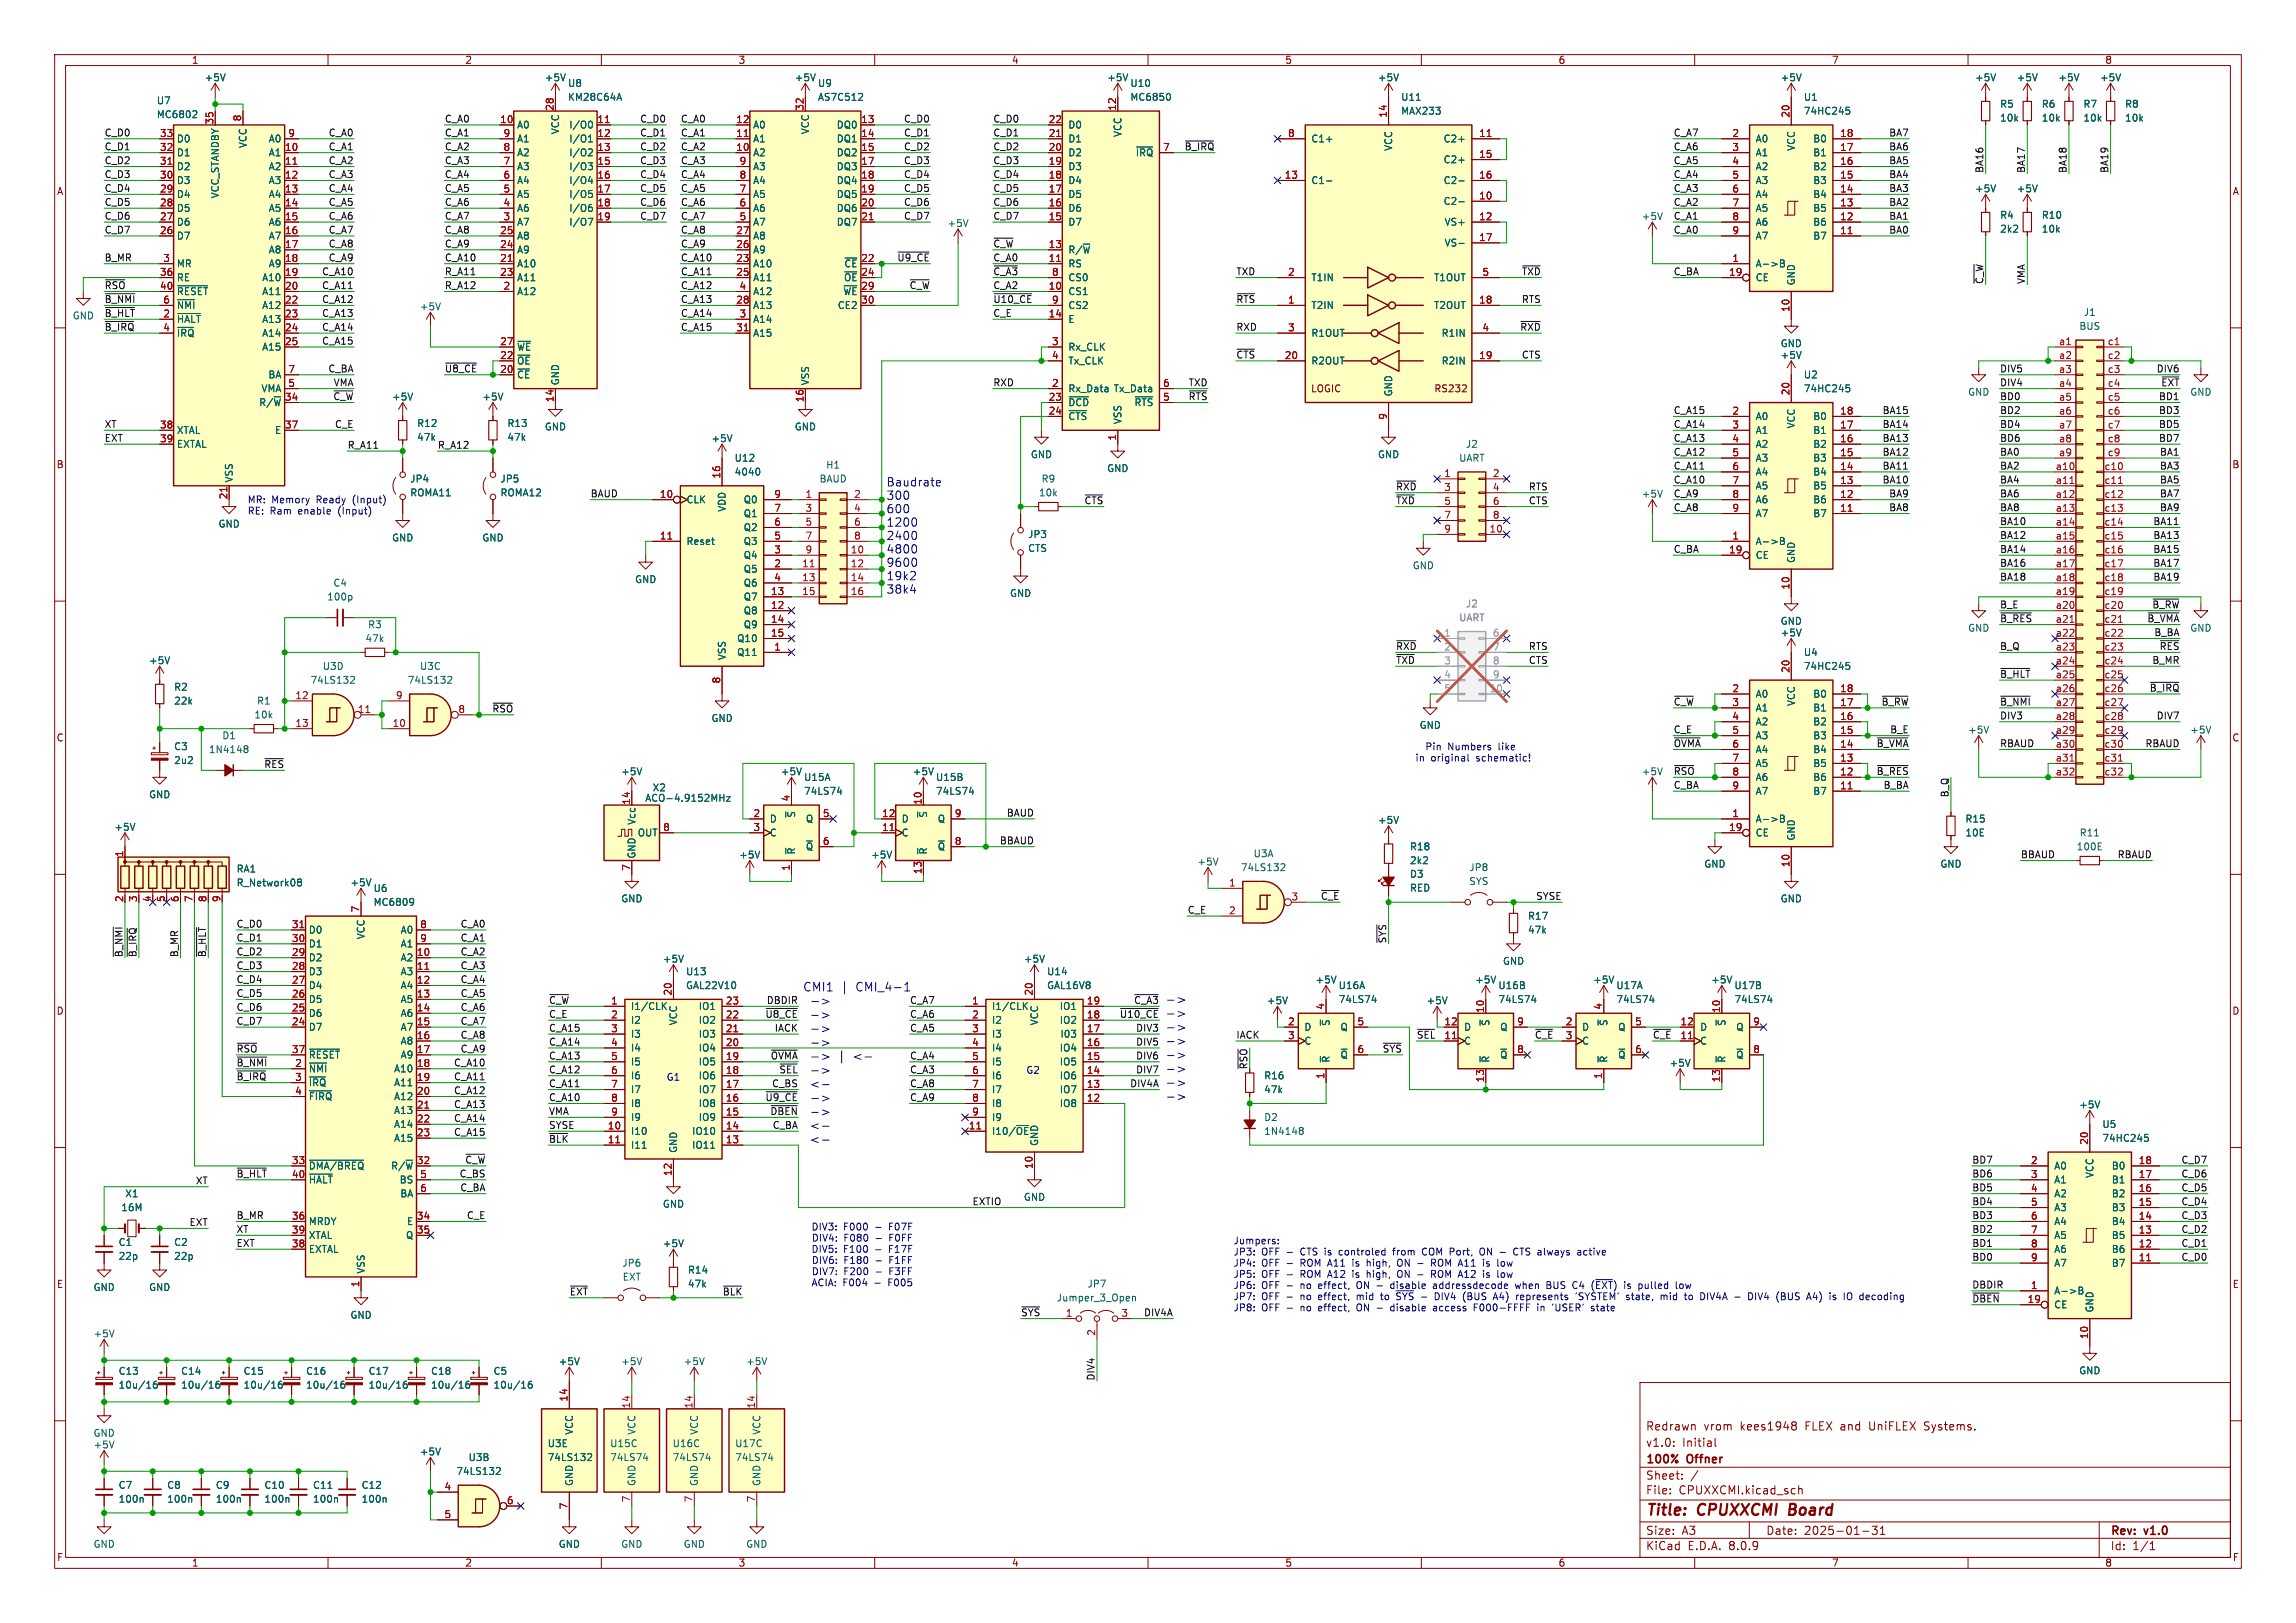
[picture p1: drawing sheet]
<svg xmlns="http://www.w3.org/2000/svg" width="420mm" height="297mm" viewBox="0 0 420 297" stroke-linecap="round" stroke-linejoin="round" font-family="sans-serif">
<defs><g id="words">
<g font-size="2.8" fill="#840000">
<text x="301" y="277.9">Title:</text>
<text x="310.6" y="277.9">CPUXXCMI</text>
<text x="328.1" y="277.9">Board</text>
</g>
<g font-size="2.2" fill="#0000c2">
<text x="146.8" y="181.6">CMI1</text>
<text x="156.6" y="181.6">CMI_4-1</text>
<text x="153.4" y="194.3">|</text>
<text x="156.2" y="194.3">&lt;-</text>
<text x="148.2" y="199.4">&lt;-</text>
<text x="148.2" y="207">&lt;-</text>
<text x="148.2" y="209.5">&lt;-</text>
</g>
<g font-size="2.1" fill="#0000c2">
<text x="162.1" y="89.2">Baudrate</text>
<text x="162.1" y="91.7">300</text>
<text x="162.1" y="94.1">600</text>
<text x="162.1" y="96.6">1200</text>
<text x="162.1" y="99">2400</text>
<text x="162.1" y="101.5">4800</text>
<text x="162.1" y="103.9">9600</text>
<text x="162.1" y="106.4">19k2</text>
<text x="162.1" y="108.9">38k4</text>
</g>
<g font-size="2.1" fill="#840000">
<text x="301" y="262">Redrawn</text>
<text x="311.6" y="262">vrom</text>
<text x="318.4" y="262">kees1948</text>
<text x="330.4" y="262">FLEX and</text>
<text x="342.3" y="262">UniFLEX</text>
<text x="352.6" y="262">Systems.</text>
<text x="301" y="268.2">100%</text>
<text x="301" y="265">v1.0:</text>
<text x="307.7" y="265">Initial</text>
<text x="308.7" y="268.2">Offner</text>
<text x="301" y="273.7">File:</text>
<text x="301" y="271">Sheet:</text>
<text x="307.1" y="273.7">CPUXXCMI.kicad_sch</text>
<text x="301" y="281.1">Size:</text>
<text x="307.6" y="281.1">A3</text>
<text x="323" y="281.1">Date:</text>
<text x="330" y="281.1">2025-01-31</text>
<text x="386" y="281.3">Rev:</text>
<text x="392.4" y="281.3">v1.0</text>
<text x="301" y="283.9">KiCad</text>
<text x="308.7" y="283.9">E.D.A.</text>
<text x="316.3" y="283.9">8.0.9</text>
<text x="386" y="283.9">Id:</text>
<text x="390.1" y="283.9">1/1</text>
</g>
<g font-size="1.8" fill="#840000">
<text x="35" y="11.9">1</text>
<text x="85" y="11.9">2</text>
<text x="135" y="11.9">3</text>
<text x="185" y="11.9">4</text>
<text x="235" y="11.9">5</text>
<text x="285" y="11.9">6</text>
<text x="335" y="11.9">7</text>
<text x="385" y="11.9">8</text>
<text x="10.3" y="35.9">A</text>
<text x="408.3" y="35.9">A</text>
<text x="239.7" y="72">LOGIC</text>
<text x="262.3" y="72">RS232</text>
<text x="10.3" y="85.9">B</text>
<text x="408.2" y="85.9">B</text>
<text x="10.3" y="135.9">C</text>
<text x="408.2" y="135.9">C</text>
<text x="10.3" y="185.9">D</text>
<text x="408.2" y="185.9">D</text>
<text x="10.3" y="235.9">E</text>
<text x="408.3" y="235.9">E</text>
<text x="10.3" y="285.9">F</text>
<text x="35" y="286.9">1</text>
<text x="85" y="286.9">2</text>
<text x="135" y="286.9">3</text>
<text x="185" y="286.9">4</text>
<text x="235" y="286.9">5</text>
<text x="285" y="286.9">6</text>
<text x="335" y="286.9">7</text>
<text x="385" y="286.9">8</text>
<text x="408.3" y="285.9">F</text>
</g>
<g font-size="1.8" fill="#006464">
<text x="37.3" y="15.1">+5V</text>
<text x="99.6" y="15.1">+5V</text>
<text x="103.8" y="16.1">U8</text>
<text x="145.3" y="15.1">+5V</text>
<text x="149.5" y="16.1">U9</text>
<text x="202.4" y="15.1">+5V</text>
<text x="206.7" y="16.1">U10</text>
<text x="252" y="15.1">+5V</text>
<text x="325.6" y="15.1">+5V</text>
<text x="361.2" y="15.1">+5V</text>
<text x="368.8" y="15.1">+5V</text>
<text x="376.4" y="15.1">+5V</text>
<text x="384" y="15.1">+5V</text>
<text x="28.6" y="19.3">U7</text>
<text x="28.6" y="21.8">MC6802</text>
<text x="94.5" y="23.7">A0</text>
<text x="103.8" y="18.6">KM28C64A</text>
<text x="104" y="23.7">I/O0</text>
<text x="137.7" y="23.7">A0</text>
<text x="149.5" y="18.6">AS7C512</text>
<text x="153" y="23.7">DQ0</text>
<text x="195.3" y="23.7">D0</text>
<text x="206.7" y="18.6">MC6850</text>
<text x="256.2" y="18.6">U11</text>
<text x="256.2" y="21.2">MAX233</text>
<text x="329.9" y="18.6">U1</text>
<text x="329.9" y="21.2">74HC245</text>
<text x="365.8" y="19.9">R5</text>
<text x="365.8" y="22.5">10k</text>
<text x="373.4" y="19.9">R6</text>
<text x="373.4" y="22.5">10k</text>
<text x="381" y="19.9">R7</text>
<text x="381" y="22.5">10k</text>
<text x="388.6" y="19.9">R8</text>
<text x="388.6" y="22.5">10k</text>
<text x="32.3" y="28.8">D1</text>
<text x="32.3" y="26.3">D0</text>
<text x="45.3" y="27.2" transform="rotate(-90 45.3 27.2)">VCC</text>
<text x="49.1" y="28.8">A1</text>
<text x="49.1" y="26.3">A0</text>
<text x="94.5" y="28.8">A2</text>
<text x="94.5" y="26.3">A1</text>
<text x="102.5" y="24.7" transform="rotate(-90 102.5 24.7)">VCC</text>
<text x="104" y="26.3">I/O1</text>
<text x="104" y="28.8">I/O2</text>
<text x="137.7" y="28.8">A2</text>
<text x="137.7" y="26.3">A1</text>
<text x="148.2" y="24.7" transform="rotate(-90 148.2 24.7)">VCC</text>
<text x="153" y="26.3">DQ1</text>
<text x="153" y="28.8">DQ2</text>
<text x="195.3" y="28.8">D2</text>
<text x="195.3" y="26.3">D1</text>
<text x="205.3" y="25.2" transform="rotate(-90 205.3 25.2)">VCC</text>
<text x="207.7" y="28.8">~{IRQ}</text>
<text x="239.8" y="26.3">C1+</text>
<text x="254.9" y="27.7" transform="rotate(-90 254.9 27.7)">VCC</text>
<text x="264" y="26.3">C2+</text>
<text x="321.1" y="26.3">A0</text>
<text x="321.1" y="28.8">A1</text>
<text x="328.5" y="27.7" transform="rotate(-90 328.5 27.7)">VCC</text>
<text x="331.6" y="28.8">B1</text>
<text x="331.6" y="26.3">B0</text>
<text x="32.3" y="33.9">D3</text>
<text x="32.3" y="31.3">D2</text>
<text x="49.1" y="31.3">A2</text>
<text x="49.1" y="33.9">A3</text>
<text x="94.5" y="33.9">A4</text>
<text x="94.5" y="31.3">A3</text>
<text x="104" y="31.3">I/O3</text>
<text x="104" y="33.9">I/O4</text>
<text x="137.7" y="33.9">A4</text>
<text x="137.7" y="31.3">A3</text>
<text x="153" y="31.3">DQ3</text>
<text x="153" y="33.9">DQ4</text>
<text x="195.3" y="33.9">D4</text>
<text x="195.3" y="31.3">D3</text>
<text x="239.8" y="33.9">C1-</text>
<text x="264" y="30.1">C2+</text>
<text x="264" y="33.9">C2-</text>
<text x="321.1" y="31.3">A2</text>
<text x="321.1" y="33.9">A3</text>
<text x="331.6" y="33.9">B3</text>
<text x="331.6" y="31.3">B2</text>
<text x="361.2" y="35.4">+5V</text>
<text x="368.8" y="35.4">+5V</text>
<text x="32.3" y="41.5">D6</text>
<text x="32.3" y="39">D5</text>
<text x="32.3" y="36.4">D4</text>
<text x="40.2" y="36.4" transform="rotate(-90 40.2 36.4)">VCC_STANDBY</text>
<text x="49.1" y="36.4">A4</text>
<text x="49.1" y="39">A5</text>
<text x="49.1" y="41.5">A6</text>
<text x="94.5" y="41.5">A7</text>
<text x="94.5" y="39">A6</text>
<text x="94.5" y="36.4">A5</text>
<text x="104" y="36.4">I/O5</text>
<text x="104" y="39">I/O6</text>
<text x="104" y="41.5">I/O7</text>
<text x="137.7" y="41.5">A7</text>
<text x="137.7" y="39">A6</text>
<text x="137.7" y="36.4">A5</text>
<text x="153" y="36.4">DQ5</text>
<text x="153" y="39">DQ6</text>
<text x="153" y="41.5">DQ7</text>
<text x="173.2" y="41.7">+5V</text>
<text x="195.3" y="41.5">D7</text>
<text x="195.3" y="39">D6</text>
<text x="195.3" y="36.4">D5</text>
<text x="264" y="37.7">C2-</text>
<text x="264.2" y="41.5">VS+</text>
<text x="300.2" y="40.5">+5V</text>
<text x="321.1" y="36.4">A4</text>
<text x="321.1" y="39">A5</text>
<text x="321.1" y="41.5">A6</text>
<text x="331.6" y="41.5">B6</text>
<text x="331.6" y="39">B5</text>
<text x="331.6" y="36.4">B4</text>
<text x="365.8" y="40.2">R4</text>
<text x="373.4" y="40.2">R10</text>
<text x="32.3" y="44">D7</text>
<text x="49.1" y="44">A7</text>
<text x="49.1" y="46.6">A8</text>
<text x="94.5" y="46.6">A9</text>
<text x="94.5" y="44">A8</text>
<text x="137.7" y="46.6">A9</text>
<text x="137.7" y="44">A8</text>
<text x="195.3" y="46.6">R/~{W}</text>
<text x="264.2" y="45.3">VS-</text>
<text x="321.1" y="44">A7</text>
<text x="331.6" y="44">B7</text>
<text x="365.8" y="42.8">2k2</text>
<text x="373.4" y="42.8">10k</text>
<text x="32.3" y="49.1">MR</text>
<text x="32.3" y="51.7">RE</text>
<text x="47.9" y="51.7">A10</text>
<text x="49.1" y="49.1">A9</text>
<text x="94.5" y="49.1">A10</text>
<text x="94.5" y="51.7">A11</text>
<text x="137.7" y="49.1">A10</text>
<text x="137.7" y="51.7">A11</text>
<text x="154.3" y="51.7">~{OE}</text>
<text x="154.3" y="49.1">~{CE}</text>
<text x="195.3" y="49.1">RS</text>
<text x="195.3" y="51.7">CS0</text>
<text x="239.8" y="51.7">T1IN</text>
<text x="262.2" y="51.7">T1OUT</text>
<text x="321.1" y="49.1">A-&gt;B</text>
<text x="321.1" y="51.7">CE</text>
<text x="328.5" y="52.3" transform="rotate(-90 328.5 52.3)">GND</text>
<text x="13.2" y="58.6">GND</text>
<text x="32.3" y="59.3">~{HALT}</text>
<text x="32.3" y="54.2">~{RESET}</text>
<text x="32.3" y="56.7">~{NMI}</text>
<text x="47.9" y="54.2">A11</text>
<text x="47.9" y="56.7">A12</text>
<text x="47.9" y="59.3">A13</text>
<text x="76.7" y="57">+5V</text>
<text x="94.5" y="54.2">A12</text>
<text x="137.7" y="56.7">A13</text>
<text x="137.7" y="59.3">A14</text>
<text x="137.7" y="54.2">A12</text>
<text x="153.1" y="56.7">CE2</text>
<text x="154.2" y="54.2">~{WE}</text>
<text x="195.3" y="54.2">CS1</text>
<text x="195.3" y="59.3">E</text>
<text x="195.3" y="56.7">CS2</text>
<text x="239.8" y="56.7">T2IN</text>
<text x="262.2" y="56.7">T2OUT</text>
<text x="381.1" y="58">J1</text>
<text x="32.3" y="61.8">~{IRQ}</text>
<text x="47.9" y="61.8">A14</text>
<text x="47.9" y="64.4">A15</text>
<text x="94.5" y="64.4">~{WE}</text>
<text x="137.7" y="61.8">A15</text>
<text x="195.3" y="64.4">Rx_CLK</text>
<text x="239.8" y="61.8">R1OUT</text>
<text x="263.6" y="61.8">R1IN</text>
<text x="325.6" y="65.9">+5V</text>
<text x="325.6" y="63.7">GND</text>
<text x="380.3" y="60.6">BUS</text>
<text x="47.7" y="72">VMA</text>
<text x="49" y="69.4">BA</text>
<text x="94.5" y="69.4">~{CE}</text>
<text x="94.5" y="66.9">~{OE}</text>
<text x="102.5" y="70.6" transform="rotate(-90 102.5 70.6)">GND</text>
<text x="148.2" y="70.6" transform="rotate(-90 148.2 70.6)">VSS</text>
<text x="195.3" y="72">Rx_Data</text>
<text x="195.3" y="66.9">Tx_CLK</text>
<text x="203.6" y="72">Tx_Data</text>
<text x="239.8" y="66.9">R2OUT</text>
<text x="263.6" y="66.9">R2IN</text>
<text x="329.9" y="69.4">U2</text>
<text x="329.9" y="72">74HC245</text>
<text x="47.3" y="74.5">R/~{W}</text>
<text x="71.6" y="73.5">+5V</text>
<text x="88.1" y="73.5">+5V</text>
<text x="195.3" y="74.5">~{DCD}</text>
<text x="195.3" y="77.1">~{CTS}</text>
<text x="205.3" y="77.7" transform="rotate(-90 205.3 77.7)">VSS</text>
<text x="207.4" y="74.5">~{RTS}</text>
<text x="254.9" y="72.6" transform="rotate(-90 254.9 72.6)">GND</text>
<text x="321.1" y="77.1">A0</text>
<text x="331.6" y="77.1">B0</text>
<text x="359.9" y="72.6">GND</text>
<text x="400.6" y="72.6">GND</text>
<text x="32.3" y="79.6">XTAL</text>
<text x="32.3" y="82.1">EXTAL</text>
<text x="50.2" y="79.6">E</text>
<text x="76.2" y="80.9">47k</text>
<text x="76.2" y="78.3">R12</text>
<text x="92.7" y="80.9">47k</text>
<text x="92.7" y="78.3">R13</text>
<text x="99.6" y="79">GND</text>
<text x="130" y="81.1">+5V</text>
<text x="145.3" y="79">GND</text>
<text x="268" y="82.1">J2</text>
<text x="321.1" y="79.6">A1</text>
<text x="321.1" y="82.1">A2</text>
<text x="328.5" y="78.5" transform="rotate(-90 328.5 78.5)">VCC</text>
<text x="331.6" y="82.1">B2</text>
<text x="331.6" y="79.6">B1</text>
<text x="42.8" y="88.4" transform="rotate(-90 42.8 88.4)">VSS</text>
<text x="74.9" y="88.5">JP4</text>
<text x="91.4" y="88.5">JP5</text>
<text x="134.3" y="84.7">U12</text>
<text x="134.3" y="87.2">4040</text>
<text x="149.8" y="88.5">BAUD</text>
<text x="151" y="86">H1</text>
<text x="188.5" y="84">GND</text>
<text x="190.4" y="88.5">R9</text>
<text x="202.4" y="86.6">GND</text>
<text x="252" y="84">GND</text>
<text x="266.8" y="84.7">UART</text>
<text x="321.1" y="84.7">A3</text>
<text x="321.1" y="87.2">A4</text>
<text x="321.1" y="89.8">A5</text>
<text x="331.6" y="89.8">B5</text>
<text x="331.6" y="87.2">B4</text>
<text x="331.6" y="84.7">B3</text>
<text x="74.9" y="91">ROMA11</text>
<text x="91.4" y="91">ROMA12</text>
<text x="125.5" y="92.3">CLK</text>
<text x="132.9" y="93.7" transform="rotate(-90 132.9 93.7)">VDD</text>
<text x="135.9" y="94.8">Q1</text>
<text x="135.9" y="92.3">Q0</text>
<text x="189.9" y="91">10k</text>
<text x="300.2" y="91.3">+5V</text>
<text x="321.1" y="92.3">A6</text>
<text x="321.1" y="94.8">A7</text>
<text x="331.6" y="94.8">B7</text>
<text x="331.6" y="92.3">B6</text>
<text x="39.9" y="96.7">GND</text>
<text x="71.6" y="99.3">GND</text>
<text x="88.1" y="99.3">GND</text>
<text x="125.5" y="99.9">Reset</text>
<text x="135.9" y="99.9">Q3</text>
<text x="135.9" y="97.4">Q2</text>
<text x="188" y="98.7">JP3</text>
<text x="188" y="101.2">CTS</text>
<text x="321.1" y="99.9">A-&gt;B</text>
<text x="60.9" y="107.5">C4</text>
<text x="116.1" y="106.9">GND</text>
<text x="135.9" y="105">Q5</text>
<text x="135.9" y="102.5">Q4</text>
<text x="135.9" y="107.5">Q6</text>
<text x="258.3" y="104.4">GND</text>
<text x="321.1" y="102.5">CE</text>
<text x="328.5" y="103.1" transform="rotate(-90 328.5 103.1)">GND</text>
<text x="59.7" y="110.1">100p</text>
<text x="135.9" y="112.6">Q8</text>
<text x="135.9" y="110.1">Q7</text>
<text x="184.7" y="109.4">GND</text>
<text x="66.8" y="117.7">47k</text>
<text x="67.2" y="115.2">R3</text>
<text x="134.7" y="117.7">Q10</text>
<text x="135.9" y="115.2">Q9</text>
<text x="325.6" y="114.5">GND</text>
<text x="325.6" y="116.7">+5V</text>
<text x="359.9" y="115.8">GND</text>
<text x="400.6" y="115.8">GND</text>
<text x="27.2" y="121.7">+5V</text>
<text x="56.7" y="125.3">74LS132</text>
<text x="58.9" y="122.8">U3D</text>
<text x="74.5" y="125.3">74LS132</text>
<text x="76.7" y="122.8">U3C</text>
<text x="132.9" y="120.9" transform="rotate(-90 132.9 120.9)">VSS</text>
<text x="134.7" y="120.2">Q11</text>
<text x="329.9" y="120.2">U4</text>
<text x="329.9" y="122.8">74HC245</text>
<text x="31.8" y="126.6">R2</text>
<text x="31.8" y="129.1">22k</text>
<text x="46.4" y="131.7">10k</text>
<text x="46.9" y="129.1">R1</text>
<text x="321.1" y="127.9">A0</text>
<text x="321.1" y="130.4">A1</text>
<text x="328.5" y="129.3" transform="rotate(-90 328.5 129.3)">VCC</text>
<text x="331.6" y="130.4">B1</text>
<text x="331.6" y="127.9">B0</text>
<text x="31.8" y="137.5">C3</text>
<text x="40.6" y="135.5">D1</text>
<text x="130" y="132.3">GND</text>
<text x="259.6" y="133.6">GND</text>
<text x="321.1" y="132.9">A2</text>
<text x="321.1" y="135.5">A3</text>
<text x="331.6" y="135.5">B3</text>
<text x="331.6" y="132.9">B2</text>
<text x="359.9" y="134.4">+5V</text>
<text x="400.6" y="134.4">+5V</text>
<text x="31.8" y="140">2u2</text>
<text x="38.1" y="138">1N4148</text>
<text x="113.5" y="142.1">+5V</text>
<text x="142.7" y="142.1">+5V</text>
<text x="147" y="143.1">U15A</text>
<text x="166.9" y="142.1">+5V</text>
<text x="171.1" y="143.1">U15B</text>
<text x="300.2" y="142.1">+5V</text>
<text x="321.1" y="138">A4</text>
<text x="321.1" y="140.6">A5</text>
<text x="321.1" y="143.1">A6</text>
<text x="331.6" y="143.1">B6</text>
<text x="331.6" y="140.6">B5</text>
<text x="331.6" y="138">B4</text>
<text x="27.2" y="146.3">GND</text>
<text x="117.9" y="146.9">ACO-4.9152MHz</text>
<text x="119.3" y="145">X2</text>
<text x="145.6" y="149.7" transform="rotate(-90 145.6 149.7)">~{S}</text>
<text x="147" y="145.6">74LS74</text>
<text x="169.8" y="149.7" transform="rotate(-90 169.8 149.7)">~{S}</text>
<text x="171.1" y="145.6">74LS74</text>
<text x="321.1" y="145.6">A7</text>
<text x="331.6" y="145.6">B7</text>
<text x="20.8" y="152.2">+5V</text>
<text x="116.4" y="151" transform="rotate(-90 116.4 151)">Vcc</text>
<text x="116.6" y="153.3">OUT</text>
<text x="140.7" y="150.7">D</text>
<text x="140.7" y="153.3">C</text>
<text x="147.3" y="150.7">Q</text>
<text x="147.3" y="155.8">~{Q}</text>
<text x="164.8" y="153.3">C</text>
<text x="164.8" y="150.7">D</text>
<text x="171.4" y="155.8">~{Q}</text>
<text x="171.4" y="150.7">Q</text>
<text x="252" y="151">+5V</text>
<text x="257.8" y="155.8">R18</text>
<text x="321.1" y="150.7">A-&gt;B</text>
<text x="321.1" y="153.3">CE</text>
<text x="328.5" y="153.9" transform="rotate(-90 328.5 153.9)">GND</text>
<text x="359.4" y="150.7">R15</text>
<text x="359.4" y="153.3">10E</text>
<text x="379.8" y="155.8">100E</text>
<text x="380.3" y="153.3">R11</text>
<text x="43.2" y="159.9">RA1</text>
<text x="116.4" y="157.2" transform="rotate(-90 116.4 157.2)">GND</text>
<text x="135.1" y="157.3">+5V</text>
<text x="145.6" y="156.5" transform="rotate(-90 145.6 156.5)">~{R}</text>
<text x="159.3" y="157.3">+5V</text>
<text x="169.8" y="156.5" transform="rotate(-90 169.8 156.5)">~{R}</text>
<text x="218.9" y="158.6">+5V</text>
<text x="226.9" y="159.6">74LS132</text>
<text x="229.2" y="157.1">U3A</text>
<text x="257.8" y="160.8">D3</text>
<text x="257.8" y="158.3">2k2</text>
<text x="268.7" y="159.6">JP8</text>
<text x="311.7" y="159">GND</text>
<text x="354.8" y="159">GND</text>
<text x="43.2" y="162.4">R_Network08</text>
<text x="64" y="162.4">+5V</text>
<text x="68.2" y="163.4">U6</text>
<text x="68.2" y="166">MC6809</text>
<text x="113.5" y="165.3">GND</text>
<text x="257.8" y="163.4">RED</text>
<text x="268.7" y="162.2">SYS</text>
<text x="325.6" y="165.3">GND</text>
<text x="56.4" y="173.6">D1</text>
<text x="56.4" y="171">D0</text>
<text x="66.9" y="172" transform="rotate(-90 66.9 172)">VCC</text>
<text x="73.2" y="171">A0</text>
<text x="73.2" y="173.6">A1</text>
<text x="279.4" y="171">47k</text>
<text x="279.4" y="168.5">R17</text>
<text x="56.4" y="178.7">D3</text>
<text x="56.4" y="176.1">D2</text>
<text x="73.2" y="176.1">A2</text>
<text x="73.2" y="178.7">A3</text>
<text x="121.2" y="176.4">+5V</text>
<text x="125.4" y="178.7">U13</text>
<text x="187.2" y="176.4">+5V</text>
<text x="191.4" y="178.7">U14</text>
<text x="274.8" y="176.8">GND</text>
<text x="56.4" y="183.7">D5</text>
<text x="56.4" y="181.2">D4</text>
<text x="73.2" y="181.2">A4</text>
<text x="73.2" y="183.7">A5</text>
<text x="115.3" y="185">I1/CLK</text>
<text x="125.4" y="181.2">GAL22V10</text>
<text x="127.7" y="185">IO1</text>
<text x="181.4" y="185">I1/CLK</text>
<text x="191.4" y="181.2">GAL16V8</text>
<text x="193.8" y="185">IO1</text>
<text x="231.6" y="184">+5V</text>
<text x="240.5" y="180.2">+5V</text>
<text x="244.8" y="181.2">U16A</text>
<text x="244.8" y="183.7">74LS74</text>
<text x="260.9" y="184">+5V</text>
<text x="269.7" y="180.2">+5V</text>
<text x="274" y="181.2">U16B</text>
<text x="274" y="183.7">74LS74</text>
<text x="291.3" y="180.2">+5V</text>
<text x="295.6" y="181.2">U17A</text>
<text x="295.6" y="183.7">74LS74</text>
<text x="312.9" y="180.2">+5V</text>
<text x="317.2" y="181.2">U17B</text>
<text x="317.2" y="183.7">74LS74</text>
<text x="56.4" y="188.8">D7</text>
<text x="56.4" y="186.3">D6</text>
<text x="73.2" y="186.3">A6</text>
<text x="73.2" y="188.8">A7</text>
<text x="73.2" y="191.4">A8</text>
<text x="115.3" y="187.6">I2</text>
<text x="115.3" y="190.1">I3</text>
<text x="124.1" y="187.7" transform="rotate(-90 124.1 187.7)">VCC</text>
<text x="127.7" y="190.1">IO3</text>
<text x="127.7" y="187.6">IO2</text>
<text x="181.4" y="187.6">I2</text>
<text x="181.4" y="190.1">I3</text>
<text x="190.1" y="187.7" transform="rotate(-90 190.1 187.7)">VCC</text>
<text x="193.8" y="187.6">IO2</text>
<text x="193.9" y="190.1">I03</text>
<text x="238.5" y="188.8">D</text>
<text x="238.5" y="191.4">C</text>
<text x="243.4" y="187.8" transform="rotate(-90 243.4 187.8)">~{S}</text>
<text x="245.1" y="188.8">Q</text>
<text x="267.7" y="191.4">C</text>
<text x="267.7" y="188.8">D</text>
<text x="272.6" y="187.8" transform="rotate(-90 272.6 187.8)">~{S}</text>
<text x="274.3" y="188.8">Q</text>
<text x="289.3" y="188.8">D</text>
<text x="289.3" y="191.4">C</text>
<text x="294.2" y="187.8" transform="rotate(-90 294.2 187.8)">~{S}</text>
<text x="295.9" y="188.8">Q</text>
<text x="310.9" y="191.4">C</text>
<text x="310.9" y="188.8">D</text>
<text x="315.8" y="187.8" transform="rotate(-90 315.8 187.8)">~{S}</text>
<text x="317.5" y="188.8">Q</text>
<text x="56.4" y="196.4">~{NMI}</text>
<text x="56.4" y="193.9">~{RESET}</text>
<text x="72" y="196.4">A10</text>
<text x="73.2" y="193.9">A9</text>
<text x="115.3" y="192.6">I4</text>
<text x="115.3" y="195.2">I5</text>
<text x="115.3" y="197.7">I6</text>
<text x="127.7" y="197.7">IO6</text>
<text x="127.7" y="195.2">IO5</text>
<text x="127.7" y="192.6">IO4</text>
<text x="181.4" y="192.6">I4</text>
<text x="181.4" y="195.2">I5</text>
<text x="181.4" y="197.7">I6</text>
<text x="193.8" y="197.7">IO6</text>
<text x="193.8" y="195.2">IO5</text>
<text x="193.8" y="192.6">IO4</text>
<text x="231.1" y="197.7">R16</text>
<text x="243.4" y="194.6" transform="rotate(-90 243.4 194.6)">~{R}</text>
<text x="245.1" y="193.9">~{Q}</text>
<text x="272.6" y="194.6" transform="rotate(-90 272.6 194.6)">~{R}</text>
<text x="274.3" y="193.9">~{Q}</text>
<text x="294.2" y="194.6" transform="rotate(-90 294.2 194.6)">~{R}</text>
<text x="295.9" y="193.9">~{Q}</text>
<text x="305.3" y="195.4">+5V</text>
<text x="315.8" y="194.6" transform="rotate(-90 315.8 194.6)">~{R}</text>
<text x="317.5" y="193.9">~{Q}</text>
<text x="56.4" y="199">~{IRQ}</text>
<text x="56.4" y="201.5">~{FIRQ}</text>
<text x="72" y="199">A11</text>
<text x="72" y="201.5">A12</text>
<text x="115.3" y="200.3">I7</text>
<text x="115.3" y="202.8">I8</text>
<text x="127.7" y="202.8">IO8</text>
<text x="127.7" y="200.3">IO7</text>
<text x="181.4" y="200.3">I7</text>
<text x="181.4" y="202.8">I8</text>
<text x="193.8" y="202.8">IO8</text>
<text x="193.8" y="200.3">IO7</text>
<text x="231.1" y="200.3">47k</text>
<text x="380.2" y="203">+5V</text>
<text x="72" y="204.1">A13</text>
<text x="72" y="206.6">A14</text>
<text x="72" y="209.1">A15</text>
<text x="115.3" y="207.9">I10</text>
<text x="115.3" y="205.3">I9</text>
<text x="126.5" y="207.9">IO10</text>
<text x="127.7" y="205.3">IO9</text>
<text x="181.4" y="207.9">I10/~{OE}</text>
<text x="181.4" y="205.3">I9</text>
<text x="190.1" y="209.8" transform="rotate(-90 190.1 209.8)">GND</text>
<text x="231.1" y="205.3">D2</text>
<text x="231.1" y="207.9">1N4148</text>
<text x="384.5" y="206.6">U5</text>
<text x="384.5" y="209.1">74HC245</text>
<text x="56.4" y="214.2">~{DMA/BREQ}</text>
<text x="71.4" y="214.2">R/~{W}</text>
<text x="115.3" y="210.4">I11</text>
<text x="124.1" y="211.1" transform="rotate(-90 124.1 211.1)">GND</text>
<text x="126.5" y="210.4">IO11</text>
<text x="375.7" y="214.2">A0</text>
<text x="383.1" y="215.7" transform="rotate(-90 383.1 215.7)">VCC</text>
<text x="386.2" y="214.2">B0</text>
<text x="22.1" y="221.8">16M</text>
<text x="22.8" y="219.3">X1</text>
<text x="56.4" y="216.8">~{HALT}</text>
<text x="73" y="216.8">BS</text>
<text x="73.1" y="219.3">BA</text>
<text x="121.2" y="221.2">GND</text>
<text x="187.2" y="219.9">GND</text>
<text x="375.7" y="216.8">A1</text>
<text x="375.7" y="219.3">A2</text>
<text x="375.7" y="221.8">A3</text>
<text x="386.2" y="221.8">B3</text>
<text x="386.2" y="219.3">B2</text>
<text x="386.2" y="216.8">B1</text>
<text x="56.4" y="224.4">MRDY</text>
<text x="56.4" y="226.9">XTAL</text>
<text x="74.2" y="226.9">Q</text>
<text x="74.3" y="224.4">E</text>
<text x="375.7" y="224.4">A4</text>
<text x="375.7" y="226.9">A5</text>
<text x="386.2" y="226.9">B5</text>
<text x="386.2" y="224.4">B4</text>
<text x="21.6" y="228.2">C1</text>
<text x="21.6" y="230.7">22p</text>
<text x="31.8" y="228.2">C2</text>
<text x="31.8" y="230.7">22p</text>
<text x="56.4" y="229.5">EXTAL</text>
<text x="66.9" y="233.2" transform="rotate(-90 66.9 233.2)">VSS</text>
<text x="113.7" y="232">JP6</text>
<text x="121.2" y="228.4">+5V</text>
<text x="125.7" y="233.3">R14</text>
<text x="375.7" y="229.5">A6</text>
<text x="375.7" y="232">A7</text>
<text x="386.2" y="232">B7</text>
<text x="386.2" y="229.5">B6</text>
<text x="17" y="236.4">GND</text>
<text x="27.2" y="236.4">GND</text>
<text x="113.8" y="234.5">EXT</text>
<text x="125.7" y="235.8">47k</text>
<text x="193.2" y="238.4">Jumper_3_Open</text>
<text x="198.8" y="235.8">JP7</text>
<text x="375.7" y="237.1">A-&gt;B</text>
<text x="375.7" y="239.6">CE</text>
<text x="17" y="244.9">+5V</text>
<text x="64" y="241.5">GND</text>
<text x="383.1" y="240.3" transform="rotate(-90 383.1 240.3)">GND</text>
<text x="21.6" y="251.8">C13</text>
<text x="33" y="251.8">C14</text>
<text x="44.5" y="251.8">C15</text>
<text x="55.9" y="251.8">C16</text>
<text x="67.3" y="251.8">C17</text>
<text x="78.7" y="251.8">C18</text>
<text x="90.2" y="251.8">C5</text>
<text x="102.1" y="250">+5V</text>
<text x="113.5" y="250">+5V</text>
<text x="125" y="250">+5V</text>
<text x="136.4" y="250">+5V</text>
<text x="380.2" y="251.7">GND</text>
<text x="21.6" y="254.3">10u/16</text>
<text x="33" y="254.3">10u/16</text>
<text x="44.5" y="254.3">10u/16</text>
<text x="55.9" y="254.3">10u/16</text>
<text x="67.3" y="254.3">10u/16</text>
<text x="78.7" y="254.3">10u/16</text>
<text x="90.2" y="254.3">10u/16</text>
<text x="17" y="263.1">GND</text>
<text x="105" y="262.7" transform="rotate(-90 105 262.7)">VCC</text>
<text x="116.4" y="262.7" transform="rotate(-90 116.4 262.7)">VCC</text>
<text x="127.9" y="262.7" transform="rotate(-90 127.9 262.7)">VCC</text>
<text x="139.3" y="262.7" transform="rotate(-90 139.3 262.7)">VCC</text>
<text x="17" y="265.3">+5V</text>
<text x="76.7" y="266.5">+5V</text>
<text x="85.6" y="267.6">U3B</text>
<text x="100.1" y="267.6">74LS132</text>
<text x="100.1" y="265">U3E</text>
<text x="111.5" y="265">U15C</text>
<text x="111.5" y="267.6">74LS74</text>
<text x="122.9" y="265">U16C</text>
<text x="122.9" y="267.6">74LS74</text>
<text x="134.4" y="265">U17C</text>
<text x="134.4" y="267.6">74LS74</text>
<text x="21.6" y="272.6">C7</text>
<text x="21.6" y="275.2">100n</text>
<text x="30.5" y="272.6">C8</text>
<text x="30.5" y="275.2">100n</text>
<text x="39.4" y="272.6">C9</text>
<text x="39.4" y="275.2">100n</text>
<text x="48.3" y="275.2">100n</text>
<text x="48.3" y="272.6">C10</text>
<text x="57.2" y="275.2">100n</text>
<text x="57.2" y="272.6">C11</text>
<text x="66" y="275.2">100n</text>
<text x="66" y="272.6">C12</text>
<text x="83.4" y="270.1">74LS132</text>
<text x="105" y="272" transform="rotate(-90 105 272)">GND</text>
<text x="116.4" y="272" transform="rotate(-90 116.4 272)">GND</text>
<text x="127.9" y="272" transform="rotate(-90 127.9 272)">GND</text>
<text x="139.3" y="272" transform="rotate(-90 139.3 272)">GND</text>
<text x="17" y="283.4">GND</text>
<text x="102.1" y="283.4">GND</text>
<text x="113.5" y="283.4">GND</text>
<text x="125" y="283.4">GND</text>
<text x="136.4" y="283.4">GND</text>
</g>
<g font-size="1.8" fill="#a90000">
<text x="39.1" y="22.9" transform="rotate(-90 39.1 22.9)">35</text>
<text x="44.2" y="22.3" transform="rotate(-90 44.2 22.3)">8</text>
<text x="91.4" y="22.6">10</text>
<text x="101.3" y="20.4" transform="rotate(-90 101.3 20.4)">28</text>
<text x="109.2" y="22.6">11</text>
<text x="134.6" y="22.6">12</text>
<text x="147.1" y="20.4" transform="rotate(-90 147.1 20.4)">32</text>
<text x="157.4" y="22.6">13</text>
<text x="191.7" y="22.6">22</text>
<text x="204.2" y="20.4" transform="rotate(-90 204.2 20.4)">12</text>
<text x="253.7" y="21.6" transform="rotate(-90 253.7 21.6)">14</text>
<text x="327.4" y="21.6" transform="rotate(-90 327.4 21.6)">20</text>
<text x="29.2" y="27.7">32</text>
<text x="29.2" y="25.1">33</text>
<text x="52" y="27.7">10</text>
<text x="52.6" y="25.1">9</text>
<text x="92" y="27.7">8</text>
<text x="92" y="25.1">9</text>
<text x="109.2" y="25.1">12</text>
<text x="109.2" y="27.7">13</text>
<text x="134.6" y="27.7">10</text>
<text x="134.6" y="25.1">11</text>
<text x="157.4" y="25.1">14</text>
<text x="157.4" y="27.7">15</text>
<text x="191.7" y="27.7">20</text>
<text x="191.7" y="25.1">21</text>
<text x="212.7" y="27.7">7</text>
<text x="235.5" y="25.1">8</text>
<text x="270.5" y="25.1">11</text>
<text x="270.5" y="29">15</text>
<text x="316.8" y="25.1">2</text>
<text x="316.8" y="27.7">3</text>
<text x="336.5" y="27.7">17</text>
<text x="336.5" y="25.1">18</text>
<text x="29.2" y="35.3">29</text>
<text x="29.2" y="32.8">30</text>
<text x="29.2" y="30.2">31</text>
<text x="52" y="30.2">11</text>
<text x="52" y="32.8">12</text>
<text x="52" y="35.3">13</text>
<text x="92" y="35.3">5</text>
<text x="92" y="32.8">6</text>
<text x="92" y="30.2">7</text>
<text x="109.2" y="30.2">15</text>
<text x="109.2" y="32.8">16</text>
<text x="109.2" y="35.3">17</text>
<text x="135.2" y="35.3">7</text>
<text x="135.2" y="32.8">8</text>
<text x="135.2" y="30.2">9</text>
<text x="157.4" y="30.2">17</text>
<text x="157.4" y="32.8">18</text>
<text x="157.4" y="35.3">19</text>
<text x="191.7" y="35.3">17</text>
<text x="191.7" y="32.8">18</text>
<text x="191.7" y="30.2">19</text>
<text x="234.9" y="32.8">13</text>
<text x="270.5" y="32.8">16</text>
<text x="316.8" y="30.2">4</text>
<text x="316.8" y="32.8">5</text>
<text x="316.8" y="35.3">6</text>
<text x="336.5" y="35.3">14</text>
<text x="336.5" y="32.8">15</text>
<text x="336.5" y="30.2">16</text>
<text x="29.2" y="40.4">27</text>
<text x="29.2" y="37.8">28</text>
<text x="52" y="37.8">14</text>
<text x="52" y="40.4">15</text>
<text x="92" y="40.4">3</text>
<text x="92" y="37.8">4</text>
<text x="109.2" y="37.8">18</text>
<text x="109.2" y="40.4">19</text>
<text x="135.2" y="40.4">5</text>
<text x="135.2" y="37.8">6</text>
<text x="157.4" y="37.8">20</text>
<text x="157.4" y="40.4">21</text>
<text x="191.7" y="40.4">15</text>
<text x="191.7" y="37.8">16</text>
<text x="270.5" y="36.6">10</text>
<text x="270.5" y="40.4">12</text>
<text x="316.8" y="37.8">7</text>
<text x="316.8" y="40.4">8</text>
<text x="336.5" y="40.4">12</text>
<text x="336.5" y="37.8">13</text>
<text x="29.2" y="42.9">26</text>
<text x="52" y="42.9">16</text>
<text x="52" y="45.5">17</text>
<text x="91.4" y="45.5">24</text>
<text x="91.4" y="42.9">25</text>
<text x="134.6" y="45.5">26</text>
<text x="134.6" y="42.9">27</text>
<text x="191.7" y="45.5">13</text>
<text x="270.5" y="44.2">17</text>
<text x="316.8" y="42.9">9</text>
<text x="336.5" y="42.9">11</text>
<text x="29.2" y="50.5">36</text>
<text x="29.2" y="53.1">40</text>
<text x="29.8" y="48">3</text>
<text x="52" y="48">18</text>
<text x="52" y="50.5">19</text>
<text x="52" y="53.1">20</text>
<text x="91.4" y="48">21</text>
<text x="91.4" y="50.5">23</text>
<text x="92" y="53.1">2</text>
<text x="134.6" y="48">23</text>
<text x="134.6" y="50.5">25</text>
<text x="135.2" y="53.1">4</text>
<text x="157.4" y="48">22</text>
<text x="157.4" y="50.5">24</text>
<text x="157.4" y="53.1">29</text>
<text x="191.7" y="53.1">10</text>
<text x="191.7" y="48">11</text>
<text x="192.3" y="50.5">8</text>
<text x="235.5" y="50.5">2</text>
<text x="271.1" y="50.5">5</text>
<text x="316.2" y="50.5">19</text>
<text x="316.8" y="48">1</text>
<text x="29.8" y="58.2">2</text>
<text x="29.8" y="55.6">6</text>
<text x="52" y="55.6">22</text>
<text x="52" y="58.2">23</text>
<text x="134.6" y="55.6">28</text>
<text x="135.2" y="58.2">3</text>
<text x="157.4" y="55.6">30</text>
<text x="191.7" y="58.2">14</text>
<text x="192.3" y="55.6">9</text>
<text x="235.5" y="55.6">1</text>
<text x="270.5" y="55.6">18</text>
<text x="327.4" y="57.2" transform="rotate(-90 327.4 57.2)">10</text>
<text x="29.8" y="60.7">4</text>
<text x="52" y="60.7">24</text>
<text x="52" y="63.2">25</text>
<text x="91.4" y="65.8">22</text>
<text x="91.4" y="63.2">27</text>
<text x="134.6" y="60.7">31</text>
<text x="192.3" y="63.2">3</text>
<text x="192.3" y="65.8">4</text>
<text x="234.9" y="65.8">20</text>
<text x="235.5" y="60.7">3</text>
<text x="270.5" y="65.8">19</text>
<text x="271.1" y="60.7">4</text>
<text x="376.5" y="63.2">a1</text>
<text x="376.5" y="65.8">a2</text>
<text x="385.5" y="63.2">c1</text>
<text x="385.5" y="65.8">c2</text>
<text x="52.6" y="70.9">5</text>
<text x="52.6" y="68.3">7</text>
<text x="91.4" y="68.3">20</text>
<text x="192.3" y="70.9">2</text>
<text x="212.7" y="70.9">6</text>
<text x="376.5" y="68.3">a3</text>
<text x="376.5" y="70.9">a4</text>
<text x="385.5" y="68.3">c3</text>
<text x="385.5" y="70.9">c4</text>
<text x="52" y="73.4">34</text>
<text x="101.3" y="73.7" transform="rotate(-90 101.3 73.7)">14</text>
<text x="147.1" y="73.7" transform="rotate(-90 147.1 73.7)">16</text>
<text x="191.7" y="73.4">23</text>
<text x="191.7" y="75.9">24</text>
<text x="212.7" y="73.4">5</text>
<text x="253.7" y="76.9" transform="rotate(-90 253.7 76.9)">9</text>
<text x="316.8" y="75.9">2</text>
<text x="327.4" y="72.4" transform="rotate(-90 327.4 72.4)">20</text>
<text x="336.5" y="75.9">18</text>
<text x="376.5" y="73.4">a5</text>
<text x="376.5" y="75.9">a6</text>
<text x="385.5" y="73.4">c5</text>
<text x="385.5" y="75.9">c6</text>
<text x="29.2" y="78.5">38</text>
<text x="29.2" y="81">39</text>
<text x="52" y="78.5">37</text>
<text x="204.2" y="80.7" transform="rotate(-90 204.2 80.7)">1</text>
<text x="316.8" y="78.5">3</text>
<text x="316.8" y="81">4</text>
<text x="316.8" y="83.6">5</text>
<text x="336.5" y="83.6">15</text>
<text x="336.5" y="81">16</text>
<text x="336.5" y="78.5">17</text>
<text x="376.5" y="78.5">a7</text>
<text x="376.5" y="81">a8</text>
<text x="376.5" y="83.6">a9</text>
<text x="385.5" y="78.5">c7</text>
<text x="385.5" y="81">c8</text>
<text x="385.5" y="83.6">c9</text>
<text x="131.8" y="87.7" transform="rotate(-90 131.8 87.7)">16</text>
<text x="264.1" y="87.4">1</text>
<text x="264.1" y="89.9">3</text>
<text x="273" y="87.4">2</text>
<text x="273" y="89.9">4</text>
<text x="316.8" y="86.1">6</text>
<text x="316.8" y="88.6">7</text>
<text x="336.5" y="88.6">13</text>
<text x="336.5" y="86.1">14</text>
<text x="375.9" y="86.1">a10</text>
<text x="375.9" y="88.6">a11</text>
<text x="384.9" y="86.1">c10</text>
<text x="384.9" y="88.6">c11</text>
<text x="41.7" y="91.5" transform="rotate(-90 41.7 91.5)">21</text>
<text x="120.6" y="91.2">10</text>
<text x="141.5" y="93.7">7</text>
<text x="141.5" y="91.2">9</text>
<text x="147.2" y="91.2">1</text>
<text x="147.2" y="93.7">3</text>
<text x="156.1" y="91.2">2</text>
<text x="156.1" y="93.7">4</text>
<text x="264.1" y="92.5">5</text>
<text x="264.1" y="95">7</text>
<text x="273" y="92.5">6</text>
<text x="273" y="95">8</text>
<text x="316.8" y="91.2">8</text>
<text x="316.8" y="93.7">9</text>
<text x="336.5" y="93.7">11</text>
<text x="336.5" y="91.2">12</text>
<text x="375.9" y="91.2">a12</text>
<text x="375.9" y="93.7">a13</text>
<text x="384.9" y="91.2">c12</text>
<text x="384.9" y="93.7">c13</text>
<text x="120.6" y="98.8">11</text>
<text x="141.5" y="101.3">3</text>
<text x="141.5" y="98.8">5</text>
<text x="141.5" y="96.3">6</text>
<text x="147.2" y="96.3">5</text>
<text x="147.2" y="98.8">7</text>
<text x="147.2" y="101.3">9</text>
<text x="155.5" y="101.3">10</text>
<text x="156.1" y="96.3">6</text>
<text x="156.1" y="98.8">8</text>
<text x="264.1" y="97.5">9</text>
<text x="272.4" y="97.5">10</text>
<text x="316.2" y="101.3">19</text>
<text x="316.8" y="98.8">1</text>
<text x="375.9" y="96.3">a14</text>
<text x="375.9" y="98.8">a15</text>
<text x="375.9" y="101.3">a16</text>
<text x="384.9" y="96.3">c14</text>
<text x="384.9" y="98.8">c15</text>
<text x="384.9" y="101.3">c16</text>
<text x="141.5" y="103.9">2</text>
<text x="141.5" y="106.4">4</text>
<text x="146.6" y="103.9">11</text>
<text x="146.6" y="106.4">13</text>
<text x="155.5" y="103.9">12</text>
<text x="155.5" y="106.4">14</text>
<text x="327.4" y="108" transform="rotate(-90 327.4 108)">10</text>
<text x="375.9" y="103.9">a17</text>
<text x="375.9" y="106.4">a18</text>
<text x="384.9" y="103.9">c17</text>
<text x="384.9" y="106.4">c18</text>
<text x="140.9" y="111.5">12</text>
<text x="140.9" y="109">13</text>
<text x="146.6" y="109">15</text>
<text x="155.5" y="109">16</text>
<text x="375.9" y="109">a19</text>
<text x="375.9" y="111.5">a20</text>
<text x="384.9" y="109">c19</text>
<text x="384.9" y="111.5">c20</text>
<text x="140.9" y="114">14</text>
<text x="140.9" y="116.6">15</text>
<text x="141.5" y="119.1">1</text>
<text x="375.9" y="114">a21</text>
<text x="375.9" y="116.6">a22</text>
<text x="375.9" y="119.1">a23</text>
<text x="384.9" y="114">c21</text>
<text x="384.9" y="116.6">c22</text>
<text x="384.9" y="119.1">c23</text>
<text x="131.8" y="125.2" transform="rotate(-90 131.8 125.2)">8</text>
<text x="327.4" y="123.2" transform="rotate(-90 327.4 123.2)">20</text>
<text x="375.9" y="121.7">a24</text>
<text x="375.9" y="124.2">a25</text>
<text x="384.9" y="121.7">c24</text>
<text x="384.9" y="124.2">c25</text>
<text x="53.9" y="128">12</text>
<text x="65.4" y="130.6">11</text>
<text x="72.3" y="128">9</text>
<text x="83.7" y="130.6">8</text>
<text x="316.8" y="126.7">2</text>
<text x="316.8" y="129.3">3</text>
<text x="316.8" y="131.8">4</text>
<text x="336.5" y="131.8">16</text>
<text x="336.5" y="129.3">17</text>
<text x="336.5" y="126.7">18</text>
<text x="375.9" y="126.7">a26</text>
<text x="375.9" y="129.3">a27</text>
<text x="375.9" y="131.8">a28</text>
<text x="384.9" y="126.7">c26</text>
<text x="384.9" y="129.3">c27</text>
<text x="384.9" y="131.8">c28</text>
<text x="53.9" y="133.1">13</text>
<text x="71.7" y="133.1">10</text>
<text x="316.8" y="134.4">5</text>
<text x="316.8" y="136.9">6</text>
<text x="336.5" y="136.9">14</text>
<text x="336.5" y="134.4">15</text>
<text x="375.9" y="134.4">a29</text>
<text x="375.9" y="136.9">a30</text>
<text x="384.9" y="134.4">c29</text>
<text x="384.9" y="136.9">c30</text>
<text x="316.8" y="139.4">7</text>
<text x="316.8" y="142">8</text>
<text x="336.5" y="142">12</text>
<text x="336.5" y="139.4">13</text>
<text x="375.9" y="139.4">a31</text>
<text x="375.9" y="142">a32</text>
<text x="384.9" y="139.4">c31</text>
<text x="384.9" y="142">c32</text>
<text x="115.3" y="147.4" transform="rotate(-90 115.3 147.4)">14</text>
<text x="137.7" y="149.6">2</text>
<text x="144.5" y="146.8" transform="rotate(-90 144.5 146.8)">4</text>
<text x="150.4" y="149.6">5</text>
<text x="161.2" y="149.6">12</text>
<text x="168.7" y="147.4" transform="rotate(-90 168.7 147.4)">10</text>
<text x="174.6" y="149.6">9</text>
<text x="316.8" y="149.6">1</text>
<text x="316.8" y="144.5">9</text>
<text x="336.5" y="144.5">11</text>
<text x="121.2" y="152.1">8</text>
<text x="137.7" y="152.1">3</text>
<text x="150.4" y="154.7">6</text>
<text x="161.2" y="152.1">11</text>
<text x="174.6" y="154.7">8</text>
<text x="316.2" y="152.1">19</text>
<text x="22.6" y="156.9" transform="rotate(-90 22.6 156.9)">1</text>
<text x="115.3" y="159.5" transform="rotate(-90 115.3 159.5)">7</text>
<text x="144.5" y="159.5" transform="rotate(-90 144.5 159.5)">1</text>
<text x="168.7" y="160.1" transform="rotate(-90 168.7 160.1)">13</text>
<text x="327.4" y="158.8" transform="rotate(-90 327.4 158.8)">10</text>
<text x="22.6" y="165.2" transform="rotate(-90 22.6 165.2)">2</text>
<text x="25.1" y="165.2" transform="rotate(-90 25.1 165.2)">3</text>
<text x="27.7" y="165.2" transform="rotate(-90 27.7 165.2)">4</text>
<text x="30.2" y="165.2" transform="rotate(-90 30.2 165.2)">5</text>
<text x="32.8" y="165.2" transform="rotate(-90 32.8 165.2)">6</text>
<text x="35.3" y="165.2" transform="rotate(-90 35.3 165.2)">7</text>
<text x="37.8" y="165.2" transform="rotate(-90 37.8 165.2)">8</text>
<text x="40.4" y="165.2" transform="rotate(-90 40.4 165.2)">9</text>
<text x="65.8" y="167.1" transform="rotate(-90 65.8 167.1)">7</text>
<text x="224.7" y="162.3">1</text>
<text x="224.7" y="167.4">2</text>
<text x="236.1" y="164.8">3</text>
<text x="53.3" y="172.5">30</text>
<text x="53.3" y="169.9">31</text>
<text x="76.8" y="169.9">8</text>
<text x="76.8" y="172.5">9</text>
<text x="53.3" y="177.5">28</text>
<text x="53.3" y="175">29</text>
<text x="76.2" y="175">10</text>
<text x="76.2" y="177.5">11</text>
<text x="53.3" y="185.2">25</text>
<text x="53.3" y="182.6">26</text>
<text x="53.3" y="180.1">27</text>
<text x="76.2" y="180.1">12</text>
<text x="76.2" y="182.6">13</text>
<text x="76.2" y="185.2">14</text>
<text x="111.7" y="183.9">1</text>
<text x="122.9" y="182.3" transform="rotate(-90 122.9 182.3)">20</text>
<text x="132.7" y="183.9">23</text>
<text x="177.7" y="183.9">1</text>
<text x="189" y="182.3" transform="rotate(-90 189 182.3)">20</text>
<text x="198.7" y="183.9">19</text>
<text x="242.3" y="184.9" transform="rotate(-90 242.3 184.9)">4</text>
<text x="271.5" y="185.5" transform="rotate(-90 271.5 185.5)">10</text>
<text x="293.1" y="184.9" transform="rotate(-90 293.1 184.9)">4</text>
<text x="314.7" y="185.5" transform="rotate(-90 314.7 185.5)">10</text>
<text x="53.3" y="187.7">24</text>
<text x="76.2" y="187.7">15</text>
<text x="76.2" y="190.2">16</text>
<text x="111.7" y="186.4">2</text>
<text x="111.7" y="189">3</text>
<text x="111.7" y="191.5">4</text>
<text x="132.7" y="191.5">20</text>
<text x="132.7" y="189">21</text>
<text x="132.7" y="186.4">22</text>
<text x="177.7" y="186.4">2</text>
<text x="177.7" y="189">3</text>
<text x="177.7" y="191.5">4</text>
<text x="198.7" y="191.5">16</text>
<text x="198.7" y="189">17</text>
<text x="198.7" y="186.4">18</text>
<text x="235.5" y="187.7">2</text>
<text x="235.5" y="190.2">3</text>
<text x="248.2" y="187.7">5</text>
<text x="264.1" y="187.7">12</text>
<text x="264.1" y="190.2">11</text>
<text x="277.4" y="187.7">9</text>
<text x="286.3" y="187.7">2</text>
<text x="286.3" y="190.2">3</text>
<text x="299" y="187.7">5</text>
<text x="307.3" y="187.7">12</text>
<text x="307.3" y="190.2">11</text>
<text x="320.6" y="187.7">9</text>
<text x="53.3" y="192.8">37</text>
<text x="53.9" y="195.3">2</text>
<text x="53.9" y="197.9">3</text>
<text x="76.2" y="192.8">17</text>
<text x="76.2" y="195.3">18</text>
<text x="76.2" y="197.9">19</text>
<text x="111.7" y="194.1">5</text>
<text x="111.7" y="196.6">6</text>
<text x="132.7" y="196.6">18</text>
<text x="132.7" y="194.1">19</text>
<text x="177.7" y="194.1">5</text>
<text x="177.7" y="196.6">6</text>
<text x="198.7" y="196.6">14</text>
<text x="198.7" y="194.1">15</text>
<text x="242.3" y="197.6" transform="rotate(-90 242.3 197.6)">1</text>
<text x="248.2" y="192.8">6</text>
<text x="277.4" y="192.8">8</text>
<text x="293.1" y="197.6" transform="rotate(-90 293.1 197.6)">1</text>
<text x="299" y="192.8">6</text>
<text x="320.6" y="192.8">8</text>
<text x="53.9" y="200.4">4</text>
<text x="76.2" y="200.4">20</text>
<text x="76.2" y="202.9">21</text>
<text x="111.7" y="199.1">7</text>
<text x="111.7" y="201.7">8</text>
<text x="132.7" y="201.7">16</text>
<text x="132.7" y="199.1">17</text>
<text x="177.7" y="199.1">7</text>
<text x="177.7" y="201.7">8</text>
<text x="198.7" y="201.7">12</text>
<text x="198.7" y="199.1">13</text>
<text x="271.5" y="198.2" transform="rotate(-90 271.5 198.2)">13</text>
<text x="314.7" y="198.2" transform="rotate(-90 314.7 198.2)">13</text>
<text x="76.2" y="205.5">22</text>
<text x="76.2" y="208">23</text>
<text x="111.1" y="206.8">10</text>
<text x="111.1" y="209.3">11</text>
<text x="111.7" y="204.2">9</text>
<text x="132.7" y="209.3">13</text>
<text x="132.7" y="206.8">14</text>
<text x="132.7" y="204.2">15</text>
<text x="177.1" y="206.8">11</text>
<text x="177.7" y="204.2">9</text>
<text x="382" y="209.6" transform="rotate(-90 382 209.6)">20</text>
<text x="53.3" y="213.1">33</text>
<text x="53.3" y="215.6">40</text>
<text x="76.2" y="213.1">32</text>
<text x="76.8" y="215.6">5</text>
<text x="122.9" y="215.3" transform="rotate(-90 122.9 215.3)">12</text>
<text x="189" y="214" transform="rotate(-90 189 214)">10</text>
<text x="371.4" y="213.1">2</text>
<text x="371.4" y="215.6">3</text>
<text x="391.1" y="215.6">17</text>
<text x="391.1" y="213.1">18</text>
<text x="76.8" y="218.2">6</text>
<text x="371.4" y="218.2">4</text>
<text x="371.4" y="220.7">5</text>
<text x="391.1" y="220.7">15</text>
<text x="391.1" y="218.2">16</text>
<text x="53.3" y="223.3">36</text>
<text x="53.3" y="225.8">39</text>
<text x="76.2" y="223.3">34</text>
<text x="76.2" y="225.8">35</text>
<text x="371.4" y="223.3">6</text>
<text x="371.4" y="225.8">7</text>
<text x="391.1" y="225.8">13</text>
<text x="391.1" y="223.3">14</text>
<text x="53.3" y="228.3">38</text>
<text x="371.4" y="228.3">8</text>
<text x="371.4" y="230.9">9</text>
<text x="391.1" y="230.9">11</text>
<text x="391.1" y="228.3">12</text>
<text x="65.8" y="235.7" transform="rotate(-90 65.8 235.7)">1</text>
<text x="370.8" y="238.5">19</text>
<text x="371.4" y="236">1</text>
<text x="194.9" y="241">1</text>
<text x="200.4" y="244.5" transform="rotate(-90 200.4 244.5)">2</text>
<text x="205" y="241">3</text>
<text x="382" y="245.2" transform="rotate(-90 382 245.2)">10</text>
<text x="103.9" y="256.6" transform="rotate(-90 103.9 256.6)">14</text>
<text x="115.3" y="257.9" transform="rotate(-90 115.3 257.9)">14</text>
<text x="126.7" y="257.9" transform="rotate(-90 126.7 257.9)">14</text>
<text x="138.2" y="257.9" transform="rotate(-90 138.2 257.9)">14</text>
<text x="81.2" y="272.8">4</text>
<text x="92.6" y="275.3">6</text>
<text x="115.3" y="275" transform="rotate(-90 115.3 275)">7</text>
<text x="126.7" y="275" transform="rotate(-90 126.7 275)">7</text>
<text x="138.2" y="275" transform="rotate(-90 138.2 275)">7</text>
<text x="81.2" y="277.9">5</text>
<text x="103.9" y="276.3" transform="rotate(-90 103.9 276.3)">7</text>
</g>
<g font-size="1.8" fill="#0f0f0f">
<text x="81.3" y="22.5">C_A0</text>
<text x="117" y="22.5">C_D0</text>
<text x="124.5" y="22.5">C_A0</text>
<text x="165.3" y="22.5">C_D0</text>
<text x="181.6" y="22.5">C_D0</text>
<text x="19" y="25.1">C_D0</text>
<text x="19" y="27.6">C_D1</text>
<text x="60" y="25.1">C_A0</text>
<text x="60" y="27.6">C_A1</text>
<text x="81.3" y="27.6">C_A2</text>
<text x="81.3" y="25.1">C_A1</text>
<text x="117" y="27.6">C_D2</text>
<text x="117" y="25.1">C_D1</text>
<text x="124.5" y="27.6">C_A2</text>
<text x="124.5" y="25.1">C_A1</text>
<text x="165.3" y="25.1">C_D1</text>
<text x="165.3" y="27.6">C_D2</text>
<text x="181.6" y="25.1">C_D1</text>
<text x="181.6" y="27.6">C_D2</text>
<text x="216.6" y="27.6">~{B_IRQ}</text>
<text x="306.1" y="25.1">C_A7</text>
<text x="306.1" y="27.6">C_A6</text>
<text x="345.5" y="25.1">BA7</text>
<text x="345.5" y="27.6">BA6</text>
<text x="19" y="32.7">C_D3</text>
<text x="19" y="30.1">C_D2</text>
<text x="19" y="35.2">C_D4</text>
<text x="60" y="35.2">C_A4</text>
<text x="60" y="30.1">C_A2</text>
<text x="60" y="32.7">C_A3</text>
<text x="81.3" y="30.1">C_A3</text>
<text x="81.3" y="32.7">C_A4</text>
<text x="81.3" y="35.2">C_A5</text>
<text x="117" y="32.7">C_D4</text>
<text x="117" y="35.2">C_D5</text>
<text x="117" y="30.1">C_D3</text>
<text x="124.5" y="32.7">C_A4</text>
<text x="124.5" y="35.2">C_A5</text>
<text x="124.5" y="30.1">C_A3</text>
<text x="165.3" y="35.2">C_D5</text>
<text x="165.3" y="32.7">C_D4</text>
<text x="165.3" y="30.1">C_D3</text>
<text x="181.6" y="35.2">C_D5</text>
<text x="181.6" y="30.1">C_D3</text>
<text x="181.6" y="32.7">C_D4</text>
<text x="306.1" y="32.7">C_A4</text>
<text x="306.1" y="30.1">C_A5</text>
<text x="306.1" y="35.2">C_A3</text>
<text x="345.5" y="35.2">BA3</text>
<text x="345.5" y="30.1">BA5</text>
<text x="345.5" y="32.7">BA4</text>
<text x="362.9" y="31.8" transform="rotate(-90 362.9 31.8)">BA16</text>
<text x="370.5" y="31.8" transform="rotate(-90 370.5 31.8)">BA17</text>
<text x="378.1" y="31.8" transform="rotate(-90 378.1 31.8)">BA18</text>
<text x="385.7" y="31.8" transform="rotate(-90 385.7 31.8)">BA19</text>
<text x="19" y="37.8">C_D5</text>
<text x="19" y="40.3">C_D6</text>
<text x="60" y="37.8">C_A5</text>
<text x="60" y="40.3">C_A6</text>
<text x="81.3" y="40.3">C_A7</text>
<text x="81.3" y="37.8">C_A6</text>
<text x="117" y="40.3">C_D7</text>
<text x="117" y="37.8">C_D6</text>
<text x="124.5" y="37.8">C_A6</text>
<text x="124.5" y="40.3">C_A7</text>
<text x="165.3" y="37.8">C_D6</text>
<text x="165.3" y="40.3">C_D7</text>
<text x="181.6" y="37.8">C_D6</text>
<text x="181.6" y="40.3">C_D7</text>
<text x="306.1" y="37.8">C_A2</text>
<text x="306.1" y="40.3">C_A1</text>
<text x="345.5" y="40.3">BA1</text>
<text x="345.5" y="37.8">BA2</text>
<text x="19" y="47.9">B_MR</text>
<text x="19" y="42.8">C_D7</text>
<text x="60" y="47.9">C_A9</text>
<text x="60" y="45.4">C_A8</text>
<text x="60" y="42.8">C_A7</text>
<text x="81.3" y="47.9">C_A10</text>
<text x="81.3" y="42.8">C_A8</text>
<text x="81.3" y="45.4">C_A9</text>
<text x="124.5" y="42.8">C_A8</text>
<text x="124.5" y="45.4">C_A9</text>
<text x="124.5" y="47.9">C_A10</text>
<text x="164.1" y="47.9">~{U9_CE}</text>
<text x="181.6" y="47.9">C_A0</text>
<text x="181.6" y="45.4">~{C_W}</text>
<text x="306.1" y="42.8">C_A0</text>
<text x="345.5" y="42.8">BA0</text>
<text x="19" y="53">~{RSO}</text>
<text x="58.8" y="53">C_A11</text>
<text x="58.8" y="50.5">C_A10</text>
<text x="81.3" y="50.5">R_A11</text>
<text x="81.3" y="53">R_A12</text>
<text x="124.5" y="50.5">C_A11</text>
<text x="124.5" y="53">C_A12</text>
<text x="166.3" y="53">~{C_W}</text>
<text x="181.6" y="50.5">~{C_A3}</text>
<text x="181.6" y="53">C_A2</text>
<text x="226.1" y="50.5">TXD</text>
<text x="278.3" y="50.5">~{TXD}</text>
<text x="306.1" y="50.5">C_BA</text>
<text x="362.9" y="52.1" transform="rotate(-90 362.9 52.1)">~{C_W}</text>
<text x="370.5" y="52.1" transform="rotate(-90 370.5 52.1)">VMA</text>
<text x="19" y="55.5">~{B_NMI}</text>
<text x="19" y="58.1">~{B_HLT}</text>
<text x="58.8" y="55.5">C_A12</text>
<text x="58.8" y="58.1">C_A13</text>
<text x="124.5" y="55.5">C_A13</text>
<text x="124.5" y="58.1">C_A14</text>
<text x="181.6" y="58.1">C_E</text>
<text x="181.6" y="55.5">~{U10_CE}</text>
<text x="226.1" y="55.5">~{RTS}</text>
<text x="278.3" y="55.5">RTS</text>
<text x="19" y="60.6">~{B_IRQ}</text>
<text x="58.8" y="60.6">C_A14</text>
<text x="58.8" y="63.2">C_A15</text>
<text x="124.5" y="60.6">C_A15</text>
<text x="226.1" y="65.7">~{CTS}</text>
<text x="226.1" y="60.6">RXD</text>
<text x="278" y="60.6">~{RXD}</text>
<text x="278.3" y="65.7">CTS</text>
<text x="60" y="68.2">C_BA</text>
<text x="60.9" y="70.8">VMA</text>
<text x="81.3" y="68.2">~{U8_CE}</text>
<text x="181.6" y="70.8">RXD</text>
<text x="217.3" y="70.8">TXD</text>
<text x="365.8" y="70.8">DIV4</text>
<text x="365.8" y="68.2">DIV5</text>
<text x="394.4" y="68.2">DIV6</text>
<text x="395.3" y="70.8">~{EXT}</text>
<text x="60.9" y="73.3">~{C_W}</text>
<text x="217.3" y="73.3">~{RTS}</text>
<text x="306.1" y="75.9">C_A15</text>
<text x="344.3" y="75.9">BA15</text>
<text x="365.8" y="75.9">BD2</text>
<text x="365.8" y="73.3">BD0</text>
<text x="394.8" y="75.9">BD3</text>
<text x="394.8" y="73.3">BD1</text>
<text x="19" y="80.9">EXT</text>
<text x="19" y="78.4">XT</text>
<text x="61.2" y="78.4">C_E</text>
<text x="63.5" y="82.2">R_A11</text>
<text x="80" y="82.2">R_A12</text>
<text x="306.1" y="78.4">C_A14</text>
<text x="306.1" y="83.5">C_A12</text>
<text x="306.1" y="80.9">C_A13</text>
<text x="344.3" y="78.4">BA14</text>
<text x="344.3" y="83.5">BA12</text>
<text x="344.3" y="80.9">BA13</text>
<text x="365.8" y="78.4">BD4</text>
<text x="365.8" y="83.5">BA0</text>
<text x="365.8" y="80.9">BD6</text>
<text x="394.8" y="80.9">BD7</text>
<text x="394.8" y="78.4">BD5</text>
<text x="395" y="83.5">BA1</text>
<text x="255.3" y="89.8">~{RXD}</text>
<text x="279.6" y="89.8">RTS</text>
<text x="306.1" y="86">C_A11</text>
<text x="306.1" y="88.6">C_A10</text>
<text x="344.3" y="86">BA11</text>
<text x="344.3" y="88.6">BA10</text>
<text x="365.8" y="86">BA2</text>
<text x="365.8" y="88.6">BA4</text>
<text x="395" y="88.6">BA5</text>
<text x="395" y="86">BA3</text>
<text x="107.9" y="91.1">BAUD</text>
<text x="198.3" y="92.4">~{CTS}</text>
<text x="255.3" y="92.4">~{TXD}</text>
<text x="279.6" y="92.4">CTS</text>
<text x="306.1" y="93.6">C_A8</text>
<text x="306.1" y="91.1">C_A9</text>
<text x="345.5" y="93.6">BA8</text>
<text x="345.5" y="91.1">BA9</text>
<text x="365.8" y="91.1">BA6</text>
<text x="365.8" y="93.6">BA8</text>
<text x="395" y="91.1">BA7</text>
<text x="395" y="93.6">BA9</text>
<text x="306.1" y="101.3">C_BA</text>
<text x="365.8" y="98.7">BA12</text>
<text x="365.8" y="96.2">BA10</text>
<text x="365.8" y="101.3">BA14</text>
<text x="393.8" y="101.3">BA15</text>
<text x="393.8" y="96.2">BA11</text>
<text x="393.8" y="98.7">BA13</text>
<text x="365.8" y="103.8">BA16</text>
<text x="365.8" y="106.3">BA18</text>
<text x="393.8" y="103.8">BA17</text>
<text x="393.8" y="106.3">BA19</text>
<text x="365.8" y="111.4">B_E</text>
<text x="365.8" y="114">~{B_RES}</text>
<text x="392.7" y="114">~{B_VMA}</text>
<text x="393.6" y="111.4">~{B_RW}</text>
<text x="255.3" y="119">~{RXD}</text>
<text x="279.6" y="119">RTS</text>
<text x="365.8" y="119">B_Q</text>
<text x="394" y="116.5">B_BA</text>
<text x="394.9" y="119">~{RES}</text>
<text x="255.3" y="121.6">~{TXD}</text>
<text x="279.6" y="121.6">CTS</text>
<text x="365.8" y="124.1">~{B_HLT}</text>
<text x="393.6" y="121.6">B_MR</text>
<text x="90" y="130.5">~{RSO}</text>
<text x="306.1" y="129.2">~{C_W}</text>
<text x="344.1" y="129.2">~{B_RW}</text>
<text x="365.8" y="129.2">~{B_NMI}</text>
<text x="365.8" y="131.7">DIV3</text>
<text x="393.1" y="126.7">~{B_IRQ}</text>
<text x="394.4" y="131.7">DIV7</text>
<text x="306.1" y="134.3">C_E</text>
<text x="306.1" y="136.8">~{OVMA}</text>
<text x="343.2" y="136.8">~{B_VMA}</text>
<text x="345.7" y="134.3">B_E</text>
<text x="365.8" y="136.8">RBAUD</text>
<text x="392.3" y="136.8">RBAUD</text>
<text x="48.2" y="140.6">~{RES}</text>
<text x="306.1" y="141.9">~{RSO}</text>
<text x="343.2" y="141.9">~{B_RES}</text>
<text x="184.1" y="149.5">BAUD</text>
<text x="306.1" y="144.4">C_BA</text>
<text x="344.5" y="144.4">B_BA</text>
<text x="356.5" y="146" transform="rotate(-90 356.5 146)">B_Q</text>
<text x="182.8" y="154.6">BBAUD</text>
<text x="369.6" y="157.1">BBAUD</text>
<text x="387.3" y="157.1">RBAUD</text>
<text x="217.2" y="167.3">C_E</text>
<text x="241.5" y="164.8">~{C_E}</text>
<text x="280.9" y="164.8">SYSE</text>
<text x="43.2" y="172.4">C_D1</text>
<text x="43.2" y="169.8">C_D0</text>
<text x="84.2" y="169.8">C_A0</text>
<text x="84.2" y="172.4">C_A1</text>
<text x="253.7" y="172.7" transform="rotate(-90 253.7 172.7)">~{SYS}</text>
<text x="22.5" y="175.3" transform="rotate(-90 22.5 175.3)">~{B_NMI}</text>
<text x="25.1" y="175.3" transform="rotate(-90 25.1 175.3)">~{B_IRQ}</text>
<text x="32.7" y="175.3" transform="rotate(-90 32.7 175.3)">B_MR</text>
<text x="37.8" y="175.3" transform="rotate(-90 37.8 175.3)">~{B_HLT}</text>
<text x="43.2" y="177.5">C_D3</text>
<text x="43.2" y="180">C_D4</text>
<text x="43.2" y="174.9">C_D2</text>
<text x="84.2" y="180">C_A4</text>
<text x="84.2" y="177.5">C_A3</text>
<text x="84.2" y="174.9">C_A2</text>
<text x="43.2" y="185.1">C_D6</text>
<text x="43.2" y="182.5">C_D5</text>
<text x="84.2" y="185.1">C_A6</text>
<text x="84.2" y="182.5">C_A5</text>
<text x="100.3" y="183.8">~{C_W}</text>
<text x="140.2" y="183.8">DBDIR</text>
<text x="166.4" y="183.8">C_A7</text>
<text x="207.4" y="183.8">~{C_A3}</text>
<text x="43.2" y="187.6">C_D7</text>
<text x="84.2" y="187.6">C_A7</text>
<text x="84.2" y="190.2">C_A8</text>
<text x="100.3" y="188.9">C_A15</text>
<text x="100.3" y="186.3">C_E</text>
<text x="100.3" y="191.4">C_A14</text>
<text x="139.9" y="186.3">~{U8_CE}</text>
<text x="141.6" y="188.9">IACK</text>
<text x="166.4" y="188.9">C_A5</text>
<text x="166.4" y="186.3">C_A6</text>
<text x="204.8" y="186.3">~{U10_CE}</text>
<text x="207.7" y="191.4">DIV5</text>
<text x="207.7" y="188.9">DIV3</text>
<text x="226.1" y="190.2">IACK</text>
<text x="259.1" y="190.2">~{SEL}11</text>
<text x="280.7" y="190.2">~{C_E}3</text>
<text x="302.3" y="190.2">~{C_E}11</text>
<text x="43.2" y="192.7">~{RSO}</text>
<text x="43.2" y="197.8">~{B_IRQ}</text>
<text x="43.2" y="195.2">~{B_NMI}</text>
<text x="83" y="195.2">C_A10</text>
<text x="83" y="197.8">C_A11</text>
<text x="84.2" y="192.7">C_A9</text>
<text x="100.3" y="196.5">C_A12</text>
<text x="100.3" y="194">C_A13</text>
<text x="140.9" y="194">~{OVMA}</text>
<text x="142.5" y="196.5">~{SEL}</text>
<text x="166.4" y="196.5">C_A3</text>
<text x="166.4" y="194">C_A4</text>
<text x="207.7" y="194">DIV6</text>
<text x="207.7" y="196.5">DIV7</text>
<text x="228.3" y="195.8" transform="rotate(-90 228.3 195.8)">~{RSO}</text>
<text x="252.8" y="192.7">~{SYS}</text>
<text x="83" y="202.9">C_A13</text>
<text x="83" y="200.3">C_A12</text>
<text x="100.3" y="199">C_A11</text>
<text x="100.3" y="201.6">C_A10</text>
<text x="139.9" y="201.6">~{U9_CE}</text>
<text x="141.1" y="199">C_BS</text>
<text x="166.4" y="199">C_A8</text>
<text x="166.4" y="201.6">C_A9</text>
<text x="206.6" y="199">DIV4A</text>
<text x="83" y="207.9">C_A15</text>
<text x="83" y="205.4">C_A14</text>
<text x="100.3" y="209.2">~{BLK}</text>
<text x="100.3" y="206.7">SYSE</text>
<text x="100.3" y="204.1">VMA</text>
<text x="140.8" y="204.1">~{DBEN}</text>
<text x="141.3" y="206.7">C_BA</text>
<text x="43.2" y="215.6">~{B_HLT}</text>
<text x="84" y="215.6">C_BS</text>
<text x="85" y="213">~{C_W}</text>
<text x="360.7" y="213">BD7</text>
<text x="360.7" y="215.6">BD6</text>
<text x="398.9" y="215.6">C_D6</text>
<text x="398.9" y="213">C_D7</text>
<text x="35.7" y="216.8">XT</text>
<text x="84.1" y="218.1">C_BA</text>
<text x="177.8" y="220.6">EXTIO</text>
<text x="360.7" y="218.1">BD5</text>
<text x="360.7" y="220.6">BD4</text>
<text x="398.9" y="218.1">C_D5</text>
<text x="398.9" y="220.6">C_D4</text>
<text x="34.6" y="224.4">EXT</text>
<text x="43.2" y="223.2">B_MR</text>
<text x="43.2" y="225.7">XT</text>
<text x="85.3" y="223.2">C_E</text>
<text x="360.7" y="225.7">BD2</text>
<text x="360.7" y="223.2">BD3</text>
<text x="398.9" y="223.2">C_D3</text>
<text x="398.9" y="225.7">C_D2</text>
<text x="43.2" y="228.3">EXT</text>
<text x="360.7" y="230.8">BD0</text>
<text x="360.7" y="228.3">BD1</text>
<text x="398.9" y="228.3">C_D1</text>
<text x="398.9" y="230.8">C_D0</text>
<text x="104.1" y="237.1">~{EXT}</text>
<text x="132.1" y="237.1">~{BLK}</text>
<text x="360.7" y="235.9">DBDIR</text>
<text x="360.7" y="238.4">~{DBEN}</text>
<text x="186.7" y="241">~{SYS}</text>
<text x="209.2" y="241">DIV4A</text>
<text x="200.3" y="252.7" transform="rotate(-90 200.3 252.7)">DIV4</text>
</g>
<g font-size="1.8" fill="#0000c2">
<text x="45.2" y="92.2">MR:</text>
<text x="45.2" y="94.2">RE:</text>
<text x="49.4" y="94.2">Ram</text>
<text x="49.7" y="92.2">Memory</text>
<text x="54.7" y="94.2">enable</text>
<text x="58" y="92.2">Ready</text>
<text x="62.1" y="94.2">(Input)</text>
<text x="64.8" y="92.2">(Input)</text>
<text x="260.6" y="137.5">Pin</text>
<text x="264.8" y="137.5">Numbers</text>
<text x="274.2" y="137.5">like</text>
<text x="258.8" y="139.6">in</text>
<text x="261.7" y="139.6">original</text>
<text x="270.2" y="139.6">schematic!</text>
<text x="121.8" y="198">G1</text>
<text x="187.6" y="196.7">G2</text>
<text x="148.3" y="225.4">DIV3:</text>
<text x="148.4" y="227.4">DIV4:</text>
<text x="154.3" y="225.4">F000</text>
<text x="154.4" y="227.4">F080</text>
<text x="160.2" y="225.4">-</text>
<text x="162.9" y="225.4">F07F</text>
<text x="163" y="227.4">F0FF</text>
<text x="225.6" y="227.9">Jumpers:</text>
<text x="148.3" y="229.5">DIV5:</text>
<text x="148.4" y="231.5">DIV6:</text>
<text x="148.4" y="233.6">DIV7:</text>
<text x="154.3" y="229.5">F100</text>
<text x="154.4" y="231.5">F180</text>
<text x="154.4" y="233.6">F200</text>
<text x="160.2" y="229.5">-</text>
<text x="160.2" y="231.5">-</text>
<text x="160.2" y="233.6">-</text>
<text x="162.9" y="229.5">F17F</text>
<text x="163" y="231.5">F1FF</text>
<text x="163" y="233.6">F3FF</text>
<text x="225.6" y="230">JP3:</text>
<text x="225.6" y="232">JP4:</text>
<text x="230.8" y="230">OFF -</text>
<text x="230.8" y="232">OFF -</text>
<text x="238.2" y="230">CTS is</text>
<text x="238.2" y="232">ROM A11</text>
<text x="245.6" y="230">controled</text>
<text x="248.1" y="232">is</text>
<text x="250.9" y="232">high,</text>
<text x="255.7" y="230">from</text>
<text x="256.7" y="232">ON -</text>
<text x="261.3" y="230">COM Port,</text>
<text x="263.3" y="232">ROM A11</text>
<text x="272.2" y="230">ON -</text>
<text x="273.2" y="232">is</text>
<text x="276" y="232">low</text>
<text x="278.8" y="230">CTS always</text>
<text x="290.8" y="230">active</text>
<text x="148.3" y="235.6">ACIA: F004</text>
<text x="160.1" y="235.6">-</text>
<text x="162.8" y="235.6">F005</text>
<text x="225.6" y="234">JP5:</text>
<text x="225.6" y="236.1">JP6:</text>
<text x="225.6" y="238.1">JP7:</text>
<text x="230.8" y="234">OFF -</text>
<text x="230.8" y="236.1">OFF -</text>
<text x="230.8" y="238.1">OFF -</text>
<text x="238.2" y="234">ROM A12</text>
<text x="238.2" y="236.1">no</text>
<text x="238.2" y="238.1">no</text>
<text x="241.7" y="236.1">effect,</text>
<text x="241.7" y="238.1">effect,</text>
<text x="248.1" y="234">is</text>
<text x="248.9" y="236.1">ON -</text>
<text x="248.9" y="238.1">mid</text>
<text x="250.9" y="234">high,</text>
<text x="253.5" y="238.1">to</text>
<text x="255.5" y="236.1">disable</text>
<text x="256.5" y="238.1">~{SYS}</text>
<text x="256.7" y="234">ON -</text>
<text x="263.3" y="234">ROM A12</text>
<text x="263.5" y="236.1">addressdecode</text>
<text x="264" y="238.1">DIV4</text>
<text x="269.3" y="238.1">(BUS</text>
<text x="273.2" y="234">is</text>
<text x="275.1" y="238.1">A4)</text>
<text x="276" y="234">low</text>
<text x="278.7" y="236.1">when</text>
<text x="279.5" y="238.1">represents</text>
<text x="284.6" y="236.1">BUS</text>
<text x="289.6" y="236.1">C4</text>
<text x="290.5" y="238.1">'SYSTEM'</text>
<text x="293.2" y="236.1">(~{EXT})is</text>
<text x="300" y="238.1">state,</text>
<text x="302.2" y="236.1">pulled</text>
<text x="306.5" y="238.1">mid</text>
<text x="309.3" y="236.1">low</text>
<text x="311.1" y="238.1">to</text>
<text x="314.2" y="238.1">DIV4A</text>
<text x="320.6" y="238.1">-</text>
<text x="323.3" y="238.1">DIV4</text>
<text x="328.7" y="238.1">(BUS</text>
<text x="334.5" y="238.1">A4)</text>
<text x="338.8" y="238.1">is</text>
<text x="341.6" y="238.1">IO</text>
<text x="344.7" y="238.1">decoding</text>
<text x="225.6" y="240.2">JP8:</text>
<text x="230.8" y="240.2">OFF -</text>
<text x="238.2" y="240.2">no</text>
<text x="241.7" y="240.2">effect,</text>
<text x="248.9" y="240.2">ON -</text>
<text x="255.5" y="240.2">disable</text>
<text x="263.5" y="240.2">access</text>
<text x="271.1" y="240.2">F000-FFFF</text>
<text x="282.9" y="240.2">in</text>
<text x="285.8" y="240.2">'USER'</text>
<text x="293.2" y="240.2">state</text>
</g>
<g font-size="1.8" fill="#989898">
<text x="266.8" y="113.9">UART</text>
<text x="268" y="111.4">J2</text>
</g>
<g font-size="1.8" fill="#aaa">
<text x="264.1" y="116.6">1</text>
<text x="264.1" y="119.1">2</text>
<text x="273" y="116.6">6</text>
<text x="273" y="119.1">7</text>
<text x="264.1" y="121.7">3</text>
<text x="264.1" y="124.2">4</text>
<text x="273" y="121.7">8</text>
<text x="273" y="124.2">9</text>
<text x="264.1" y="126.7">5</text>
<text x="272.4" y="126.7">10</text>
</g>
</g></defs>
<g fill="none" stroke="#840000" stroke-width=".18">
<path d="M10 10h400v277h-400zM12 12h396v273h-396zM60 10v2M110 10v2M160 10v2M210 10v2M260 10v2M310 10v2M360 10v2M10 60h2M190.5 78.7v1.3h1.3l-1.3 1.3-1.3-1.3h1.3M361.9 67.3v1.3h-1.2l1.2 1.3 1.3-1.3h-1.3"/>
<path d="M408 60h2M185.4 97.5a2.54 2.54 0 0 0 0 3.1M186.7 94v2.5M10 110h2M186.7 101.6v3.8h1.3l-1.3 1.3-1.3-1.3h1.3M408 110h2M10 160h2M408 160h2M10 210h2M408 210h2M300 253h108v32h-108zM382.3 246.4v1.2h1.2l-1.2 1.3-1.3-1.3h1.3"/>
<path d="M10 260h2M300 278.5h108M300 274.5h108M300 268.5h108M305.5 273.2v.2M305.5 272.5v.1M306.2 264.5v.2M306.2 263.8v.1M307.7 270.5v.2M307.7 269.8v.1M309.9 260.7l.2 .2v.8M310.6 269.1l-1.3 1.9"/>
<path d="M313.7 263.2v1.3l.2 .2M320 278.5v3M328 260.2l.4 .1 .2 .2-.3 .3M328 260.8h.3M328.3 260.8l.2 .2 .1 .4-.2 .2-.4 .1M329 271.9v1.5M329 272.5l.2-.1 .4 .1 .1 .9M342.4 279.3h1l-.5 .6 .4 .1v.6l-.2 .2h-.4l-.3-.2M343.9 279.7l.5-.4v1.5M384 278.5v6.5M408 260h2M60 285v2"/>
<path d="M110 285v2M160 285v2M210 285v2M260 285v2M300 281.5h108M310 285v2M340.7 280.2h1.2M343.9 280.8h.9M360 285v2M393.3 283.6h.9M393.3 282.5l.4-.4v1.5"/>
<circle cx="186.7" cy="97" r=".51"/>
<circle cx="186.7" cy="101.1" r=".51"/>
</g>
<path d="M327.5 275.2l-.3 2h.8" fill="none" stroke="#840000" stroke-width=".4"/>
<path d="M87.6 271.8a3.8 3.8 0 0 1 3.8 3.8 3.8 3.8 0 0 1-3.8 3.8z" fill="#ffffc2" stroke="#ffffc2" stroke-width=".18"/>
<path d="M83.8 271.8h3.8v7.6h-3.8z" fill="#ffffc2"/>
<g fill="none" stroke="#840000" stroke-width=".18">
<path d="M378.5 15.2l-.8 1.3M378.5 15.2v2.6M378.5 15.2l.7 1.3M254 158.8v5M252.7 160.8l-.5 .5v-.3v.3h.3M253.2 161.3l-.5 .5v-.3v.3h.3M86.1 252h3.1v.4h-3.1zM86.4 251.2h.5M86.6 251v.5M87.6 250.2v1.8M87.6 253.4v1.9M80 273h3.8"/>
<path d="M80 278.1h3.8M88.3 274.3h-1.3v2.6M88.9 274.3h-.6v2.6h-1.9M92.7 275.6h2.5"/>
<circle cx="92.1" cy="275.6" r=".63"/>
</g>
<path d="M253 162.1h2M83.8 271.8h3.8a3.8 3.8 0 0 1 3.8 3.8 3.8 3.8 0 0 1-3.8 3.8h-3.8z" fill="none" stroke="#840000" stroke-width=".25"/>
<path d="M380.3 13.5l-.4 1.3M95.4 254h.7M97.2 252.8h-.3a.86 .86 0 0 0 0 1.2l.4-.1 .1-.4-.3-.3h-.2l-.3 .3M91 268.5l.4 .1 .1 .3-.8 .9h.8" fill="none" stroke="#006464" stroke-width=".18"/>
<path d="M86.1 253h3.1v.4h-3.1z" fill="#840000" stroke="#840000" stroke-width=".18"/>
<path d="M253 160.5h2l-1 1.6z" fill="#840000" stroke="#840000" stroke-width=".25"/>
<path d="M374.6 210.8h15.3v30.5h-15.3z" fill="#ffffc2"/>
<g fill="none" stroke="#840000" stroke-width=".18">
<path d="M254 151.1l-.8 1.3M254 151.1v2.6M254 151.1l.8 1.3M265.4 165.1h2.6M269 163.8a2.54 2.54 0 0 1 3 0M273 165.1h2.6M369.6 218.4h5M369.6 215.9h5M369.6 213.4h5M382.3 203.2v7.6M382.3 203.2l-.8 1.3M382.3 203.2l.7 1.3"/>
<path d="M389.9 218.4h5.1M389.9 215.9h5.1M389.9 213.4h5.1M369.6 236.2h5M369.6 231.1h5M369.6 228.6h5M369.6 226.1h5M369.6 223.5h5M369.6 221h5M369.6 238.8h3.8M382.9 224.8h-1.3v2.5M383.5 224.8h-.6v2.5h-1.9"/>
<path d="M389.9 231.1h5.1M389.9 228.6h5.1M389.9 226.1h5.1M389.9 223.5h5.1M389.9 221h5.1M127 250.2l-.8 1.3M127 250.2v2.5M127 250.2l.8 1.3M138.4 250.2l-.7 1.3M138.4 250.2v2.5M138.4 250.2l.8 1.3M382.3 241.3v5.1"/>
<circle cx="268.5" cy="165.1" r=".51"/>
<circle cx="272.5" cy="165.1" r=".51"/>
<circle cx="374" cy="238.8" r=".63"/>
</g>
<path d="M374.6 210.8h15.3v30.5h-15.3z" fill="none" stroke="#840000" stroke-width=".25"/>
<path d="M255.8 149.4l-.4 1.3M384.1 201.5l-.4 1.2M392.3 207.6h.6M392.4 208.1h.3l.3 .2-.1 .5-.5 .1M380.3 235.5h.4l.3 .3-.3 .3 .3 .2v.3l-.2 .2h-.5zM380.3 236.1h.4M128.8 248.5l-.4 1.2M140.2 248.5l-.4 1.2" fill="none" stroke="#006464" stroke-width=".18"/>
<path d="M392.7 230.7h.7" fill="none" stroke="#a90000" stroke-width=".18"/>
<path d="M320 73.7h15.3v30.4h-15.3z" fill="#ffffc2"/>
<g fill="none" stroke="#840000" stroke-width=".18">
<path d="M327.7 15.2v2.6M327.7 15.2l-.8 1.3M327.7 15.2l.7 1.3M386.1 15.2v3.3M386.1 15.2l-.8 1.3M386.1 15.2l.7 1.3M386.1 22.1v.8M15.2 53.3v1.3h1.3l-1.3 1.3-1.2-1.3h1.2M315 78.7h5M315 76.2h5M327.7 66v7.7M327.7 66l-.8 1.3"/>
<path d="M327.7 66l.7 1.3M335.3 78.7h5.1M335.3 76.2h5.1M302.3 91.4l-.8 1.3M302.3 91.4v2.6M302.3 91.4l.7 1.3M315 99.1h5M315 94h5M315 91.4h5M315 88.9h5M315 86.4h5M315 83.8h5"/>
<path d="M315 81.3h5M328.3 87.6h-1.3v2.6M328.9 87.6h-.6v2.6h-1.9M335.3 94h5.1M335.3 91.4h5.1M335.3 88.9h5.1M335.3 86.4h5.1M335.3 83.8h5.1M335.3 81.3h5.1M315 101.6h3.8M327.7 104.1v6.4h1.2l-1.2 1.3-1.3-1.3h1.3M327.7 116.8v2.6"/>
<path d="M327.7 116.8l-.8 1.3M327.7 116.8l.7 1.3M254 153.7v.7M254 158v.8M302.3 142.2v2.6M302.3 142.2l-.8 1.3M302.3 142.2l.7 1.3M356.9 153.7v1.2h1.2l-1.2 1.3-1.3-1.3h1.3M379.7 157.5h.8M384 157.5h.8M110.5 237.5h2.5M114 236.2a2.54 2.54 0 0 1 3.1 0"/>
<path d="M118.1 237.5h2.5M104.1 250.2l-.7 1.3M104.1 250.2v2.5M104.1 250.2l.8 1.3M104.1 278.1v1.3h1.3l-1.3 1.3-1.2-1.3h1.2M115.6 278.1v1.3h1.2l-1.2 1.3-1.3-1.3h1.3"/>
<circle cx="319.4" cy="101.6" r=".63"/>
<circle cx="113.5" cy="237.5" r=".51"/>
<circle cx="117.6" cy="237.5" r=".51"/>
</g>
<path d="M320 73.7h15.3v30.4h-15.3z" fill="none" stroke="#840000" stroke-width=".25"/>
<g fill="none" stroke="#006464" stroke-width=".18">
<path d="M329.5 13.5l-.4 1.3M387.9 13.5l-.4 1.3M329.5 64.3l-.4 1.3M337.7 70.4h.6M337.8 70.9h.3l.3 .3-.1 .4-.5 .1M304.1 89.7l-.4 1.3M325.7 98.4h.4l.3 .2-.3 .4 .3 .1v.3l-.2 .2h-.5zM325.7 99h.4M329.5 115.1l-.4 1.3M304.1 140.5l-.4 1.3M383.1 153h.8M383.8 155.5h.6"/>
<path d="M383.8 154.2h.6M106 248.5l-.5 1.2"/>
</g>
<path d="M338.1 93.6h.7" fill="none" stroke="#a90000" stroke-width=".18"/>
<path d="M385.3 18.5h1.5v3.6h-1.5zM253.2 154.4h1.6v3.6h-1.6zM380.5 156.7h3.5v1.5h-3.5z" fill="none" stroke="#840000" stroke-width=".2"/>
<path d="M320 124.5h15.3v30.4h-15.3z" fill="#ffffc2"/>
<g fill="none" stroke="#840000" stroke-width=".18">
<path d="M327.7 58.4v1.3h1.2l-1.2 1.3-1.3-1.3h1.3M327.7 119.4v5.1M315 139.7h5M315 137.2h5M315 134.6h5M315 132.1h5M315 129.5h5M315 127h5M328.3 138.4h-1.3v2.6M328.9 138.4h-.6v2.6h-1.9M335.3 139.7h5.1M335.3 137.2h5.1"/>
<path d="M335.3 134.6h5.1M335.3 132.1h5.1M335.3 129.5h5.1M335.3 127h5.1M315 149.9h5M315 144.8h5M315 142.2h5M315 152.4h3.8M327.7 154.9v5.1M335.3 144.8h5.1M335.3 142.2h5.1M115.6 250.2l-.8 1.3"/>
<path d="M115.6 250.2v2.5M115.6 250.2l.7 1.3"/>
<circle cx="319.4" cy="152.4" r=".63"/>
</g>
<path d="M320 124.5h15.3v30.4h-15.3z" fill="none" stroke="#840000" stroke-width=".25"/>
<path d="M337.7 121.2h.6M337.8 121.7h.3l.3 .3-.1 .4-.5 .1M325.7 149.2h.4l.3 .2-.3 .4 .3 .1v.3l-.2 .2h-.5zM325.7 149.8h.4M117.4 248.5l-.4 1.2" fill="none" stroke="#006464" stroke-width=".18"/>
<path d="M338.1 144.4h.7" fill="none" stroke="#a90000" stroke-width=".18"/>
<path d="M163.8 147.3h10.2v10.2h-10.2z" fill="#ffffc2"/>
<path d="M163.8 147.3h10.2v10.2h-10.2z" fill="none" stroke="#840000" stroke-width=".25"/>
<g fill="none" stroke="#840000" stroke-width=".18">
<path d="M302.3 40.6l-.8 1.3M302.3 40.6v2.6M302.3 40.6l.7 1.3M189.2 92.7h.8M193.5 92.7h.8M361.9 110.5v1.3h1.3l-1.3 1.2-1.2-1.2h1.2M161.3 152.4h2.5M161.3 149.9h2.5M163.8 151.8l1.3 .6-1.3 .6M168.9 142.2v5.1M168.9 157.5v2.5M168.9 142.2l-.8 1.3"/>
<path d="M168.9 142.2l.8 1.3M174 149.9h2.5M174 154.9h2.5M313.7 153.7v1.2h1.3l-1.3 1.3-1.3-1.3h1.3"/>
</g>
<path d="M162.8 152h.7" fill="none" stroke="#a90000" stroke-width=".18"/>
<path d="M304.1 38.9l-.4 1.3M167.9 155.2v1M170.7 140.5l-.4 1.3M177.3 144.9h.8M177.9 144.5v.9" fill="none" stroke="#006464" stroke-width=".18"/>
<path d="M190 91.9h3.5v1.6h-3.5z" fill="none" stroke="#840000" stroke-width=".2"/>
<path d="M55.9 167.6h20.3v66.1h-20.3z" fill="#ffffc2"/>
<path d="M55.9 167.6h20.3v66.1h-20.3z" fill="none" stroke="#840000" stroke-width=".25"/>
<g fill="none" stroke="#840000" stroke-width=".18">
<path d="M53.3 175.3h2.6M53.3 177.8h2.6M53.3 172.7h2.6M53.3 170.2h2.6M66 165.1v2.5M76.2 175.3h2.5M76.2 177.8h2.5M76.2 172.7h2.5M76.2 170.2h2.5M53.3 180.3h2.6M53.3 182.9h2.6M53.3 185.4h2.6"/>
<path d="M53.3 188h2.6M53.3 193h2.6M53.3 195.6h2.6M53.3 198.1h2.6M76.2 180.3h2.5M76.2 182.9h2.5M76.2 185.4h2.5M76.2 188h2.5M76.2 190.5h2.5M76.2 193h2.5M76.2 195.6h2.5M76.2 198.1h2.5"/>
<path d="M53.3 200.7h2.6M53.3 213.4h2.6M53.3 215.9h2.6M76.2 200.7h2.5M76.2 203.2h2.5M76.2 205.7h2.5M76.2 208.3h2.5M76.2 213.4h2.5M76.2 215.9h2.5M76.2 218.4h2.5M53.3 223.5h2.6M53.3 226.1h2.6"/>
<path d="M53.3 228.6h2.6M66 233.7v2.5M76.2 223.5h2.5M76.2 226.1h2.5"/>
</g>
<path d="M54.9 169.8h.7M77.7 177.4h.7M77.7 202.8h.7" fill="none" stroke="#a90000" stroke-width=".18"/>
<path d="M75.4 164.4l.3 .3a.94 .94 0 0 1-.3 .9M75.7 165l-.3 .2M56.6 194.5h3.1M56.6 197.1h3M56.6 192h5.5M56.6 199.6h4.1M56.6 212.3h9.9M56.6 214.9h4.2" fill="none" stroke="#006464" stroke-width=".18"/>
<path d="M320 22.9h15.3v30.4h-15.3z" fill="#ffffc2"/>
<g fill="none" stroke="#840000" stroke-width=".18">
<path d="M147.3 15.2l-.7 1.3M147.3 15.2v2.6M147.3 15.2l.8 1.3M327.7 17.8v5.1M315 38.1h5M315 35.6h5M315 33h5M315 30.5h5M315 27.9h5M315 25.4h5M328.3 36.8h-1.3v2.6M328.9 36.8h-.6v2.6h-1.9"/>
<path d="M335.3 38.1h5.1M335.3 35.6h5.1M335.3 33h5.1M335.3 30.5h5.1M335.3 27.9h5.1M335.3 25.4h5.1M315 48.3h5M315 43.2h5M315 40.6h5M315 50.8h3.8M327.7 53.3v5.1M335.3 43.2h5.1"/>
<path d="M335.3 40.6h5.1"/>
<circle cx="319.4" cy="50.8" r=".63"/>
</g>
<path d="M320 22.9h15.3v30.4h-15.3z" fill="none" stroke="#840000" stroke-width=".25"/>
<path d="M149.1 13.5l-.4 1.3M337.7 19.6h.6M337.8 20.1h.3l.3 .3-.1 .4-.5 .1M325.7 47.6h.4l.3 .2-.3 .4 .3 .1v.3l-.2 .2h-.5zM325.7 48.2h.4" fill="none" stroke="#006464" stroke-width=".18"/>
<path d="M338.1 42.8h.7" fill="none" stroke="#a90000" stroke-width=".18"/>
<path d="M137.2 20.3h20.3v50.8h-20.3z" fill="#ffffc2"/>
<path d="M137.2 20.3h20.3v50.8h-20.3z" fill="none" stroke="#840000" stroke-width=".25"/>
<g fill="none" stroke="#840000" stroke-width=".18">
<path d="M147.3 17.8v2.5M134.6 27.9h2.6M134.6 25.4h2.6M134.6 22.9h2.6M134.6 30.5h2.6M134.6 33h2.6M134.6 35.6h2.6M134.6 38.1h2.6M157.5 27.9h2.5M157.5 25.4h2.5M157.5 22.9h2.5M157.5 30.5h2.5"/>
<path d="M157.5 33h2.5M157.5 35.6h2.5M157.5 38.1h2.5M134.6 40.6h2.6M134.6 48.3h2.6M134.6 50.8h2.6M134.6 45.7h2.6M134.6 43.2h2.6M134.6 55.9h2.6M134.6 53.3h2.6M134.6 58.4h2.6M157.5 40.6h2.5"/>
<path d="M157.5 48.3h2.5M157.5 50.8h2.5M157.5 55.9h2.5M157.5 53.3h2.5M134.6 61h2.6M147.3 71.1v2.6"/>
</g>
<path d="M136.1 25h.8M159 40.2h.7M136.1 60.5h.8" fill="none" stroke="#a90000" stroke-width=".18"/>
<path d="M157.5 17.1l.3 .2-.1 .3-.7 .8h.8" fill="none" stroke="#006464" stroke-width=".18"/>
<path d="M180.3 182.9h17.8v27.9h-17.8z" fill="#ffffc2"/>
<path d="M180.3 182.9h17.8v27.9h-17.8z" fill="none" stroke="#840000" stroke-width=".25"/>
<g fill="none" stroke="#840000" stroke-width=".18">
<path d="M189.2 179.1v3.8M176.5 184.2h3.8M176.5 199.4h3.8M176.5 196.9h3.8M176.5 194.3h3.8M176.5 191.8h3.8M176.5 189.2h3.8M176.5 186.7h3.8M198.1 184.2h3.8M198.1 199.4h3.8M198.1 196.9h3.8M198.1 194.3h3.8"/>
<path d="M198.1 191.8h3.8M198.1 189.2h3.8M198.1 186.7h3.8M176.5 207h3.8M176.5 201.9h3.8M176.5 204.5h3.8M189.2 210.8v3.8M198.1 201.9h3.8"/>
</g>
<path d="M187.4 184l.5 .7M187.9 183.5l-.7 .7" fill="none" stroke="#006464" stroke-width=".18"/>
<path d="M178.7 206.6h.7" fill="none" stroke="#a90000" stroke-width=".18"/>
<path d="M309.9 185.4h10.1v10.2h-10.1z" fill="#ffffc2"/>
<path d="M309.9 185.4h10.1v10.2h-10.1z" fill="none" stroke="#840000" stroke-width=".25"/>
<g fill="none" stroke="#840000" stroke-width=".18">
<path d="M370.8 17.8v.7M370.8 22.1v.8M59.7 113h2M62.7 113h2.1M327.7 160v1.3h1.2l-1.2 1.3-1.3-1.3h1.3M307.3 190.5h2.6M307.3 188h2.6M309.9 189.9l1.2 .6-1.2 .6M315 180.3v5.1M315 195.6v2.5M315 180.3l-.8 1.3M315 180.3l.7 1.3"/>
<path d="M320 188h2.6M320 193h2.6"/>
</g>
<path d="M308.9 190.1h.7" fill="none" stroke="#a90000" stroke-width=".18"/>
<path d="M64.1 109l.3 .2v.4l-.3 .2M316.8 178.6l-.4 1.3M313.9 193.3v1M323.4 183h.8M324 182.6v.9" fill="none" stroke="#006464" stroke-width=".18"/>
<path d="M370.1 18.5h1.5v3.6h-1.5z" fill="none" stroke="#840000" stroke-width=".2"/>
<path d="M62.7 111.5v3.1" fill="none" stroke="#840000" stroke-width=".33"/>
<path d="M61.7 111.5v3.1" fill="none" stroke="#840000" stroke-width=".3"/>
<path d="M78.7 127a3.8 3.8 0 0 1 3.8 3.8 3.8 3.8 0 0 1-3.8 3.8z" fill="#ffffc2" stroke="#ffffc2" stroke-width=".18"/>
<path d="M74.9 127h3.8v7.6h-3.8z" fill="#ffffc2"/>
<g fill="none" stroke="#840000" stroke-width=".18">
<path d="M66 119.4h.8M70.4 119.4h.7M71.1 133.4h3.8M71.1 128.3h3.8M79.4 129.5h-1.3v2.6M80 129.5h-.6v2.6h-1.9M83.8 130.8h2.6M66 162.6l-.7 1.2M66 162.6v2.5M66 162.6l.8 1.2M189.2 214.6v1.3h1.3l-1.3 1.3-1.2-1.3h1.2"/>
<circle cx="83.2" cy="130.8" r=".63"/>
</g>
<path d="M74.9 127h3.8a3.8 3.8 0 0 1 3.8 3.8 3.8 3.8 0 0 1-3.8 3.8h-3.8z" fill="none" stroke="#840000" stroke-width=".25"/>
<path d="M82.1 123.8h.4l.1 .3-.8 .9h.8M67.9 160.8l-.5 1.3" fill="none" stroke="#006464" stroke-width=".18"/>
<path d="M66.8 118.6h3.6v1.5h-3.6z" fill="none" stroke="#840000" stroke-width=".2"/>
<path d="M61 127a3.8 3.8 0 0 1 3.8 3.8 3.8 3.8 0 0 1-3.8 3.8z" fill="#ffffc2" stroke="#ffffc2" stroke-width=".18"/>
<path d="M57.1 127h3.9v7.6h-3.9z" fill="#ffffc2"/>
<g fill="none" stroke="#840000" stroke-width=".18">
<path d="M53.3 128.3h3.8M53.3 133.4h3.8M61.6 129.5h-1.3v2.6M62.2 129.5h-.6v2.6h-1.9M66 130.8h2.6"/>
<circle cx="65.4" cy="130.8" r=".63"/>
</g>
<path d="M57.1 127h3.9a3.8 3.8 0 0 1 3.8 3.8 3.8 3.8 0 0 1-3.8 3.8h-3.9z" fill="none" stroke="#840000" stroke-width=".25"/>
<path d="M66.9 130.4h.7" fill="none" stroke="#a90000" stroke-width=".18"/>
<path d="M64.3 123.8h.4l.2 .3-.8 .9h.8" fill="none" stroke="#006464" stroke-width=".18"/>
<path d="M231.1 161.3a3.8 3.8 0 0 1 3.8 3.8 3.8 3.8 0 0 1-3.8 3.8z" fill="#ffffc2" stroke="#ffffc2" stroke-width=".18"/>
<path d="M227.3 161.3h3.8v7.6h-3.8z" fill="#ffffc2"/>
<g fill="none" stroke="#840000" stroke-width=".18">
<path d="M39.4 15.2l-.8 1.3M39.4 15.2v2.6M39.4 15.2l.7 1.3M223.5 162.6h3.8M223.5 167.6h3.8M231.8 163.8h-1.3v2.6M232.4 163.8h-.6v2.6h-1.9M236.2 165.1h2.6"/>
<circle cx="235.6" cy="165.1" r=".63"/>
</g>
<path d="M227.3 161.3h3.8a3.8 3.8 0 0 1 3.8 3.8 3.8 3.8 0 0 1-3.8 3.8h-3.8z" fill="none" stroke="#840000" stroke-width=".25"/>
<path d="M41.2 13.5l-.4 1.3M234.5 158.1h.4l.1 .3-.8 .9h.8" fill="none" stroke="#006464" stroke-width=".18"/>
<path d="M238.8 22.9h30.4v50.8h-30.4z" fill="#ffffc2"/>
<g fill="none" stroke="#840000" stroke-width=".25">
<path d="M238.8 22.9h30.4v50.8h-30.4zM245.7 55.9h4.5M245.7 50.8h4.5M250.2 54l3.8 1.9-3.8 1.9zM250.2 48.9l3.8 1.9-3.8 1.9zM255.3 55.9h5M255.3 50.8h5M245.7 66h5.1M245.7 61h5.1M252.1 66l3.8-1.9v3.8zM252.1 61l3.8-1.9v3.8zM255.9 66h4.4"/>
<path d="M255.9 61h4.4"/>
<circle cx="254.6" cy="50.8" r=".63"/>
<circle cx="254.6" cy="55.9" r=".63"/>
<circle cx="251.5" cy="61" r=".63"/>
<circle cx="251.5" cy="66" r=".63"/>
</g>
<g fill="none" stroke="#840000" stroke-width=".18">
<path d="M254 15.2v7.7M254 15.2l-.8 1.3M254 15.2l.8 1.3M233.7 25.4h5.1M233.7 33h5.1M269.2 36.8h5.1M269.2 25.4h5.1M269.2 33h5.1M269.2 29.2h5.1M233.7 55.9h5.1M233.7 50.8h5.1M269.2 55.9h5.1"/>
<path d="M269.2 40.6h5.1M269.2 44.5h5.1M269.2 50.8h5.1M233.7 66h5.1M233.7 61h5.1M254 73.7v6.3h1.3l-1.3 1.3-1.3-1.3h1.3M267.5 71.7h.7M268.2 70.6v.4M269.2 66h5.1M269.2 61h5.1"/>
</g>
<path d="M255.8 13.5l-.4 1.3M259.1 18.4h.7M242.7 25.5h.9M242.7 33.1h.9M266.9 36.9h.9M266.9 25.5h.9M266.9 33.1h.9M266.9 29.3h.9M266.9 44.5h.9" fill="none" stroke="#006464" stroke-width=".18"/>
<path d="M272 25h.7" fill="none" stroke="#a90000" stroke-width=".18"/>
<path d="M31.7 22.9h20.4v66h-20.4z" fill="#ffffc2"/>
<path d="M31.7 22.9h20.4v66h-20.4z" fill="none" stroke="#840000" stroke-width=".25"/>
<g fill="none" stroke="#840000" stroke-width=".18">
<path d="M101.6 15.2l-.8 1.3M101.6 15.2v2.6M101.6 15.2l.8 1.3M378.5 17.8v.7M29.2 27.9h2.5M29.2 30.5h2.5M29.2 33h2.5M29.2 35.6h2.5M29.2 38.1h2.5M29.2 25.4h2.5M39.4 20.3v2.6M44.4 20.3v2.6"/>
<path d="M52.1 27.9h2.5M52.1 30.5h2.5M52.1 33h2.5M52.1 35.6h2.5M52.1 38.1h2.5M52.1 25.4h2.5M363.2 35.6v3.3M363.2 35.6l-.7 1.2M363.2 35.6l.8 1.2M370.8 35.6l-.7 1.2M370.8 35.6v3.3M370.8 35.6l.8 1.2"/>
<path d="M378.5 22.1v.8M29.2 40.6h2.5M29.2 43.2h2.5M29.2 48.3h2.5M29.2 50.8h2.5M29.2 58.4h2.5M29.2 53.3h2.5M29.2 55.9h2.5M52.1 40.6h2.5M52.1 43.2h2.5M52.1 45.7h2.5M52.1 48.3h2.5"/>
<path d="M52.1 50.8h2.5M52.1 58.4h2.5M52.1 53.3h2.5M52.1 55.9h2.5M363.2 42.4v.8M370.8 42.4v.8M29.2 61h2.5M29.2 78.7h2.5M52.1 61h2.5M52.1 63.5h2.5M52.1 73.7h2.5M52.1 78.7h2.5"/>
<path d="M52.1 71.1h2.5M52.1 68.6h2.5M29.2 81.3h2.5M41.9 88.9v2.5M194.3 241.3h2.5M197.6 240.3a2.26 2.26 0 0 1 2.8 0M200.7 241.8v3.3M200.9 240.3a2.26 2.26 0 0 1 2.8 0M204.5 241.3h2.5"/>
<circle cx="197.4" cy="241.3" r=".51"/>
<circle cx="200.7" cy="241.3" r=".51"/>
<circle cx="204" cy="241.3" r=".51"/>
</g>
<path d="M30.7 30.1h.7M53.6 30.1h.7M41.5 89.2v.7" fill="none" stroke="#a90000" stroke-width=".18"/>
<path d="M103.4 13.5l-.4 1.3M35.8 20.3l.2 .2-.1 .3-.7 .7h.8M365 33.8l-.4 1.3M372.7 33.8l-.5 1.3M32.5 57.4h4.1M32.5 59.9h2.9M32.5 52.3h5.5M32.5 54.8h3.1M207.2 237.2v.9M207.2 237.3l.1-.1 .3 .1 .1 .8" fill="none" stroke="#006464" stroke-width=".18"/>
<path d="M377.7 18.5h1.5v3.6h-1.5zM362.5 38.9h1.5v3.5h-1.5zM370.1 38.9h1.5v3.5h-1.5z" fill="none" stroke="#840000" stroke-width=".2"/>
<path d="M110.5 257.8h10.1v15.2h-10.1z" fill="#ffffc2"/>
<path d="M110.5 257.8h10.1v15.2h-10.1z" fill="none" stroke="#840000" stroke-width=".25"/>
<path d="M115.6 255.3v2.5M115.6 273v2.6" fill="none" stroke="#840000" stroke-width=".18"/>
<path d="M117.7 266.9h.8M118.3 266.4v.9" fill="none" stroke="#006464" stroke-width=".18"/>
<path d="M99.1 257.8h10.1v15.2h-10.1z" fill="#ffffc2"/>
<path d="M99.1 257.8h10.1v15.2h-10.1z" fill="none" stroke="#840000" stroke-width=".25"/>
<path d="M204.5 81.3v1.3h1.2l-1.2 1.2-1.3-1.2h1.3M260.3 99.1v1.2h1.3l-1.3 1.3-1.2-1.3h1.2M104.1 252.7v5.1M104.1 273v5.1" fill="none" stroke="#840000" stroke-width=".18"/>
<path d="M107.7 266l.4 .1 .1 .3-.8 .9h.8" fill="none" stroke="#006464" stroke-width=".18"/>
<path d="M121.9 257.8h10.2v15.2h-10.2z" fill="#ffffc2"/>
<path d="M121.9 257.8h10.2v15.2h-10.2z" fill="none" stroke="#840000" stroke-width=".25"/>
<path d="M127 255.3v2.5M127 273v2.6" fill="none" stroke="#840000" stroke-width=".18"/>
<path d="M129.2 266.9h.7M129.8 266.4v.9" fill="none" stroke="#006464" stroke-width=".18"/>
<path d="M133.3 257.8h10.2v15.2h-10.2z" fill="#ffffc2"/>
<path d="M133.3 257.8h10.2v15.2h-10.2z" fill="none" stroke="#840000" stroke-width=".25"/>
<path d="M138.4 255.3v2.5M127 278.1v1.3h1.3l-1.3 1.3-1.3-1.3h1.3M138.4 278.1v1.3h1.3l-1.3 1.3-1.2-1.3h1.2M138.4 273v2.6" fill="none" stroke="#840000" stroke-width=".18"/>
<path d="M140.6 266.9h.8M141.2 266.4v.9" fill="none" stroke="#006464" stroke-width=".18"/>
<path d="M94 20.3h15.2v50.8h-15.2z" fill="#ffffc2"/>
<path d="M94 20.3h15.2v50.8h-15.2z" fill="none" stroke="#840000" stroke-width=".25"/>
<g fill="none" stroke="#840000" stroke-width=".18">
<path d="M101.6 17.8v2.5M91.4 22.9h2.6M91.4 25.4h2.6M91.4 27.9h2.6M91.4 30.5h2.6M91.4 33h2.6M91.4 35.6h2.6M91.4 38.1h2.6M109.2 22.9h2.6M109.2 25.4h2.6M109.2 27.9h2.6M109.2 30.5h2.6"/>
<path d="M109.2 33h2.6M109.2 35.6h2.6M109.2 38.1h2.6M91.4 40.6h2.6M91.4 53.3h2.6M91.4 48.3h2.6M91.4 50.8h2.6M91.4 45.7h2.6M91.4 43.2h2.6M109.2 40.6h2.6M91.4 68.6h2.6M91.4 66h2.6"/>
<path d="M91.4 63.5h2.6M101.6 71.1v2.6M262.9 184.2l-.8 1.2M262.9 184.2v2.5M262.9 184.2l.8 1.2"/>
</g>
<g fill="none" stroke="#006464" stroke-width=".18">
<path d="M113 18h.6M113.3 17.1l.4 1.3M107.6 29.8h.8l-.5 .5 .4 .1 .1 .4-.3 .3h-.3M107.6 39.9h.8l-.5 1.3M107.6 26h.8M107.6 25.1l.4-.4v1.3M107.7 34.9h.6M107.8 22.2h.1a.68 .68 0 0 1 .5 .6 .68 .68 0 0 1-.5 .6h-.1M107.8 27.2l.4 .1 .2 .3-.8 .9h.8M107.8 35.4h.3l.3 .2-.1 .4-.5 .1M107.9 37.9h.2l.3 .2-.1 .5-.4 .1M107.9 32.3l-.3 .9h.8"/>
<path d="M108.2 32.8v.8M108.2 37.4l-.3 .1M94.7 62.5h2.4M264.7 182.4l-.4 1.3"/>
</g>
<path d="M110.7 22.4h.8M93 47.8h.7" fill="none" stroke="#a90000" stroke-width=".18"/>
<path d="M266.7 86.4h5.1v12.7h-5.1z" fill="#ffffc2"/>
<g fill="none" stroke="#840000" stroke-width=".18">
<path d="M363.2 17.8v.7M363.2 22.1v.8M262.9 87.6h3.8M262.9 97.8h3.8M262.9 90.2h3.8M262.9 92.7h3.8M262.9 95.3h3.8M266.7 97.7h1.3v.2h-1.3zM266.7 95.1h1.3v.3h-1.3zM266.7 92.6h1.3v.2h-1.3zM266.7 90h1.3v.3h-1.3zM266.7 87.5h1.3v.3h-1.3z"/>
<path d="M270.5 97.7h1.3v.2h-1.3zM270.5 95.1h1.3v.3h-1.3zM270.5 92.6h1.3v.2h-1.3zM270.5 90h1.3v.3h-1.3zM270.5 87.5h1.3v.3h-1.3zM271.8 87.6h3.8M271.8 97.8h3.8M271.8 90.2h3.8M271.8 92.7h3.8M271.8 95.3h3.8M261.6 128.3v1.2h1.3l-1.3 1.3-1.3-1.3h1.3M228.6 203.2v5.1"/>
</g>
<path d="M266.7 86.4h5.1v12.7h-5.1zM227.6 206.5h2" fill="none" stroke="#840000" stroke-width=".25"/>
<path d="M362.5 18.5h1.5v3.6h-1.5z" fill="none" stroke="#840000" stroke-width=".2"/>
<path d="M227.6 205h2l-1 1.5z" fill="#840000" stroke="#840000" stroke-width=".25"/>
<path d="M237.8 206.8l.1 .1M237.8 206.4l.3-.1 .2 .1 .1 .2-.3 .3M237.9 206.9h.2M237.9 206.9h-.1M238.1 206.9l.3 .2-.1 .4-.2 .1-.3-.1" fill="none" stroke="#006464" stroke-width=".18"/>
<path d="M266.7 115.6h5.1v12.7h-5.1z" fill="#f0f0f0"/>
<g fill="none" stroke="#a1a1a1" stroke-width=".18">
<path d="M262.9 116.8h3.8M262.9 119.4h3.8M266.7 119.3h1.3v.2h-1.3zM266.7 116.7h1.3v.3h-1.3zM270.5 119.3h1.3v.2h-1.3zM270.5 116.7h1.3v.3h-1.3zM271.8 116.8h3.8M271.8 119.4h3.8M262.9 127h3.8M262.9 121.9h3.8M262.9 124.5h3.8M266.7 126.9h1.3v.2h-1.3z"/>
<path d="M266.7 124.3h1.3v.3h-1.3zM266.7 121.8h1.3v.2h-1.3zM270.5 126.9h1.3v.2h-1.3zM270.5 124.3h1.3v.3h-1.3zM270.5 121.8h1.3v.2h-1.3zM271.8 127h3.8M271.8 121.9h3.8M271.8 124.5h3.8"/>
</g>
<path d="M266.7 115.6h5.1v12.7h-5.1z" fill="none" stroke="#a1a1a1" stroke-width=".25"/>
<path d="M262.9 115.4l12.7 13M275.6 115.4l-12.7 13" fill="none" stroke="#e65255" stroke-width=".46"/>
<g fill="none" stroke="#840000" stroke-width=".18">
<path d="M363.2 15.2l-.7 1.3M363.2 15.2v2.6M363.2 15.2l.8 1.3M370.8 15.2l-.7 1.3M370.8 15.2v2.6M370.8 15.2l.8 1.3M118.1 101.6v1.3h1.3l-1.3 1.2-1.3-1.2h1.3M228.6 195.6v.7M228.6 199.9v.8M233.7 184.2l-.8 1.2M233.7 184.2v2.5M233.7 184.2l.7 1.2"/>
<path d="M307.3 195.6l-.7 1.3M307.3 195.6v2.5M307.3 195.6l.8 1.3"/>
</g>
<path d="M365 13.5l-.4 1.3M372.7 13.5l-.5 1.3M235.5 182.4l-.4 1.3M309.2 193.9l-.5 1.2" fill="none" stroke="#006464" stroke-width=".18"/>
<path d="M227.8 196.3h1.6v3.6h-1.6z" fill="none" stroke="#840000" stroke-width=".2"/>
<path d="M149.9 90.2h5v20.3h-5z" fill="#ffffc2"/>
<g fill="none" stroke="#840000" stroke-width=".18">
<path d="M132.1 81.3l-.8 1.3M132.1 81.3v2.5M132.1 81.3l.7 1.3M146 91.4h3.9M146 94h3.9M146 96.5h3.9M146 99.1h3.9M149.9 98.9h1.2v.3h-1.2zM149.9 96.4h1.2v.2h-1.2zM149.9 93.9h1.2v.2h-1.2zM149.9 91.3h1.2v.3h-1.2zM153.7 98.9h1.2v.3h-1.2z"/>
<path d="M153.7 96.4h1.2v.2h-1.2zM153.7 93.9h1.2v.2h-1.2zM153.7 91.3h1.2v.3h-1.2zM154.9 91.4h3.8M154.9 94h3.8M154.9 96.5h3.8M154.9 99.1h3.8M146 101.6h3.9M146 104.1h3.9M146 106.7h3.9M146 109.2h3.9M149.9 109.1h1.2v.2h-1.2z"/>
<path d="M149.9 106.6h1.2v.2h-1.2zM149.9 104h1.2v.3h-1.2zM149.9 101.5h1.2v.2h-1.2zM153.7 109.1h1.2v.2h-1.2zM153.7 106.6h1.2v.2h-1.2zM153.7 104h1.2v.3h-1.2zM153.7 101.5h1.2v.2h-1.2zM154.9 101.6h3.8M154.9 104.1h3.8M154.9 106.7h3.8M154.9 109.2h3.8M45.7 133.4h.8"/>
<path d="M50 133.4h.8"/>
</g>
<path d="M149.9 90.2h5v20.3h-5z" fill="none" stroke="#840000" stroke-width=".25"/>
<path d="M148.2 103.7h.7" fill="none" stroke="#a90000" stroke-width=".18"/>
<path d="M46.5 132.6h3.5v1.5h-3.5z" fill="none" stroke="#840000" stroke-width=".2"/>
<path d="M133.9 79.6l-.4 1.2" fill="none" stroke="#006464" stroke-width=".18"/>
<path d="M139.7 147.3h10.2v10.2h-10.2z" fill="#ffffc2"/>
<path d="M139.7 147.3h10.2v10.2h-10.2z" fill="none" stroke="#840000" stroke-width=".25"/>
<path d="M137.2 149.9h2.5M137.2 152.4h2.5M139.7 151.8l1.3 .6-1.3 .6M144.8 144.8v2.5M144.8 157.5v2.5M149.9 149.9h2.5M149.9 154.9h2.5M36.8 270.5v2M36.8 273.6v2" fill="none" stroke="#840000" stroke-width=".18"/>
<path d="M143.7 155.2v1M153.2 144.9h.8M153.8 144.5v.9M43.8 274.1l.2 .1v.7" fill="none" stroke="#006464" stroke-width=".18"/>
<path d="M35.3 273.6h3.1" fill="none" stroke="#840000" stroke-width=".33"/>
<path d="M35.3 272.5h3.1" fill="none" stroke="#840000" stroke-width=".3"/>
<path d="M110.5 147.3h10.1v10.2h-10.1z" fill="#ffffc2"/>
<path d="M110.5 147.3h10.1v10.2h-10.1z" fill="none" stroke="#840000" stroke-width=".25"/>
<g fill="none" stroke="#840000" stroke-width=".18">
<path d="M113 153h.7v-1.2h.6v1.2h.6v-1.2h.7v1.2M115.6 142.2v5.1M115.6 157.5v2.5M115.6 142.2l-.8 1.3M115.6 142.2l.7 1.3M120.6 152.4h2.6M144.8 142.2l-.8 1.3M144.8 142.2v2.6M144.8 142.2l.7 1.3M63.2 252h3.1v.4h-3.1zM63.5 251.2h.5M63.8 251v.5"/>
<path d="M64.8 250.2v1.8M64.8 253.4v1.9"/>
</g>
<path d="M117.4 140.5l-.4 1.3M131.7 146h.7M132.4 145.4v1.2M132.9 145.8h.7l-.7 .8h.7M146.6 140.5l-.4 1.3M72.6 254h.7M74.4 252.8h-.4a.86 .86 0 0 0 0 1.2l.4-.1 .1-.4-.2-.3h-.3l-.2 .3" fill="none" stroke="#006464" stroke-width=".18"/>
<path d="M63.2 253h3.1v.4h-3.1z" fill="#840000" stroke="#840000" stroke-width=".18"/>
<path d="M124.5 88.9h15.2v33h-15.2z" fill="#ffffc2"/>
<path d="M124.5 88.9h15.2v33h-15.2z" fill="none" stroke="#840000" stroke-width=".25"/>
<g fill="none" stroke="#840000" stroke-width=".18">
<path d="M41.9 91.4v1.3h1.3l-1.3 1.3-1.3-1.3h1.3M119.4 91.4h3.8M119.4 99.1h5.1M124.5 90.8l1.2 .6-1.2 .7M132.1 83.8v5.1M139.7 91.4h5.1M139.7 99.1h5.1M139.7 96.5h5.1M139.7 94h5.1M139.7 119.4h5.1M139.7 111.8h5.1M139.7 109.2h5.1"/>
<path d="M139.7 114.3h5.1M139.7 116.8h5.1M139.7 104.1h5.1M139.7 101.6h5.1M139.7 106.7h5.1M132.1 121.9v6.4h1.2l-1.2 1.2-1.3-1.2h1.3M123.2 215.9v1.3h1.3l-1.3 1.2-1.3-1.2h1.3M123.2 228.6l.8 1.3M123.2 228.6v3.3M123.2 235.5v.7M123.2 228.6l-.8 1.3M19 265.4l-.7 1.3"/>
<path d="M19 265.4v2.6M19 265.4l.8 1.3M54.6 270.5v2M54.6 273.6v2M63.5 270.5v2M63.5 273.6v2"/>
<circle cx="123.8" cy="91.4" r=".63"/>
</g>
<path d="M122.2 98.6h.7" fill="none" stroke="#a90000" stroke-width=".18"/>
<path d="M138.7 85.7a.79 .79 0 0 1 0 1.2M125 226.9l-.4 1.2M20.9 263.7l-.5 1.3M60 272.4h.7M61.6 274.1l.1 .1v.7M70.4 274.1l.2 .1v.7" fill="none" stroke="#006464" stroke-width=".18"/>
<path d="M53.1 273.6h3M62 273.6h3" fill="none" stroke="#840000" stroke-width=".33"/>
<path d="M53.1 272.5h3M62 272.5h3" fill="none" stroke="#840000" stroke-width=".3"/>
<path d="M122.4 231.9h1.6v3.6h-1.6z" fill="none" stroke="#840000" stroke-width=".2"/>
<path d="M21.6 156.8h20.3v6.4h-20.3z" fill="#ffffc2"/>
<path d="M21.6 156.8h20.3v6.4h-20.3zM22.1 158.5h1.5v4.1h-1.5zM24.6 158.5h1.6v4.1h-1.6zM27.2 158.5h1.5v4.1h-1.5zM29.7 158.5h1.5v4.1h-1.5zM32.3 158.5h1.5v4.1h-1.5zM34.8 158.5h1.5v4.1h-1.5zM37.3 158.5h1.6v4.1h-1.6zM39.9 158.5h1.5v4.1h-1.5z" fill="none" stroke="#840000" stroke-width=".25"/>
<g fill="#840000" stroke="#840000" stroke-width=".18">
<circle cx="22.9" cy="157.7" r=".25"/>
<circle cx="25.4" cy="157.7" r=".25"/>
<circle cx="27.9" cy="157.7" r=".25"/>
<circle cx="30.5" cy="157.7" r=".25"/>
<circle cx="33" cy="157.7" r=".25"/>
<circle cx="35.6" cy="157.7" r=".25"/>
<circle cx="38.1" cy="157.7" r=".25"/>
</g>
<g fill="none" stroke="#840000" stroke-width=".18">
<path d="M22.9 158.5v-.8h2.5v.8v-.8h2.5v.8v-.8h2.6v.8v-.8h2.5v.8v-.8h2.6v.8v-.8h2.5v.8v-.8h2.5v.8M22.9 152.4v5.1M22.9 152.4l-.8 1.3M22.9 152.4l.7 1.3M22.9 162.6v1.2M25.4 162.6v1.2M27.9 162.6v1.2M30.5 162.6v1.2M33 162.6v1.2M35.6 162.6v1.2M38.1 162.6v1.2M40.6 162.6v1.2"/>
<path d="M276.9 166.4v.7M276.9 170.7v.8M66 236.2v1.3h1.3l-1.3 1.3-1.2-1.3h1.2"/>
</g>
<path d="M24.7 150.7l-.4 1.2M54.4 161.2l.3 .2M54.4 161.1l.3-.2h.3l.1 .3-.2 .2M54.7 161.4h.2M54.7 161.4l-.3 .2M54.9 161.4l.2 .2-.1 .5h-.3l-.3-.2" fill="none" stroke="#006464" stroke-width=".18"/>
<path d="M276.1 167.1h1.5v3.6h-1.5z" fill="none" stroke="#840000" stroke-width=".2"/>
<path d="M266.7 185.4h10.2v10.2h-10.2z" fill="#ffffc2"/>
<path d="M42.7 140v2M266.7 185.4h10.2v10.2h-10.2z" fill="none" stroke="#840000" stroke-width=".25"/>
<g fill="none" stroke="#840000" stroke-width=".18">
<path d="M175.3 41.9l-.8 1.3M175.3 41.9v2.6M175.3 41.9l.7 1.3M90.2 73.7v3.3M90.2 73.7l-.8 1.2M90.2 73.7l.7 1.2M101.6 73.7v1.2h1.3l-1.3 1.3-1.3-1.3h1.3M90.2 80.5v.8M39.4 141h5M137.2 157.5l-.8 1.3M137.2 157.5v2.5M137.2 157.5l.7 1.3"/>
<path d="M264.2 190.5h2.5M264.2 188h2.5M266.7 189.9l1.3 .6-1.3 .6M271.8 182.9v2.5M271.8 195.6v2.5M276.9 188h2.5M276.9 193h2.5M293.4 180.3l-.8 1.3M293.4 180.3v2.6M293.4 180.3l.7 1.3M19 278.1v1.3h1.3l-1.3 1.3-1.2-1.3h1.2M19 270.5v2"/>
<path d="M19 273.6v2M27.9 270.5v2M27.9 273.6v2"/>
</g>
<path d="M265.7 190.1h.7" fill="none" stroke="#a90000" stroke-width=".18"/>
<g fill="none" stroke="#006464" stroke-width=".18">
<path d="M177.1 40.2l-.4 1.3M92 71.9l-.4 1.3M44.8 137h.1M44.8 136.5h.3l.2 .1 .1 .2-.3 .2M44.9 137h.2M44.9 137l-.1 .1M45.1 137l.3 .3-.1 .3-.2 .1h-.3M139 155.8l-.4 1.2M295.2 178.6l-.4 1.3M270.7 193.3v1M280.2 183h.8M280.8 182.6v.9"/>
<path d="M26 274.1l.2 .1v.7M34.9 274.1l.2 .1v.7"/>
</g>
<path d="M41.1 140l1.6 1-1.6 1z" fill="#840000" stroke="#840000" stroke-width=".25"/>
<path d="M89.4 77h1.5v3.5h-1.5z" fill="none" stroke="#840000" stroke-width=".2"/>
<path d="M17.5 273.6h3.1M26.4 273.6h3.1" fill="none" stroke="#840000" stroke-width=".33"/>
<path d="M17.5 272.5h3.1M26.4 272.5h3.1" fill="none" stroke="#840000" stroke-width=".3"/>
<path d="M288.3 185.4h10.1v10.2h-10.1z" fill="#ffffc2"/>
<path d="M288.3 185.4h10.1v10.2h-10.1z" fill="none" stroke="#840000" stroke-width=".25"/>
<g fill="none" stroke="#840000" stroke-width=".18">
<path d="M147.3 73.7v1.2h1.3l-1.3 1.3-1.3-1.3h1.3M72.4 87.4a2.54 2.54 0 0 0 0 3M73.7 91.4v3.9h1.2l-1.2 1.2-1.3-1.2h1.3M73.7 83.8v2.6M88.9 87.4a2.54 2.54 0 0 0 0 3M90.2 91.4v3.9h1.2l-1.2 1.2-1.3-1.2h1.3M90.2 83.8v2.6M361.9 134.6l-.7 1.3M361.9 134.6v2.6M361.9 134.6l.8 1.3M161.3 157.5l-.8 1.3M161.3 157.5v2.5"/>
<path d="M161.3 157.5l.8 1.3M115.6 160v1.3h1.2l-1.2 1.3-1.3-1.3h1.3M242.6 180.3l-.8 1.3M242.6 180.3v2.6M242.6 180.3l.7 1.3M271.8 180.3l-.8 1.3M271.8 180.3v2.6M271.8 180.3l.7 1.3M285.7 188h2.6M285.7 190.5h2.6M288.3 189.9l1.3 .6-1.3 .6M293.4 182.9v2.5"/>
<path d="M293.4 195.6v2.5M298.4 188h2.6M298.4 193h2.6M17.5 252h3.1v.4h-3.1zM17.8 251.2h.5M18 251v.5M19 257.8v1.3h1.3l-1.3 1.2-1.2-1.2h1.2M19 250.2v1.8M19 253.4v1.9M45.7 270.5v2M45.7 273.6v2"/>
<circle cx="73.7" cy="90.9" r=".51"/>
<circle cx="73.7" cy="86.9" r=".51"/>
<circle cx="90.2" cy="90.9" r=".51"/>
<circle cx="90.2" cy="86.9" r=".51"/>
</g>
<path d="M363.8 132.9l-.5 1.3M163.1 155.8l-.4 1.2M244.4 178.6l-.4 1.3M273.6 178.6l-.4 1.3M292.3 193.3v1M301.8 183h.8M302.4 182.6v.9M26.8 254h.8M28.7 252.8h-.4a.86 .86 0 0 0 0 1.2l.4-.1 .1-.4-.3-.3h-.2l-.2 .3M52.7 274.1l.1 .1v.7" fill="none" stroke="#006464" stroke-width=".18"/>
<path d="M17.5 253h3.1v.4h-3.1z" fill="#840000" stroke="#840000" stroke-width=".18"/>
<path d="M44.2 273.6h3" fill="none" stroke="#840000" stroke-width=".33"/>
<path d="M44.2 272.5h3" fill="none" stroke="#840000" stroke-width=".3"/>
<path d="M237.5 185.4h10.1v10.2h-10.1z" fill="#ffffc2"/>
<path d="M237.5 185.4h10.1v10.2h-10.1z" fill="none" stroke="#840000" stroke-width=".25"/>
<g fill="none" stroke="#840000" stroke-width=".18">
<path d="M78.7 57.2l-.7 1.2M78.7 57.2v2.5M78.7 57.2l.8 1.2M402.6 67.3v1.3h1.3l-1.3 1.3-1.3-1.3h1.3M402.6 110.5v1.3h1.3l-1.3 1.2-1.3-1.2h1.3M356.9 148.6v.8M356.9 152.9v.8M123.2 176.5l-.8 1.3M123.2 176.5v2.6M123.2 176.5l.8 1.3M189.2 176.5l-.7 1.3M189.2 176.5v2.6"/>
<path d="M189.2 176.5l.8 1.3M234.9 188h2.6M234.9 190.5h2.6M237.5 189.9l1.3 .6-1.3 .6M242.6 182.9v2.5M242.6 195.6v2.5M247.6 188h2.6M247.6 193h2.6M21.6 224.8h1.3M23.4 223.3h1.5v3h-1.5zM25.4 224.8h1.3M29.2 226.1v2"/>
<path d="M29.2 229.1v2M29 252h3v.4h-3zM29.2 251.2h.5M29.5 251v.5M30.5 250.2v1.8M30.5 253.4v1.9M40.4 252h3v.4h-3zM40.6 251.2h.5M40.9 251v.5M41.9 250.2v1.8M41.9 253.4v1.9"/>
</g>
<path d="M80.6 55.4l-.5 1.3M125 174.8l-.4 1.3M191 174.8l-.4 1.3M241.5 193.3v1M251 183h.8M251.6 182.6v.9M38.3 254h.7M40.1 252.8h-.4a.86 .86 0 0 0 0 1.2l.4-.1 .1-.4-.2-.3h-.3l-.2 .3M49.7 254h.7M51.5 252.8h-.3a.86 .86 0 0 0 0 1.2l.4-.1v-.4l-.2-.3h-.2l-.3 .3" fill="none" stroke="#006464" stroke-width=".18"/>
<g fill="#840000" stroke="#840000" stroke-width=".18">
<path d="M29 253h3v.4h-3z"/>
<path d="M40.4 253h3v.4h-3z"/>
</g>
<path d="M22.9 224v1.6M25.4 224v1.6" fill="none" stroke="#840000" stroke-width=".38"/>
<path d="M27.7 229.1h3" fill="none" stroke="#840000" stroke-width=".33"/>
<path d="M27.7 228.1h3" fill="none" stroke="#840000" stroke-width=".3"/>
<path d="M356.1 149.4h1.5v3.5h-1.5z" fill="none" stroke="#840000" stroke-width=".2"/>
<path d="M379.7 62.2h5.1v81.3h-5.1z" fill="#ffffc2"/>
<g fill="none" stroke="#840000" stroke-width=".18">
<path d="M73.7 76.2v.8M375.9 63.5h3.8M375.9 66h3.8M375.9 68.6h3.8M375.9 71.1h3.8M375.9 73.7h3.8M375.9 76.2h3.8M375.9 78.7h3.8M379.7 78.6h1.3v.3h-1.3zM379.7 76.1h1.3v.2h-1.3zM379.7 73.5h1.3v.3h-1.3zM379.7 71h1.3v.2h-1.3z"/>
<path d="M379.7 68.5h1.3v.2h-1.3zM379.7 65.9h1.3v.3h-1.3zM379.7 63.4h1.3v.2h-1.3zM383.5 78.6h1.3v.3h-1.3zM383.5 76.1h1.3v.2h-1.3zM383.5 73.5h1.3v.3h-1.3zM383.5 71h1.3v.2h-1.3zM383.5 68.5h1.3v.2h-1.3zM383.5 65.9h1.3v.3h-1.3zM383.5 63.4h1.3v.2h-1.3zM384.8 63.5h3.8M384.8 66h3.8"/>
<path d="M384.8 68.6h3.8M384.8 71.1h3.8M384.8 73.7h3.8M384.8 76.2h3.8M384.8 78.7h3.8M73.7 80.5v.8M375.9 86.4h3.8M375.9 88.9h3.8M375.9 91.4h3.8M375.9 94h3.8M375.9 96.5h3.8M375.9 99.1h3.8"/>
<path d="M375.9 81.3h3.8M375.9 83.8h3.8M379.7 98.9h1.3v.3h-1.3zM379.7 96.4h1.3v.2h-1.3zM379.7 93.9h1.3v.2h-1.3zM379.7 91.3h1.3v.3h-1.3zM379.7 88.8h1.3v.2h-1.3zM379.7 86.2h1.3v.3h-1.3zM379.7 83.7h1.3v.2h-1.3zM379.7 81.2h1.3v.2h-1.3zM383.5 98.9h1.3v.3h-1.3zM383.5 96.4h1.3v.2h-1.3z"/>
<path d="M383.5 93.9h1.3v.2h-1.3zM383.5 91.3h1.3v.3h-1.3zM383.5 88.8h1.3v.2h-1.3zM383.5 86.2h1.3v.3h-1.3zM383.5 83.7h1.3v.2h-1.3zM383.5 81.2h1.3v.2h-1.3zM384.8 86.4h3.8M384.8 88.9h3.8M384.8 91.4h3.8M384.8 94h3.8M384.8 96.5h3.8M384.8 99.1h3.8"/>
<path d="M384.8 81.3h3.8M384.8 83.8h3.8M375.9 101.6h3.8M375.9 104.1h3.8M375.9 106.7h3.8M375.9 109.2h3.8M375.9 111.8h3.8M375.9 114.3h3.8M375.9 116.8h3.8M375.9 119.4h3.8M379.7 119.3h1.3v.2h-1.3zM379.7 116.7h1.3v.3h-1.3z"/>
<path d="M379.7 114.2h1.3v.2h-1.3zM379.7 111.6h1.3v.3h-1.3zM379.7 109.1h1.3v.2h-1.3zM379.7 106.6h1.3v.2h-1.3zM379.7 104h1.3v.3h-1.3zM379.7 101.5h1.3v.2h-1.3zM383.5 119.3h1.3v.2h-1.3zM383.5 116.7h1.3v.3h-1.3zM383.5 114.2h1.3v.2h-1.3zM383.5 111.6h1.3v.3h-1.3zM383.5 109.1h1.3v.2h-1.3zM383.5 106.6h1.3v.2h-1.3z"/>
<path d="M383.5 104h1.3v.3h-1.3zM383.5 101.5h1.3v.2h-1.3zM384.8 101.6h3.8M384.8 104.1h3.8M384.8 106.7h3.8M384.8 109.2h3.8M384.8 111.8h3.8M384.8 114.3h3.8M384.8 116.8h3.8M384.8 119.4h3.8M375.9 121.9h3.8M375.9 124.5h3.8"/>
<path d="M375.9 127h3.8M375.9 129.5h3.8M375.9 132.1h3.8M375.9 134.6h3.8M375.9 137.2h3.8M375.9 139.7h3.8M379.7 139.6h1.3v.2h-1.3zM379.7 137h1.3v.3h-1.3zM379.7 134.5h1.3v.2h-1.3zM379.7 132h1.3v.2h-1.3zM379.7 129.4h1.3v.3h-1.3zM379.7 126.9h1.3v.2h-1.3z"/>
<path d="M379.7 124.3h1.3v.3h-1.3zM379.7 121.8h1.3v.2h-1.3zM383.5 139.6h1.3v.2h-1.3zM383.5 137h1.3v.3h-1.3zM383.5 134.5h1.3v.2h-1.3zM383.5 132h1.3v.2h-1.3zM383.5 129.4h1.3v.3h-1.3zM383.5 126.9h1.3v.2h-1.3zM383.5 124.3h1.3v.3h-1.3zM383.5 121.8h1.3v.2h-1.3zM384.8 121.9h3.8M384.8 124.5h3.8"/>
<path d="M384.8 127h3.8M384.8 129.5h3.8M384.8 132.1h3.8M384.8 134.6h3.8M384.8 137.2h3.8M384.8 139.7h3.8M402.6 134.6l.8 1.3M402.6 134.6v2.6M402.6 134.6l-.8 1.3M221 158.8l-.8 1.2M221 158.8v2.5M221 158.8l.7 1.2"/>
<path d="M375.9 142.2h3.8M379.7 142.1h1.3v.3h-1.3zM383.5 142.1h1.3v.3h-1.3zM384.8 142.2h3.8M276.9 171.5v1.2h1.2l-1.2 1.3-1.3-1.3h1.3M19 245.1l-.7 1.3M19 245.1v2.5M19 245.1l.8 1.3"/>
</g>
<path d="M379.7 62.2h5.1v81.3h-5.1z" fill="none" stroke="#840000" stroke-width=".25"/>
<path d="M386.9 63.1h.7M378.6 88.5h.8M387.5 88.5h.7M387.5 95.7h.8M378.6 113.9h.8M387.4 102.5h.9l-.6 1.2M387.5 113.9h.7M378.6 139.3h.8M387.4 127.9h.9l-.6 1.2M387.5 139.3h.7M387.5 121.1h.8" fill="none" stroke="#a90000" stroke-width=".18"/>
<path d="M404.4 132.9l-.4 1.3M222.8 157l-.4 1.3M20.9 243.4l-.5 1.3" fill="none" stroke="#006464" stroke-width=".18"/>
<path d="M72.9 77h1.5v3.5h-1.5z" fill="none" stroke="#840000" stroke-width=".2"/>
<path d="M114.3 182.9h17.8v29.2h-17.8z" fill="#ffffc2"/>
<path d="M114.3 182.9h17.8v29.2h-17.8z" fill="none" stroke="#840000" stroke-width=".25"/>
<g fill="none" stroke="#840000" stroke-width=".18">
<path d="M123.2 179.1v3.8M110.5 199.4h3.8M110.5 196.9h3.8M110.5 194.3h3.8M110.5 191.8h3.8M110.5 189.2h3.8M110.5 186.7h3.8M110.5 184.2h3.8M132.1 199.4h3.8M132.1 196.9h3.8M132.1 194.3h3.8M132.1 191.8h3.8"/>
<path d="M132.1 189.2h3.8M132.1 186.7h3.8M132.1 184.2h3.8M110.5 207h3.8M110.5 209.6h3.8M110.5 204.5h3.8M110.5 201.9h3.8M123.2 212.1v3.8M132.1 207h3.8M132.1 209.6h3.8M132.1 204.5h3.8M132.1 201.9h3.8"/>
<path d="M51.8 252h3.1v.4h-3.1zM52.1 251.2h.5M52.3 251v.5M53.3 250.2v1.8M53.3 253.4v1.9"/>
</g>
<path d="M121.3 184l.6 .7M121.9 183.5l-.7 .7M117.5 210.1h.7M130 210.1h.7M61.1 254h.8M62.9 252.8h-.3a.86 .86 0 0 0 0 1.2l.4-.1 .1-.4-.3-.3h-.2l-.3 .3" fill="none" stroke="#006464" stroke-width=".18"/>
<path d="M134.2 188.8h.8M112.6 209.1h.8" fill="none" stroke="#a90000" stroke-width=".18"/>
<path d="M51.8 253h3.1v.4h-3.1z" fill="#840000" stroke="#840000" stroke-width=".18"/>
<path d="M194.3 20.3h17.8v58.4h-17.8z" fill="#ffffc2"/>
<path d="M194.3 20.3h17.8v58.4h-17.8z" fill="none" stroke="#840000" stroke-width=".25"/>
<g fill="none" stroke="#840000" stroke-width=".18">
<path d="M101.6 17.8v2.5M147.3 17.8v2.5M204.5 15.2v5.1M204.5 15.2l-.8 1.3M204.5 15.2l.7 1.3M254 17.8v5.1M327.7 17.8v5.1M363.2 17.8v.7M370.8 17.8v.7M378.5 17.8v.7M386.1 17.8v.7M29.2 38.1h2.5"/>
<path d="M29.2 35.6h2.5M29.2 33h2.5M29.2 30.5h2.5M29.2 27.9h2.5M29.2 25.4h2.5M39.4 20.3v2.6M44.4 20.3v2.6M52.1 38.1h2.5M52.1 35.6h2.5M52.1 33h2.5M52.1 30.5h2.5M52.1 27.9h2.5"/>
<path d="M52.1 25.4h2.5M91.4 38.1h2.6M91.4 35.6h2.6M91.4 33h2.6M91.4 30.5h2.6M91.4 27.9h2.6M91.4 25.4h2.6M91.4 22.9h2.6M109.2 38.1h2.6M109.2 35.6h2.6M109.2 33h2.6M109.2 30.5h2.6"/>
<path d="M109.2 27.9h2.6M109.2 25.4h2.6M109.2 22.9h2.6M134.6 38.1h2.6M134.6 35.6h2.6M134.6 33h2.6M134.6 30.5h2.6M134.6 27.9h2.6M134.6 25.4h2.6M134.6 22.9h2.6M157.5 38.1h2.5M157.5 35.6h2.5"/>
<path d="M157.5 33h2.5M157.5 30.5h2.5M157.5 27.9h2.5M157.5 25.4h2.5M157.5 22.9h2.5M191.8 38.1h2.5M191.8 35.6h2.5M191.8 33h2.5M191.8 30.5h2.5M191.8 27.9h2.5M191.8 25.4h2.5M191.8 22.9h2.5"/>
<path d="M212.1 27.9h2.5M233.7 33h5.1M233.7 25.4h5.1M269.2 33h5.1M269.2 25.4h5.1M269.2 36.8h5.1M269.2 29.2h5.1M315 38.1h5M315 35.6h5M315 33h5M315 30.5h5M315 27.9h5"/>
<path d="M315 25.4h5M335.3 38.1h5.1M335.3 35.6h5.1M335.3 33h5.1M335.3 30.5h5.1M335.3 27.9h5.1M335.3 25.4h5.1M363.2 22.1v.8M363.2 38.1v.8M370.8 22.1v.8M370.8 38.1v.8M378.5 22.1v.8"/>
<path d="M386.1 22.1v.8M29.2 53.3h2.5M29.2 48.3h2.5M29.2 58.4h2.5M29.2 40.6h2.5M29.2 50.8h2.5M29.2 55.9h2.5M29.2 43.2h2.5M52.1 53.3h2.5M52.1 48.3h2.5M52.1 45.7h2.5M52.1 58.4h2.5"/>
<path d="M52.1 40.6h2.5M52.1 50.8h2.5M52.1 55.9h2.5M52.1 43.2h2.5M91.4 53.3h2.6M91.4 48.3h2.6M91.4 45.7h2.6M91.4 40.6h2.6M91.4 50.8h2.6M91.4 43.2h2.6M109.2 40.6h2.6M134.6 53.3h2.6"/>
<path d="M134.6 48.3h2.6M134.6 45.7h2.6M134.6 58.4h2.6M134.6 40.6h2.6M134.6 50.8h2.6M134.6 55.9h2.6M134.6 43.2h2.6M157.5 53.3h2.5M157.5 48.3h2.5M157.5 40.6h2.5M157.5 50.8h2.5M157.5 55.9h2.5"/>
<path d="M191.8 53.3h2.5M191.8 48.3h2.5M191.8 45.7h2.5M191.8 58.4h2.5M191.8 40.6h2.5M191.8 50.8h2.5M191.8 55.9h2.5M233.7 50.8h5.1M233.7 55.9h5.1M269.2 40.6h5.1M269.2 50.8h5.1M269.2 55.9h5.1"/>
<path d="M269.2 44.5h5.1M315 48.3h5M315 40.6h5M315 50.8h3.8M315 43.2h5M327.7 53.3v5.1M335.3 40.6h5.1M335.3 43.2h5.1M363.2 42.4v.8M370.8 42.4v.8M29.2 61h2.5M29.2 78.7h2.5"/>
<path d="M52.1 71.1h2.5M52.1 73.7h2.5M52.1 63.5h2.5M52.1 61h2.5M52.1 78.7h2.5M52.1 68.6h2.5M73.7 73.7l-.8 1.2M73.7 73.7v3.3M73.7 73.7l.7 1.2M90.2 76.2v.8M91.4 63.5h2.6M91.4 66h2.6"/>
<path d="M91.4 68.6h2.6M101.6 71.1v2.6M134.6 61h2.6M147.3 71.1v2.6M191.8 71.1h2.5M191.8 73.7h2.5M191.8 76.2h2.5M191.8 63.5h2.5M191.8 66h2.5M204.5 78.7v2.6M212.1 71.1h2.5M212.1 73.7h2.5"/>
<path d="M233.7 66h5.1M233.7 61h5.1M254 73.7v5M269.2 66h5.1M269.2 61h5.1M315 76.2h5M315 78.7h5M327.7 68.6v5.1M335.3 76.2h5.1M335.3 78.7h5.1M29.2 81.3h2.5M41.9 88.9v2.5"/>
<path d="M73.7 80.5v.8M73.7 83.8v2.6M73.7 91.4v2.6M90.2 80.5v.8M90.2 83.8v2.6M90.2 91.4v2.6M119.4 91.4h3.8M119.4 99.1h5.1M124.5 90.8l1.2 .6-1.2 .7M132.1 83.8v5.1M139.7 91.4h5.1M139.7 99.1h5.1"/>
<path d="M139.7 96.5h5.1M139.7 94h5.1M186.7 94v2.5M315 91.4h5M315 99.1h5M315 94h5M315 81.3h5M315 88.9h5M315 86.4h5M315 83.8h5M335.3 91.4h5.1M335.3 94h5.1"/>
<path d="M335.3 81.3h5.1M335.3 88.9h5.1M335.3 86.4h5.1M335.3 83.8h5.1M139.7 119.4h5.1M139.7 111.8h5.1M139.7 109.2h5.1M139.7 114.3h5.1M139.7 116.8h5.1M139.7 104.1h5.1M139.7 101.6h5.1M139.7 106.7h5.1"/>
<path d="M186.7 101.6v2.5M315 101.6h3.8M327.7 104.1v5.1M327.7 119.4v5.1M27.7 137.7h3v.4h-3zM27.9 136.9h.5M28.2 136.7v.5M29.2 139.1v3.1h1.3l-1.3 1.3-1.3-1.3h1.3M29.2 121.9v3.3M29.2 128.8v.7M29.2 135.9v1.8M29.2 121.9l-.8 1.3"/>
<path d="M29.2 121.9l.8 1.3M132.1 121.9v5.1M315 139.7h5M315 137.2h5M315 134.6h5M315 132.1h5M315 129.5h5M315 127h5M335.3 139.7h5.1M335.3 137.2h5.1M335.3 134.6h5.1M335.3 132.1h5.1"/>
<path d="M335.3 129.5h5.1M335.3 127h5.1M22.9 154.9v2.6M115.6 144.8v2.5M115.6 157.5v2.5M120.6 152.4h2.6M137.2 152.4h2.5M137.2 149.9h2.5M139.7 151.8l1.3 .6-1.3 .6M144.8 144.8v2.5M144.8 157.5v2.5M149.9 149.9h2.5"/>
<path d="M149.9 154.9h2.5M161.3 152.4h2.5M161.3 149.9h2.5M163.8 151.8l1.3 .6-1.3 .6M168.9 144.8v2.5M168.9 157.5v2.5M174 149.9h2.5M174 154.9h2.5M254 153.7v.7M254 158v2.5M315 152.4h3.8M315 149.9h5"/>
<path d="M315 144.8h5M315 142.2h5M327.7 154.9v5.1M335.3 144.8h5.1M335.3 142.2h5.1M356.9 148.6v.8M356.9 152.9v.8M53.3 175.3h2.6M53.3 177.8h2.6M53.3 172.7h2.6M53.3 170.2h2.6M66 165.1v2.5"/>
<path d="M76.2 175.3h2.5M76.2 177.8h2.5M76.2 172.7h2.5M76.2 170.2h2.5M123.2 179.1v3.8M189.2 179.1v3.8M254 162.1v1.7M276.9 166.4v.7M276.9 170.7v.8M53.3 180.3h2.6M53.3 182.9h2.6M53.3 185.4h2.6"/>
<path d="M53.3 188h2.6M53.3 193h2.6M53.3 195.6h2.6M53.3 198.1h2.6M76.2 180.3h2.5M76.2 182.9h2.5M76.2 185.4h2.5M76.2 188h2.5M76.2 190.5h2.5M76.2 193h2.5M76.2 195.6h2.5M76.2 198.1h2.5"/>
<path d="M110.5 184.2h3.8M110.5 199.4h3.8M110.5 196.9h3.8M110.5 194.3h3.8M110.5 191.8h3.8M110.5 189.2h3.8M110.5 186.7h3.8M132.1 184.2h3.8M132.1 199.4h3.8M132.1 196.9h3.8M132.1 194.3h3.8M132.1 191.8h3.8"/>
<path d="M132.1 189.2h3.8M132.1 186.7h3.8M176.5 184.2h3.8M176.5 199.4h3.8M176.5 196.9h3.8M176.5 194.3h3.8M176.5 191.8h3.8M176.5 189.2h3.8M176.5 186.7h3.8M198.1 184.2h3.8M198.1 199.4h3.8M198.1 196.9h3.8"/>
<path d="M198.1 194.3h3.8M198.1 191.8h3.8M198.1 189.2h3.8M198.1 186.7h3.8M228.6 195.6v.7M228.6 199.9v.8M234.9 188h2.6M234.9 190.5h2.6M237.5 189.9l1.3 .6-1.3 .6M242.6 182.9v2.5M242.6 195.6v2.5M247.6 188h2.6"/>
<path d="M247.6 193h2.6M264.2 188h2.5M264.2 190.5h2.5M266.7 189.9l1.3 .6-1.3 .6M271.8 182.9v2.5M271.8 195.6v2.5M276.9 188h2.5M276.9 193h2.5M285.7 188h2.6M285.7 190.5h2.6M288.3 189.9l1.3 .6-1.3 .6M293.4 182.9v2.5"/>
<path d="M293.4 195.6v2.5M298.4 188h2.6M298.4 193h2.6M307.3 188h2.6M307.3 190.5h2.6M309.9 189.9l1.2 .6-1.2 .6M315 182.9v2.5M315 195.6v2.5M320 188h2.6M320 193h2.6M53.3 200.7h2.6M53.3 213.4h2.6"/>
<path d="M53.3 215.9h2.6M76.2 200.7h2.5M76.2 203.2h2.5M76.2 205.7h2.5M76.2 208.3h2.5M76.2 213.4h2.5M76.2 215.9h2.5M76.2 218.4h2.5M110.5 207h3.8M110.5 201.9h3.8M110.5 204.5h3.8M110.5 209.6h3.8"/>
<path d="M123.2 212.1v3.8M132.1 207h3.8M132.1 201.9h3.8M132.1 204.5h3.8M132.1 209.6h3.8M176.5 207h3.8M176.5 201.9h3.8M176.5 204.5h3.8M189.2 210.8v3.8M198.1 201.9h3.8M369.6 213.4h5M369.6 215.9h5"/>
<path d="M369.6 218.4h5M382.3 205.7v5.1M389.9 213.4h5.1M389.9 215.9h5.1M389.9 218.4h5.1M19 229.1v3.3h1.3l-1.3 1.3-1.2-1.3h1.2M19 226.1v2M21.6 224.8h1.3M25.4 224.8h1.3M29.2 229.1v3.3h1.3l-1.3 1.3-1.3-1.3h1.3M29.2 226.1v2M53.3 223.5h2.6"/>
<path d="M53.3 226.1h2.6M53.3 228.6h2.6M66 233.7v2.5M76.2 223.5h2.5M76.2 226.1h2.5M123.2 231.1v.8M123.2 235.5v.7M369.6 223.5h5M369.6 226.1h5M369.6 228.6h5M369.6 236.2h5M369.6 231.1h5"/>
<path d="M369.6 221h5M369.6 238.8h3.8M389.9 223.5h5.1M389.9 226.1h5.1M389.9 228.6h5.1M389.9 231.1h5.1M389.9 221h5.1M19 250.2v1.8M19 253.4v1.9M30.5 250.2v1.8M30.5 253.4v1.9M41.9 250.2v1.8"/>
<path d="M41.9 253.4v1.9M53.3 250.2v1.8M53.3 253.4v1.9M64.8 250.2v1.8M64.8 253.4v1.9M74.7 252h3v.4h-3zM74.9 251.2h.5M75.2 251v.5M76.2 250.2v1.8M76.2 253.4v1.9M87.6 250.2v1.8M87.6 253.4v1.9"/>
<path d="M104.1 252.7v5.1M382.3 241.3v5.1M19 270.5v2M19 273.6v2M27.9 270.5v2M27.9 273.6v2M36.8 270.5v2M36.8 273.6v2M45.7 270.5v2M45.7 273.6v2M54.6 270.5v2M54.6 273.6v2"/>
<path d="M63.5 270.5v2M63.5 273.6v2M78.7 266.7l-.7 1.3M78.7 266.7v2.5M78.7 266.7l.8 1.3M80 273h3.8M80 278.1h3.8M92.7 275.6h2.5M104.1 273v5.1"/>
<circle cx="319.4" cy="50.8" r=".63"/>
<circle cx="123.8" cy="91.4" r=".63"/>
<circle cx="319.4" cy="101.6" r=".63"/>
<circle cx="319.4" cy="152.4" r=".63"/>
<circle cx="374" cy="238.8" r=".63"/>
<circle cx="92.1" cy="275.6" r=".63"/>
</g>
<g fill="none" stroke="#a90000" stroke-width=".18">
<path d="M30.7 30.1h.7M53.6 30.1h.7M110.7 22.4h.8M136.1 25h.8M193.3 25h.7M272 25h.7M93 47.8h.7M159 40.2h.7M193.3 47.8h.7M338.1 42.8h.7M136.1 60.5h.8M41.5 89.2v.7"/>
<path d="M122.2 98.6h.7M338.1 93.6h.7M162.8 152h.7M338.1 144.4h.7M54.9 169.8h.7M77.7 177.4h.7M134.2 188.8h.8M265.7 190.1h.7M308.9 190.1h.7M77.7 202.8h.7M112.6 209.1h.8M178.7 206.6h.7"/>
<path d="M392.7 230.7h.7"/>
</g>
<g fill="none" stroke="#006464" stroke-width=".18">
<path d="M41.2 13.5l-.4 1.3M103.4 13.5l-.4 1.3M113 18h.6M113.3 17.1l.4 1.3M149.1 13.5l-.4 1.3M157.5 17.1l.3 .2-.1 .3-.7 .8h.8M206.3 13.5l-.4 1.3M213.8 17.1a.79 .79 0 0 1 0 1.3M255.8 13.5l-.4 1.3M259.1 18.4h.7M329.5 13.5l-.4 1.3M337.7 19.6h.6"/>
<path d="M365 13.5l-.4 1.3M372.7 13.5l-.5 1.3M380.3 13.5l-.4 1.3M387.9 13.5l-.4 1.3M35.8 20.3l.2 .2-.1 .3-.7 .7h.8M107.6 29.8h.8l-.5 .5 .4 .1 .1 .4-.3 .3h-.3M107.6 39.9h.8l-.5 1.3M107.6 26h.8M107.6 25.1l.4-.4v1.3M107.7 34.9h.6M107.8 22.2h.1a.68 .68 0 0 1 .5 .6 .68 .68 0 0 1-.5 .6h-.1M107.8 27.2l.4 .1 .2 .3-.8 .9h.8"/>
<path d="M107.8 35.4h.3l.3 .2-.1 .4-.5 .1M107.9 37.9h.2l.3 .2-.1 .5-.4 .1M107.9 32.3l-.3 .9h.8M108.2 32.8v.8M108.2 37.4l-.3 .1M207.9 26.9h2.9M242.7 25.5h.9M242.7 33.1h.9M266.9 36.9h.9M266.9 25.5h.9M266.9 33.1h.9M266.9 29.3h.9"/>
<path d="M337.8 20.1h.3l.3 .3-.1 .4-.5 .1M365 33.8l-.4 1.3M372.7 33.8l-.5 1.3M32.5 57.4h4.1M32.5 59.9h2.9M32.5 52.3h5.5M32.5 54.8h3.1M266.9 44.5h.9M325.7 47.6h.4l.3 .2-.3 .4 .3 .1v.3l-.2 .2h-.5zM325.7 48.2h.4M75.5 71.9l-.4 1.3M92 71.9l-.4 1.3"/>
<path d="M94.7 62.5h2.4M133.9 79.6l-.4 1.2M195.6 72.6h3.5M195.6 75.2h3.1M207.7 72.6h3.1M329.5 64.3l-.4 1.3M337.7 70.4h.6M337.8 70.9h.3l.3 .3-.1 .4-.5 .1M138.7 85.7a.79 .79 0 0 1 0 1.2M325.7 98.4h.4l.3 .2-.3 .4 .3 .1v.3l-.2 .2h-.5zM325.7 99h.4M329.5 115.1l-.4 1.3"/>
<path d="M31 120.2l-.4 1.3M337.7 121.2h.6M337.8 121.7h.3l.3 .3-.1 .4-.5 .1M24.7 150.7l-.4 1.2M117.4 140.5l-.4 1.3M131.7 146h.7M132.4 145.4v1.2M132.9 145.8h.7l-.7 .8h.7M139 155.8l-.4 1.2M143.7 155.2v1M146.6 140.5l-.4 1.3M153.2 144.9h.8"/>
<path d="M153.8 144.5v.9M163.1 155.8l-.4 1.2M167.9 155.2v1M170.7 140.5l-.4 1.3M177.3 144.9h.8M177.9 144.5v.9M255.8 149.4l-.4 1.3M325.7 149.2h.4l.3 .2-.3 .4 .3 .1v.3l-.2 .2h-.5zM325.7 149.8h.4M54.4 161.2l.3 .2M54.4 161.1l.3-.2h.3l.1 .3-.2 .2M54.7 161.4h.2"/>
<path d="M54.7 161.4l-.3 .2M54.9 161.4l.2 .2-.1 .5h-.3l-.3-.2M67.9 160.8l-.5 1.3M75.4 164.4l.3 .3a.94 .94 0 0 1-.3 .9M75.7 165l-.3 .2M125 174.8l-.4 1.3M191 174.8l-.4 1.3M244.4 178.6l-.4 1.3M273.6 178.6l-.4 1.3M295.2 178.6l-.4 1.3M316.8 178.6l-.4 1.3M56.6 194.5h3.1"/>
<path d="M56.6 197.1h3M56.6 192h5.5M56.6 199.6h4.1M121.3 184l.6 .7M121.9 183.5l-.7 .7M187.4 184l.5 .7M187.9 183.5l-.7 .7M235.5 182.4l-.4 1.3M241.5 193.3v1M251 183h.8M251.6 182.6v.9M264.7 182.4l-.4 1.3"/>
<path d="M270.7 193.3v1M280.2 183h.8M280.8 182.6v.9M292.3 193.3v1M301.8 183h.8M302.4 182.6v.9M309.2 193.9l-.5 1.2M313.9 193.3v1M323.4 183h.8M324 182.6v.9M56.6 212.3h9.9M56.6 214.9h4.2"/>
<path d="M117.5 210.1h.7M130 210.1h.7M384.1 201.5l-.4 1.2M392.3 207.6h.6M392.4 208.1h.3l.3 .2-.1 .5-.5 .1M125 226.9l-.4 1.2M380.3 235.5h.4l.3 .3-.3 .3 .3 .2v.3l-.2 .2h-.5zM380.3 236.1h.4M26.8 254h.8M28.7 252.8h-.4a.86 .86 0 0 0 0 1.2l.4-.1 .1-.4-.3-.3h-.2l-.2 .3M38.3 254h.7M40.1 252.8h-.4a.86 .86 0 0 0 0 1.2l.4-.1 .1-.4-.2-.3h-.3l-.2 .3"/>
<path d="M49.7 254h.7M51.5 252.8h-.3a.86 .86 0 0 0 0 1.2l.4-.1v-.4l-.2-.3h-.2l-.3 .3M61.1 254h.8M62.9 252.8h-.3a.86 .86 0 0 0 0 1.2l.4-.1 .1-.4-.3-.3h-.2l-.3 .3M72.6 254h.7M74.4 252.8h-.4a.86 .86 0 0 0 0 1.2l.4-.1 .1-.4-.2-.3h-.3l-.2 .3M84 254h.7M85.8 252.8h-.4a.86 .86 0 0 0 0 1.2l.5-.1v-.4l-.2-.3h-.3l-.2 .3M95.4 254h.7M97.2 252.8h-.3a.86 .86 0 0 0 0 1.2l.4-.1 .1-.4-.3-.3h-.2l-.3 .3M106 248.5l-.5 1.2M26 274.1l.2 .1v.7"/>
<path d="M34.9 274.1l.2 .1v.7M43.8 274.1l.2 .1v.7M52.7 274.1l.1 .1v.7M60 272.4h.7M61.6 274.1l.1 .1v.7M70.4 274.1l.2 .1v.7M80.6 265l-.5 1.2M91 268.5l.4 .1 .1 .3-.8 .9h.8M107.7 266l.4 .1 .1 .3-.8 .9h.8"/>
</g>
<path d="M28.4 125.2h1.6v3.6h-1.6z" fill="none" stroke="#840000" stroke-width=".2"/>
<g fill="#840000" stroke="#840000" stroke-width=".18">
<path d="M74.7 253h3v.4h-3z"/>
<path d="M27.7 138.7h3v.4h-3z"/>
</g>
<path d="M17.5 229.1h3.1" fill="none" stroke="#840000" stroke-width=".33"/>
<path d="M17.5 228.1h3.1" fill="none" stroke="#840000" stroke-width=".3"/>
<g fill="none" stroke="#0f0f0f" stroke-width=".18">
<path d="M216.8 25.8h5.2M19.3 53.7h5.3M19.3 51.2h3.5M19.3 58.8h5.2M19.3 56.3h5.3M164.3 46.1h5.7M166.5 51.2h3.5M181.8 48.7h4.3M181.8 53.7h6.9M181.8 43.6h3.5M226.3 53.7h3.2M278.2 58.8h3.5"/>
<path d="M278.5 48.7h3.2M361.1 48.4v3.4M61.1 71.5h3.4M81.5 66.4h5.7M217.6 71.5h3.2M226.3 63.9h3.2M395.5 69h3.1M198.5 90.6h3.2M255.5 88h3.5M255.5 90.6h3.2M348.2 85.8h.7M397.7 96h.7"/>
<path d="M255.5 117.2h3.5M255.5 119.8h3.2M366 112.2h5.6M392.9 112.2h5.7M393.8 109.6h4.8M395.2 117.2h3.4M48.5 138.8h3.3M90.2 128.7h3.6M306.3 135h4.7M306.3 127.4h3.4M343.4 135h5.6M344.3 127.4h4.7"/>
<path d="M366 127.4h5.4M366 122.3h5.3M393.4 124.9h5.2M306.3 140.1h3.6M343.4 140.1h5.6M20.7 169.7v5.3M23.3 169.8v5.2M36 169.7v5.3M241.8 163h3.1M251.9 169.2v3.3M43.4 190.9h3.6M43.4 196h5.2"/>
<path d="M43.4 193.4h5.4M100.6 182h3.4M140.2 184.6h5.6M140.2 199.8h5.6M141.1 192.2h4.7M142.7 194.7h3.1M205 184.6h6.9M207.6 182h4.3M226.5 192v3.6M253.1 190.9h3.2M259.3 188.4h3.1M280.9 188.4h3.1"/>
<path d="M302.5 188.4h3.1M43.4 213.8h5.3M85.2 211.2h3.5M100.6 207.4h3.3M141.1 202.3h4.7M104.4 235.4h3M132.3 235.4h3.4M186.9 239.2h3.3M360.9 236.6h4.8"/>
</g>
<g fill="none" stroke="#0000c2" stroke-width=".18">
<path d="M67.7 93.2v.8M70.4 91.1v.9M167.3 94.8a.95 .95 0 0 1 0 1.5M167.3 97.2a.95 .95 0 0 1 0 1.5M167.3 99.7a.95 .95 0 0 1 0 1.5M171.3 88.7l.2 .2h.4M171.3 88.1l.2-.2h.3l.2 .2v.2l-.7 .1M166.6 108.1h.9M167.3 102.1a.95 .95 0 0 1 0 1.6M167.3 104.7l.1 .2v.3l-.9 .9h.9M268.5 138v1.1l.2 .2M272.5 136.8l.2 .2-.2 .2"/>
<path d="M272.5 136.4h.1M278.9 138.4l.3 .1M279.2 139.2l-.3 .1M279.8 139.2v.1M279.8 138v.8M154.5 179.6v2.3M148.5 183.3h1.2M148.5 185.8h1.2M148.5 188.4h1.2M148.5 190.9h1.2M148.5 193.4h1.2M148.5 196h1.2"/>
<path d="M150.4 182.8l1.2 .5-1.2 .4M150.4 185.4l1.2 .4-1.2 .5M150.4 187.9l1.2 .5-1.2 .4M150.4 190.4l1.2 .5-1.2 .4M150.4 193l1.2 .4-1.2 .5M150.4 195.5l1.2 .5-1.2 .4M150.4 198.5h1.2M158.2 193.4h1.2M165.5 181.3h.9M165.5 180.2l.5-.4v1.5M213.6 183h1.2M213.6 185.6h1.2"/>
<path d="M213.6 188.1h1.2M213.6 190.6h1.2M213.6 193.2h1.2M213.6 195.7h1.2M213.6 198.2h1.2M215.5 182.6l1.2 .4-1.2 .5M215.5 185.1l1.2 .5-1.2 .4M215.5 187.6l1.2 .5-1.2 .4M215.5 190.2l1.2 .4-1.2 .5M215.5 192.7l1.2 .5-1.2 .4M215.5 195.2l1.2 .5-1.2 .4M215.5 197.8l1.2 .4-1.2 .5"/>
<path d="M148.5 201h1.2M148.5 203.6h1.2M150.4 200.6l1.2 .4-1.2 .5M150.4 203.1l1.2 .5-1.2 .4M150.4 206.1h1.2M150.4 208.6h1.2M213.6 200.8h1.2M215.5 200.3l1.2 .5-1.2 .4M160.2 226.6h1M233.8 227.5v.1M233.8 226.8v.2M245.2 228.8l-.3 .3v.3l.3 .3"/>
<path d="M247.5 230.9v.8M247.5 232.5v.1M247.5 232.9v.9M248.3 237v.8M248.4 234.6a.9 .9 0 0 0 0 1.1M248.4 238.7a.9 .9 0 0 0 0 1.1M248.5 237l-.2 .1M250.1 230.4v1.3M250.1 232.5v1.3M250.4 230.9l-.3 .1M250.4 232.9l-.3 .1M252.5 237h.5"/>
<path d="M252.7 236.6v1.1l.3 .1M254.5 235l-.1 .2v.5l.2 .1 .4-.1M254.7 228.8h.5M255 239.1l-.4-.1-.2 .3 .1 .5h.5M255.2 228.4l-.3 .2v1.1M255.4 236.2h3.2M255.5 237.8h.6M255.5 237.1l.6 .2M255.8 230.5a.81 .81 0 0 0 .2 1.2h.2M256.2 232.5a.43 .43 0 0 0-.6 .4v.4a.43 .43 0 0 0 .6 .5M260.7 228.4a.64 .64 0 0 0-.5 .6 .64 .64 0 0 0 .5 .7M261.9 230.4v1.3"/>
<path d="M261.9 233.2l.6-.1 .1-.2-.1-.3-.6-.1v1.3M262.2 231.1l.4 .6M262.2 233.2l.4 .6M262.2 235h.5l.1 .8M262.4 239l-.2 .1M262.6 230.7l-.1 .3-.6 .1M262.6 239l.2 .2v.7M262.8 239.3l-.4 .1-.2 .2 .2 .3 .4-.1M262.8 235.3h-.4l-.2 .2 .2 .3 .4-.1M262.8 236.6a.68 .68 0 0 1 .5 .6 .68 .68 0 0 1-.5 .6M268.5 236.6v1.2h.5M268.5 237.2h.5"/>
<path d="M269.7 239.2h.4M269.7 238.6v1.3M270.8 228.6l.2-.2a.43 .43 0 0 1 .6 .4v.4a.42 .42 0 0 1-.5 .5 .42 .42 0 0 1-.4-.5zM271.9 231.1l.6 .4-.2 .2h-.4M272.1 233.3l.3 .1 .1 .2-.2 .2h-.3M272.1 232.9l.3 .1M272.4 230.9h-.3l-.2 .1M274.6 236.5l-.3 .9h.8M275 230.9l.2 .2v.4l-.2 .2M275 232.9l.2 .3v.3l-.2 .3M277.1 228.5l.3-.1 .3 .1M277.2 235l.2 .8 .3-.6 .2 .6 .2-.8"/>
<path d="M277.7 229.5l-.3 .2-.3-.1M278 228.4h.7M278.3 237l.4 .1 .1 .2-.7 .1M278.7 237.8h-.4M281.3 239v.9M281.9 239v.9M282 239.1l-.1 .1M282.4 239.1v.1M283.4 234.5l.2 .3-.2 .3 .2 .2 .1 .3-.2 .2h-.5M285.3 239.6l-.2 .3-.4-.1M289.1 236.6l-.3 .3 .2 .2 .5 .2 .1 .3-.3 .2h-.5M289.3 234.5l-.3 .9h.8"/>
<path d="M289.9 236.6l.5 .6M290.3 228.9l-.4-.1-.2 .3 .1 .5h.5M291.9 234.2h3.1M292 239h.5M292.1 235.8h.6M292.1 235.1h.4M292.1 234.5h.6M292.2 238.6v1.1l.3 .2M299.7 237.4h-.3l-.1 .1v.3h.4M301.5 235.7l-.4 .1M301.5 235v.8M304.9 237.1v.7"/>
<path d="M305.5 237v.8M307.4 235h.3l.2 .2-.1 .5-.1 .1-.3-.1M308.3 235l.3 .8 .2-.6M312.8 236.6l.4 1.2 .4-1.2M320.6 237.1l-.2-.5h-.5v1.2h.3M321.1 236.6v1.2M321.6 236.6l.4 1.2 .4-1.2M323.1 236.5l-.3 .9h.8M327.9 236.6l-.1 1.1M338.4 236.6a.43 .43 0 0 0-.5 .4v.4a.43 .43 0 0 0 .5 .4M340.4 237l.4 .1M340.8 237.8h-.4"/>
<path d="M340.8 236.6v1.2M343.9 237l.3 .2M344.2 237.6l-.3 .2"/>
</g>
<g fill="none" stroke="#009600" stroke-width=".18">
<path d="M39.4 19.1h5v1.2M39.4 17.8v2.5M19 27.9h10.2M19 33h10.2M19 25.4h10.2M19 30.5h10.2M19 35.6h10.2M19 38.1h10.2M54.6 27.9h10.2M54.6 33h10.2M54.6 25.4h10.2M54.6 30.5h10.2"/>
<path d="M54.6 35.6h10.2M54.6 38.1h10.2M81.3 27.9h10.1M81.3 33h10.1M81.3 25.4h10.1M81.3 30.5h10.1M81.3 35.6h10.1M81.3 38.1h10.1M81.3 22.9h10.1M111.8 27.9h10.1M111.8 33h10.1M111.8 25.4h10.1"/>
<path d="M111.8 30.5h10.1M111.8 35.6h10.1M111.8 38.1h10.1M111.8 22.9h10.1M124.5 27.9h10.1M124.5 33h10.1M124.5 25.4h10.1M124.5 30.5h10.1M124.5 35.6h10.1M124.5 38.1h10.1M124.5 22.9h10.1M160 27.9h10.2"/>
<path d="M160 33h10.2M160 25.4h10.2M160 30.5h10.2M160 35.6h10.2M160 38.1h10.2M160 22.9h10.2M181.6 27.9h10.2M181.6 33h10.2M181.6 25.4h10.2M181.6 30.5h10.2M181.6 35.6h10.2M181.6 38.1h10.2"/>
<path d="M181.6 22.9h10.2M214.6 27.9h7.6M274.3 33h1.3v3.8h-1.3M274.3 25.4h1.3v3.8h-1.3M306.1 27.9h8.9M306.1 33h8.9M306.1 25.4h8.9M306.1 30.5h8.9M306.1 35.6h8.9M306.1 38.1h8.9M340.4 27.9h8.8M340.4 33h8.8"/>
<path d="M340.4 25.4h8.8M340.4 30.5h8.8M340.4 35.6h8.8M340.4 38.1h8.8M363.2 22.9v8.9M370.8 22.9v8.9M378.5 22.9v8.9M386.1 22.9v8.9M19 43.2h10.2M19 40.6h10.2M19 48.3h10.2M19 55.9h10.2"/>
<path d="M19 58.4h10.2M19 53.3h10.2M29.2 50.8h-14v2.5M54.6 43.2h10.2M54.6 40.6h10.2M54.6 50.8h10.2M54.6 48.3h10.2M54.6 55.9h10.2M54.6 45.7h10.2M54.6 58.4h10.2M54.6 53.3h10.2M78.7 59.7v3.8h12.7"/>
<path d="M81.3 43.2h10.1M81.3 40.6h10.1M81.3 50.8h10.1M81.3 48.3h10.1M81.3 45.7h10.1M81.3 53.3h10.1M111.8 40.6h10.1M124.5 43.2h10.1M124.5 40.6h10.1M124.5 50.8h10.1M124.5 48.3h10.1M124.5 55.9h10.1"/>
<path d="M124.5 45.7h10.1M124.5 58.4h10.1M124.5 53.3h10.1M160 40.6h10.2M160 48.3h10.2M160 53.3h10.2M161.3 48.3v2.5h-1.3M175.3 44.5v11.4h-15.3M181.6 40.6h10.2M181.6 50.8h10.2M181.6 48.3h10.2M181.6 55.9h10.2"/>
<path d="M181.6 45.7h10.2M181.6 58.4h10.2M181.6 53.3h10.2M226.1 50.8h7.6M226.1 55.9h7.6M274.3 40.6h1.3v3.9h-1.3M274.3 50.8h7.6M274.3 55.9h7.6M302.3 43.2v5.1h12.7M306.1 43.2h8.9M306.1 40.6h8.9M306.1 50.8h8.9"/>
<path d="M340.4 43.2h8.8M340.4 40.6h8.8M363.2 43.2v8.9M370.8 43.2v8.9M19 78.7h10.2M19 61h10.2M54.6 78.7h10.2M54.6 68.6h10.2M54.6 71.1h10.2M54.6 73.7h10.2M54.6 61h10.2M54.6 63.5h10.2"/>
<path d="M81.3 68.6h10.1M91.4 66h-1.2v2.6M124.5 61h10.1M181.6 71.1h10.2M191.8 76.2h-5.1v17.8M191.8 66h-30.5v43.2h-2.6M191.8 73.7h-1.3v5M191.8 63.5h-1.3v2.5M214.6 71.1h6.4M214.6 73.7h6.4M226.1 66h7.6M226.1 61h7.6"/>
<path d="M274.3 66h7.6M274.3 61h7.6M306.1 76.2h8.9M306.1 78.7h8.9M340.4 76.2h8.8M340.4 78.7h8.8M365.8 76.2h10.1M365.8 78.7h10.1M365.8 68.6h10.1M365.8 71.1h10.1M365.8 73.7h10.1M375.9 66h-14v1.3"/>
<path d="M375.9 63.5h-1.3v2.5M388.6 76.2h10.2M388.6 78.7h10.2M388.6 68.6h10.2M388.6 71.1h10.2M388.6 73.7h10.2M388.6 66h14v1.3M388.6 63.5h1.3v2.5M19 81.3h10.2M63.5 82.6h10.2M73.7 81.3v2.5M80 82.6h10.2"/>
<path d="M90.2 81.3v2.5M107.9 91.4h11.5M119.4 99.1h-1.3v2.5M144.8 94h1.2M144.8 96.5h1.2M144.8 99.1h1.2M144.8 91.4h1.2M158.7 94h2.6M158.7 96.5h2.6M158.7 99.1h2.6M158.7 91.4h2.6M186.7 92.7h2.5"/>
<path d="M194.3 92.7h7.6M255.3 92.7h7.6M255.3 90.2h7.6M262.9 97.8h-2.6v1.3M275.6 92.7h7.6M275.6 90.2h7.6M302.3 94v5.1h12.7M306.1 94h8.9M306.1 86.4h8.9M306.1 81.3h8.9M306.1 83.8h8.9M306.1 88.9h8.9"/>
<path d="M306.1 91.4h8.9M340.4 94h8.8M340.4 86.4h8.8M340.4 81.3h8.8M340.4 83.8h8.8M340.4 88.9h8.8M340.4 91.4h8.8M365.8 94h10.1M365.8 96.5h10.1M365.8 99.1h10.1M365.8 86.4h10.1M365.8 81.3h10.1"/>
<path d="M365.8 83.8h10.1M365.8 88.9h10.1M365.8 91.4h10.1M388.6 94h10.2M388.6 96.5h10.2M388.6 99.1h10.2M388.6 86.4h10.2M388.6 81.3h10.2M388.6 83.8h10.2M388.6 88.9h10.2M388.6 91.4h10.2M52.1 119.4h13.9"/>
<path d="M59.7 113h-7.6v20.4M64.8 113h7.6v6.4M71.1 119.4h16.5v11.4M144.8 101.6h1.2M144.8 106.7h1.2M144.8 104.1h1.2M144.8 109.2h1.2M158.7 101.6h2.6M158.7 106.7h2.6M158.7 104.1h2.6M255.3 119.4h7.6M275.6 119.4h7.6"/>
<path d="M306.1 101.6h8.9M365.8 119.4h10.1M365.8 101.6h10.1M365.8 106.7h10.1M365.8 104.1h10.1M365.8 114.3h10.1M365.8 111.8h10.1M375.9 109.2h-14v1.3M388.6 119.4h10.2M388.6 101.6h10.2M388.6 106.7h10.2M388.6 104.1h10.2"/>
<path d="M388.6 109.2h14v1.3M388.6 114.3h10.2M388.6 111.8h10.2M388.6 116.8h10.2M29.2 129.5v6.4M29.2 133.4h16.5M36.8 133.4v7.6h2.6M50.8 133.4h2.5M52.1 128.3h1.2M68.6 130.8h1.2M71.1 128.3h-1.3v5.1h1.3M86.4 130.8h7.6"/>
<path d="M255.3 121.9h7.6M262.9 127h-1.3v1.3M275.6 121.9h7.6M306.1 129.5h8.9M306.1 134.6h8.9M306.1 137.2h8.9M315 127h-1.3v2.5M315 132.1h-1.3v2.5M315 139.7h-1.3v2.5M340.4 129.5h8.8M340.4 134.6h8.8M340.4 127h1.2v2.5"/>
<path d="M340.4 137.2h8.8M340.4 132.1h1.2v2.5M340.4 139.7h1.2v2.5M361.9 137.2v5h14M365.8 129.5h10.1M365.8 137.2h10.1M365.8 132.1h10.1M365.8 124.5h10.1M375.9 139.7h-1.3v2.5M388.6 121.9h10.2M388.6 127h10.2M388.6 137.2h10.2"/>
<path d="M388.6 132.1h10.2M388.6 139.7h1.3v2.5M402.6 137.2v5h-14M44.4 141h7.7M123.2 152.4h14M137.2 149.9h-1.3v-10.2h20.3v15.2h-3.8M156.2 152.4h5.1M161.3 149.9h-1.3v-10.2h20.3v15.2M176.5 149.9h12.7M176.5 154.9h12.7M302.3 144.8v5.1h12.7M306.1 142.2h8.9"/>
<path d="M306.1 144.8h8.9M315 152.4h-1.3v1.3M340.4 142.2h8.8M340.4 144.8h8.8M356.9 142.2v6.4M369.6 157.5h10.1M384.8 157.5h8.9M22.9 165.1v10.2M25.4 165.1v10.2M33 165.1v10.2M35.6 165.1v48.3h17.7M38.1 165.1v10.2"/>
<path d="M40.6 165.1v35.6h12.7M43.2 175.3h10.1M43.2 170.2h10.1M43.2 172.7h10.1M43.2 177.8h10.1M78.7 175.3h10.2M78.7 170.2h10.2M78.7 172.7h10.2M78.7 177.8h10.2M137.2 160v1.3h7.6v-1.3M161.3 160v1.3h7.6v-1.3M217.2 167.6h6.3"/>
<path d="M221 161.3v1.3h2.5M238.8 165.1h6.3M254 165.1h11.4M254 163.8v8.9M275.6 165.1h10.1M276.9 165.1v1.3M43.2 188h10.1M43.2 193h10.1M43.2 185.4h10.1M43.2 198.1h10.1M43.2 195.6h10.1M43.2 180.3h10.1"/>
<path d="M43.2 182.9h10.1M78.7 188h10.2M78.7 190.5h10.2M78.7 193h10.2M78.7 185.4h10.2M78.7 198.1h10.2M78.7 195.6h10.2M78.7 180.3h10.2M78.7 182.9h10.2M100.3 189.2h10.2M100.3 199.4h10.2M100.3 196.9h10.2"/>
<path d="M100.3 186.7h10.2M100.3 194.3h10.2M100.3 191.8h10.2M100.3 184.2h10.2M135.9 189.2h10.1M135.9 199.4h10.1M135.9 196.9h10.1M135.9 186.7h10.1M135.9 194.3h10.1M135.9 191.8h40.6M135.9 184.2h10.1M166.4 189.2h10.1"/>
<path d="M166.4 199.4h10.1M166.4 196.9h10.1M166.4 186.7h10.1M166.4 194.3h10.1M166.4 184.2h10.1M201.9 189.2h10.2M201.9 199.4h10.2M201.9 196.9h10.2M201.9 186.7h10.2M201.9 194.3h10.2M201.9 191.8h10.2M201.9 184.2h10.2"/>
<path d="M226.1 190.5h8.8M228.6 191.8v3.8M233.7 186.7v1.3h1.2M242.6 198.1v3.8h-14M250.2 188h7.6v11.4h35.6v-1.3M250.2 193h6.3M259.1 190.5h5.1M262.9 186.7v1.3h1.3M271.8 198.1v1.3M279.4 188h6.3M280.7 190.5h5M301 188h6.3"/>
<path d="M302.3 190.5h5M307.3 198.1v1.3h7.7v-1.3M322.6 193v16.6h-94v-1.3M38.1 217.2h-19.1v8.9M43.2 215.9h10.1M78.7 215.9h10.2M78.7 200.7h10.2M78.7 213.4h10.2M78.7 218.4h10.2M78.7 205.7h10.2M78.7 203.2h10.2M78.7 208.3h10.2"/>
<path d="M100.3 201.9h10.2M100.3 209.6h10.2M100.3 204.5h10.2M100.3 207h10.2M135.9 201.9h10.1M135.9 204.5h10.1M135.9 207h10.1M166.4 201.9h10.1M201.9 201.9h3.8v19.1h-59.7v-11.4h-10.1M228.6 200.7v2.5M360.7 215.9h8.9M360.7 213.4h8.9"/>
<path d="M360.7 218.4h8.9M395 215.9h8.9M395 213.4h8.9M395 218.4h8.9M19 224.8h2.6M26.7 224.8h11.4M29.2 224.8v1.3M43.2 228.6h10.1M43.2 226.1h10.1M43.2 223.5h10.1M78.7 223.5h10.2M104.1 237.5h6.4"/>
<path d="M120.6 237.5h15.3M123.2 236.2v1.3M360.7 221h8.9M360.7 228.6h8.9M360.7 226.1h8.9M360.7 223.5h8.9M360.7 231.1h8.9M360.7 238.8h8.9M360.7 236.2h8.9M395 221h8.9M395 228.6h8.9M395 226.1h8.9"/>
<path d="M395 223.5h8.9M395 231.1h8.9M19 248.9h68.6v1.3M19 247.6v2.6M19 255.3v2.5M30.5 248.9v1.3M30.5 255.3v1.2M41.9 248.9v1.3M41.9 255.3v1.2M53.3 248.9v1.3M53.3 255.3v1.2M64.8 248.9v1.3"/>
<path d="M64.8 255.3v1.2M76.2 248.9v1.3M76.2 255.3v1.2M87.6 255.3v1.2h-68.6M115.6 252.7v2.6M127 252.7v2.6M138.4 252.7v2.6M186.7 241.3h7.6M200.7 245.1v7.6M207 241.3h7.6M19 269.2h44.5v1.3M19 268v2.5"/>
<path d="M19 275.6v2.5M27.9 269.2v1.3M27.9 275.6v1.3M36.8 269.2v1.3M36.8 275.6v1.3M45.7 269.2v1.3M45.7 275.6v1.3M54.6 269.2v1.3M54.6 275.6v1.3M63.5 275.6v1.3h-44.5M78.7 269.2v8.9h1.3M78.7 273h1.3"/>
<path d="M115.6 275.6v2.5M127 275.6v2.5M138.4 275.6v2.5"/>
</g>
<g fill="none" stroke="#000084" stroke-width=".18">
<path d="M233.1 24.8l1.2 1.2M233.1 32.4l1.2 1.2M234.3 24.8l-1.2 1.2M234.3 32.4l-1.2 1.2M262.3 94.6l1.2 1.3M262.3 87l1.2 1.2M263.5 94.6l-1.2 1.3M263.5 87l-1.2 1.2M275 87l1.2 1.2M275 94.6l1.2 1.3M275 97.2l1.2 1.2M276.2 87l-1.2 1.2"/>
<path d="M276.2 94.6l-1.2 1.3M276.2 97.2l-1.2 1.2M144.2 113.7l1.2 1.2M144.2 111.2l1.2 1.2M144.2 116.2l1.2 1.2M144.2 118.8l1.2 1.2M145.4 113.7l-1.2 1.2M145.4 111.2l-1.2 1.2M145.4 116.2l-1.2 1.2M145.4 118.8l-1.2 1.2M262.3 116.2l1.2 1.2M263.5 116.2l-1.2 1.2"/>
<path d="M275 116.2l1.2 1.2M276.2 116.2l-1.2 1.2M375.3 116.2l1.2 1.2M376.5 116.2l-1.2 1.2M262.3 123.9l1.2 1.2M263.5 123.9l-1.2 1.2M275 123.9l1.2 1.2M275 126.4l1.2 1.2M276.2 123.9l-1.2 1.2M276.2 126.4l-1.2 1.2M375.3 126.4l1.2 1.2M375.3 134l1.2 1.2"/>
<path d="M375.3 121.3l1.2 1.2M376.5 126.4l-1.2 1.2M376.5 134l-1.2 1.2M376.5 121.3l-1.2 1.2M388 134l1.2 1.2M388 123.9l1.2 1.2M388 128.9l1.2 1.2M389.2 134l-1.2 1.2M389.2 123.9l-1.2 1.2M389.2 128.9l-1.2 1.2M151.8 149.3l1.2 1.2M153 149.3l-1.2 1.2"/>
<path d="M27.3 164.5l1.2 1.2M28.5 164.5l-1.2 1.2M29.9 164.5l1.2 1.2M31.1 164.5l-1.2 1.2M278.8 192.4l1.2 1.2M280 192.4l-1.2 1.2M300.4 192.4l1.2 1.2M301.6 192.4l-1.2 1.2M322 187.4l1.2 1.2M323.2 187.4l-1.2 1.2M175.9 203.9l1.2 1.2M175.9 206.4l1.2 1.2"/>
<path d="M177.1 203.9l-1.2 1.2M177.1 206.4l-1.2 1.2M78.1 225.5l1.2 1.2M79.3 225.5l-1.2 1.2M94.6 275l1.3 1.2M95.9 275l-1.3 1.2"/>
</g>
<path d="M262.9 116.8h3.8M262.9 119.4h3.8M271.8 116.8h3.8M271.8 119.4h3.8M262.9 127h3.8M262.9 121.9h3.8M262.9 124.5h3.8M271.8 127h3.8M271.8 121.9h3.8M271.8 124.5h3.8" fill="none" stroke="#a1a1a1" stroke-width=".18"/>
<path d="M262.9 115.4l12.7 13M275.6 115.4l-12.7 13" fill="none" stroke="#e65255" stroke-width=".46"/>
<g fill="#009600" stroke="#009600" stroke-width=".18">
<circle cx="19" cy="276.9" r=".46"/>
<circle cx="27.9" cy="276.9" r=".46"/>
<circle cx="36.8" cy="269.2" r=".46"/>
<circle cx="36.8" cy="276.9" r=".46"/>
<circle cx="19" cy="256.5" r=".46"/>
<circle cx="30.5" cy="256.5" r=".46"/>
<circle cx="45.7" cy="269.2" r=".46"/>
<circle cx="27.9" cy="269.2" r=".46"/>
<circle cx="19" cy="269.2" r=".46"/>
<circle cx="45.7" cy="276.9" r=".46"/>
<circle cx="41.9" cy="256.5" r=".46"/>
<circle cx="76.2" cy="256.5" r=".46"/>
<circle cx="76.2" cy="248.9" r=".46"/>
<circle cx="64.8" cy="256.5" r=".46"/>
<circle cx="64.8" cy="248.9" r=".46"/>
<circle cx="54.6" cy="269.2" r=".46"/>
<circle cx="54.6" cy="276.9" r=".46"/>
<circle cx="53.3" cy="256.5" r=".46"/>
<circle cx="53.3" cy="248.9" r=".46"/>
<circle cx="19" cy="224.8" r=".46"/>
<circle cx="41.9" cy="248.9" r=".46"/>
<circle cx="29.2" cy="224.8" r=".46"/>
<circle cx="19" cy="248.9" r=".46"/>
<circle cx="30.5" cy="248.9" r=".46"/>
<circle cx="78.7" cy="273" r=".46"/>
<circle cx="228.6" cy="201.9" r=".46"/>
<circle cx="180.3" cy="154.9" r=".46"/>
<circle cx="313.7" cy="134.6" r=".46"/>
<circle cx="313.7" cy="129.5" r=".46"/>
<circle cx="161.3" cy="104.1" r=".46"/>
<circle cx="161.3" cy="106.7" r=".46"/>
<circle cx="156.2" cy="152.4" r=".46"/>
<circle cx="271.8" cy="199.4" r=".46"/>
<circle cx="254" cy="165.1" r=".46"/>
<circle cx="276.9" cy="165.1" r=".46"/>
<circle cx="161.3" cy="96.5" r=".46"/>
<circle cx="161.3" cy="99.1" r=".46"/>
<circle cx="186.7" cy="92.7" r=".46"/>
<circle cx="161.3" cy="94" r=".46"/>
<circle cx="161.3" cy="101.6" r=".46"/>
<circle cx="190.5" cy="66" r=".46"/>
<circle cx="161.3" cy="48.3" r=".46"/>
<circle cx="161.3" cy="91.4" r=".46"/>
<circle cx="341.6" cy="142.2" r=".46"/>
<circle cx="389.9" cy="142.2" r=".46"/>
<circle cx="341.6" cy="134.6" r=".46"/>
<circle cx="341.6" cy="129.5" r=".46"/>
<circle cx="374.6" cy="142.2" r=".46"/>
<circle cx="313.7" cy="142.2" r=".46"/>
<circle cx="69.8" cy="130.8" r=".46"/>
<circle cx="87.6" cy="130.8" r=".46"/>
<circle cx="52.1" cy="119.4" r=".46"/>
<circle cx="72.4" cy="119.4" r=".46"/>
<circle cx="52.1" cy="128.3" r=".46"/>
<circle cx="39.4" cy="19.1" r=".46"/>
<circle cx="36.8" cy="133.4" r=".46"/>
<circle cx="29.2" cy="133.4" r=".46"/>
<circle cx="52.1" cy="133.4" r=".46"/>
<circle cx="90.2" cy="68.6" r=".46"/>
<circle cx="73.7" cy="82.6" r=".46"/>
<circle cx="90.2" cy="82.6" r=".46"/>
<circle cx="374.6" cy="66" r=".46"/>
<circle cx="389.9" cy="66" r=".46"/>
<circle cx="123.2" cy="237.5" r=".46"/>
</g>
<use href="#words"/>
</svg>
